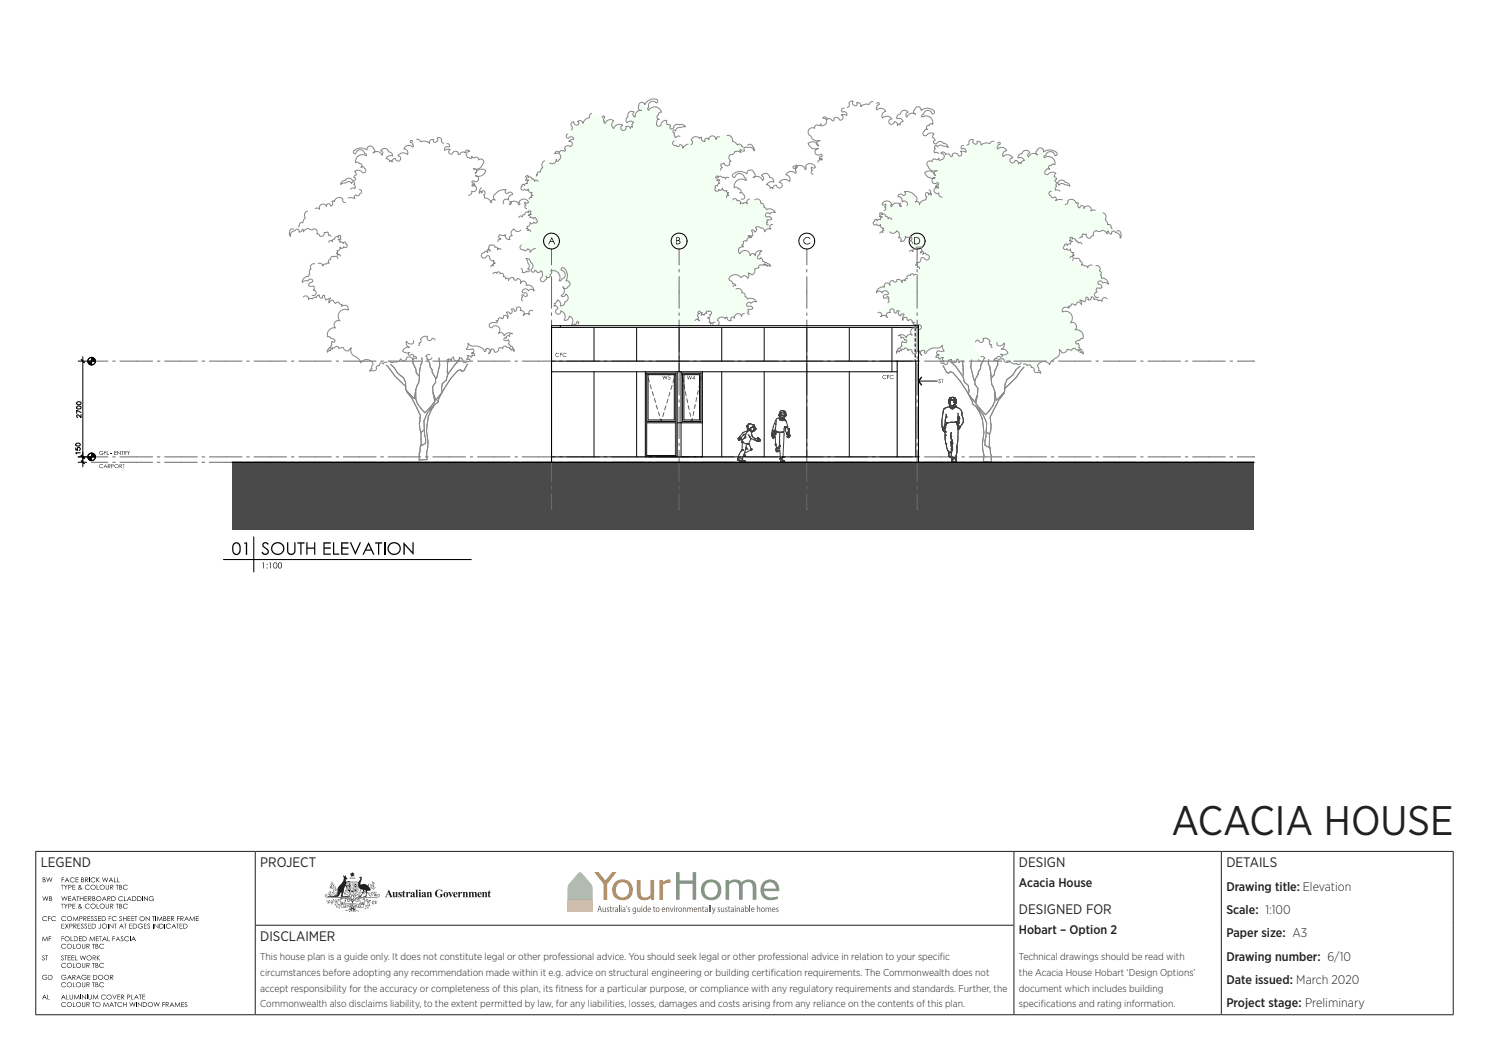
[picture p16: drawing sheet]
<svg xmlns="http://www.w3.org/2000/svg" width="420mm" height="297mm" viewBox="0 0 420 297" stroke-linecap="round" stroke-linejoin="round" font-family="sans-serif">
<defs><g id="words">
<text font-size="11.6" fill="#231f20" x="330.4" y="235.6">ACACIA HOUSE</text>
<g font-size="3.9" fill="#231f20">
<text x="11.5" y="244.7">LEGEND</text>
<text x="73.4" y="244.7">PROJECT</text>
<text x="287.4" y="244.7">DESIGN</text>
<text x="345.9" y="244.7">DETAILS</text>
<text x="287.4" y="257.9">DESIGNED FOR</text>
<text x="73.4" y="265.5">DISCLAIMER</text>
</g>
<g font-size="3.5" fill="#231f20">
<text x="287.4" y="250.2">Acacia House</text>
<text x="345.9" y="251.2">Drawing title: Elevation</text>
<text x="345.9" y="257.8">Scale: 1:100</text>
<text x="287.4" y="263.5">Hobart – Option 2</text>
<text x="345.9" y="264.4">Paper size: A3</text>
<text x="345.9" y="271">Drawing number: 6/10</text>
<text x="345.9" y="277.6">Date issued: March 2020</text>
<text x="345.9" y="284.1">Project stage: Preliminary</text>
</g>
<g font-size="2.8" fill="#231f20">
<text x="73.4" y="270.9">This house plan is a guide only. It does not constitute legal or other professional advice. You should seek legal or other professional advice in relation to your specif</text>
<text x="73.4" y="275.3">circumstances before adopting any recommendation made within it e.g. advice on structural engineering or building certif</text>
<text x="217.4" y="275.3">ication requirements. The Commonwealth does not</text>
<text x="265.1" y="270.9">ic</text>
<text x="287.4" y="270.9">Technical drawings should be read with</text>
<text x="287.4" y="275.3">the Acacia House Hobart ‘Design Options’</text>
<text x="73.4" y="279.7">accept responsibility for the accuracy or completeness of this plan, its f</text>
<text x="156.7" y="279.7">itness for a particular purpose, or compliance with any regulatory requirements and standards. Further, the</text>
<text x="287.4" y="279.7">document which includes building</text>
<text x="73.4" y="284.1">Commonwealth also disclaims liability, to the extent permitted by law, for any liabilities, losses, damages and costs arising from any reliance on the contents of this plan.</text>
<text x="287.4" y="284.1">specif</text>
<text x="293.6" y="284.1">ications and rating information.</text>
</g>
</g></defs>
<g fill="#000">
<path d="M12 252.8l.4 1 .4-1 .4 1 .4-1-.4 1.3-.4-1-.4 1z" fill-rule="evenodd"/>
<path d="M12 247.5h.6l.2 .3a.32 .32 0 0 0-.2 .4 .32 .32 0 0 0 .3 .2l-.2 .4h-.7zM12.2 247.6v.5h.3a.23 .23 0 0 0 .1-.4 .23 .23 0 0 0-.3-.1zM12.2 248.2v.5h.2a.3 .3 0 0 0 .3-.4 .3 .3 0 0 0-.5-.1z" fill-rule="evenodd"/>
<path d="M13.1 247.5l.4 1 .4-1 .4 1 .5-1-.4 1.3-.5-1-.4 1z" fill-rule="evenodd"/>
<path d="M12 258.7a.81 .81 0 0 1 1.3 0l-.6-.2a.6 .6 0 0 0-.6 .9 .6 .6 0 0 0 1.1 0l.1 .1a.75 .75 0 0 1-1 .2 .75 .75 0 0 1-.3-1z" fill-rule="evenodd"/>
<path d="M13.6 258.4h.7l-.6 .2v.4h.6l-.6 .1v.7z" fill-rule="evenodd"/>
<path d="M13.9 252.8l.7 .1-.2 .5a.38 .38 0 0 1 .3 .5 .38 .38 0 0 1-.4 .2h-.4zM14 252.9v.5a.24 .24 0 0 0 .4-.1 .24 .24 0 0 0-.2-.4zM14 253.5v.5l.5-.1a.35 .35 0 0 0-.1-.4 .35 .35 0 0 0-.4 0z" fill-rule="evenodd"/>
<path d="M14.6 258.7a.61 .61 0 0 1 .6-.3 .61 .61 0 0 1 .5 .4l-.4-.3a.61 .61 0 0 0-.7 .8 .61 .61 0 0 0 1.1 .1 .63 .63 0 0 1-.6 .5 .63 .63 0 0 1-.6-.4z" fill-rule="evenodd"/>
<path d="M17.2 249.6h.8l-.4 .1v1.2l-.1-1.2z" fill-rule="evenodd"/>
<path d="M17.2 254.9h.8l-.4 .2v1.2l-.1-1.2z" fill-rule="evenodd"/>
<path d="M17.3 252.8l.5 1 .3-1 .5 1 .4-1-.4 1.3-.4-1-.5 1z" fill-rule="evenodd"/>
<path d="M17.4 247.5h.7l-.6 .1v.5h.6l-.6 .1v.6z" fill-rule="evenodd"/>
<path d="M18 249.6l.6 .5 .5-.5-.5 .7v.6z" fill-rule="evenodd"/>
<path d="M18 254.9l.6 .6 .5-.6-.5 .7v.7z" fill-rule="evenodd"/>
<path d="M17.4 258.7a.61 .61 0 0 1 .6-.3 .61 .61 0 0 1 .6 .4l-.6-.3a.6 .6 0 0 0-.5 .9 .6 .6 0 0 0 1.1 0 .63 .63 0 0 1-.6 .5 .63 .63 0 0 1-.6-.4z" fill-rule="evenodd"/>
<path d="M18.9 247.5l.7 1.3-.4-.4h-.6l-.4 .4zM18.9 247.8l-.2 .5h.5z" fill-rule="evenodd"/>
<path d="M19.2 252.8h.8l-.6 .1v.5h.6l-.6 .1v.5l.6 .1h-.8z" fill-rule="evenodd"/>
<path d="M19.3 249.6h.4a.41 .41 0 0 1 .5 .4 .41 .41 0 0 1-.7 .3l-.2 .6zM19.4 249.7v.5h.3a.25 .25 0 0 0 .3-.2 .25 .25 0 0 0-.3-.3z" fill-rule="evenodd"/>
<path d="M19.3 254.9h.3a.43 .43 0 0 1 .6 .5 .43 .43 0 0 1-.8 .2l-.1 .7zM19.4 255.1v.4h.3a.25 .25 0 0 0 .3-.2 .25 .25 0 0 0-.3-.2z" fill-rule="evenodd"/>
<path d="M18.9 259.1a.72 .72 0 0 1 1.4 0 .72 .72 0 0 1-1.4 0zM19 259.1a.6 .6 0 0 0 1.2 0 .6 .6 0 0 0-1.2 0z" fill-rule="evenodd"/>
<path d="M20.4 249.6h.8l-.6 .1v.4h.6l-.6 .2v.5l.6 .1h-.8z" fill-rule="evenodd"/>
<path d="M20.4 254.9h.8l-.6 .2v.4h.6l-.6 .1v.5l.6 .2h-.8z" fill-rule="evenodd"/>
<path d="M20.8 258.4l.5 1.1 .6-1.1 .2 1.4-.3-1-.4 1-.6-1-.3 1z" fill-rule="evenodd"/>
<path d="M20.9 252.8l.6 1.3h-.1l-.2-.4h-.6l-.4 .4zM20.9 253.1l-.3 .4h.5z" fill-rule="evenodd"/>
<path d="M19.8 247.8a.63 .63 0 0 1 1.1 0l-.5-.2a.6 .6 0 0 0-.5 .9 .6 .6 0 0 0 1 0 .67 .67 0 0 1-.9 .3 .67 .67 0 0 1-.2-1z" fill-rule="evenodd"/>
<path d="M21.3 247.5h.8l-.6 .1v.5h.6l-.6 .1v.5l.6 .1h-.8z" fill-rule="evenodd"/>
<path d="M21.6 252.8h.7l-.3 .1v1.2l-.1-1.2z" fill-rule="evenodd"/>
<path d="M22.4 258.4h.3a.42 .42 0 0 1 .6 .4 .42 .42 0 0 1-.7 .4l-.2 .6zM22.5 258.6v.4h.3a.25 .25 0 0 0 .3-.3 .25 .25 0 0 0-.4-.1z" fill-rule="evenodd"/>
<path d="M22.5 252.8l.2 .6h.7l.1-.6v1.3l-.1-.6h-.7l-.2 .6z" fill-rule="evenodd"/>
<path d="M22.9 247.5l.7 .1v.6a.36 .36 0 0 1 .1 .4 .36 .36 0 0 1-.4 .2h-.4zM23 247.6l.2 .5a.22 .22 0 0 0 .3-.2 .22 .22 0 0 0-.3-.3zM23 248.2v.5h.2a.31 .31 0 0 0 .4-.3 .31 .31 0 0 0-.5-.2z" fill-rule="evenodd"/>
<path d="M22.3 249.7l.3-.1a.3 .3 0 0 1 .2 .3 .3 .3 0 0 1-.2 .3l.3 .3 .2-.1-.1 .2 .3 .3-.4-.2-.4 .2a.38 .38 0 0 1-.5-.3 .38 .38 0 0 1 .3-.4zM22.3 249.9a.2 .2 0 0 0 .4 0 .2 .2 0 0 0-.4 0zM22.4 250.3a.29 .29 0 0 0-.1 .5 .29 .29 0 0 0 .5-.2z" fill-rule="evenodd"/>
<path d="M22.3 255a.3 .3 0 0 1 .5 .1 .3 .3 0 0 1-.2 .4l.3 .4 .3-.1-.2 .2 .3 .3-.4-.2-.4 .2a.35 .35 0 0 1-.5-.2 .35 .35 0 0 1 .2-.5zM22.3 255.3a.2 .2 0 0 0 .4 0 .2 .2 0 0 0-.4 0zM22.4 255.7a.31 .31 0 0 0-.1 .5 .31 .31 0 0 0 .5-.2z" fill-rule="evenodd"/>
<path d="M23.5 258.4h.3a.4 .4 0 0 1 .6 .3 .4 .4 0 0 1-.5 .5l.5 .6-.7-.6-.2 .6zM23.7 258.6v.4l.5-.1v-.3z" fill-rule="evenodd"/>
<path d="M23.9 252.8h.7l-.6 .1v.5h.6l-.6 .1v.5l.6 .1h-.7z" fill-rule="evenodd"/>
<path d="M24 247.5l.9 .2-.1 .4-.4 .1 .5 .6-.7-.6-.2 .6zM24.2 247.6v.5h.2a.26 .26 0 0 0 .4-.2 .26 .26 0 0 0-.4-.3z" fill-rule="evenodd"/>
<path d="M24.7 258.4h.8l-.7 .2v.4h.7l-.7 .1v.5l.7 .2h-.8z" fill-rule="evenodd"/>
<path d="M24.9 252.8h.2a.4 .4 0 0 1 .6 .3 .4 .4 0 0 1-.4 .4l.5 .6-.7-.6-.2 .6zM25 252.9v.5h.3a.25 .25 0 0 0 .3-.2 .25 .25 0 0 0-.3-.3z" fill-rule="evenodd"/>
<path d="M24.1 249.8a.84 .84 0 0 1 1.2 0l-.6-.1a.6 .6 0 0 0-.5 .9 .6 .6 0 0 0 1 0 .66 .66 0 0 1-.9 .3 .66 .66 0 0 1-.3-.9z" fill-rule="evenodd"/>
<path d="M24.1 255.2a.6 .6 0 0 1 .6-.4 .6 .6 0 0 1 .5 .4l-.4-.2a.61 .61 0 0 0-.7 .8 .61 .61 0 0 0 1.1 .1 .63 .63 0 0 1-.7 .4 .63 .63 0 0 1-.5-.5z" fill-rule="evenodd"/>
<path d="M25.7 258.5l.4-.1 .2 .3a.27 .27 0 0 0-.3-.2 .27 .27 0 0 0-.2 .4 .27 .27 0 0 0 .4 .1v.1a.35 .35 0 0 1 0 .6 .35 .35 0 0 1-.5-.3 .31 .31 0 0 0 .4 .2 .31 .31 0 0 0 .2-.3 .31 .31 0 0 0-.4-.3l-.2-.2z" fill-rule="evenodd"/>
<path d="M26.1 252.8h.6v.6a.37 .37 0 0 1 .2 .5 .37 .37 0 0 1-.5 .2h-.3zM26.2 252.9v.5a.24 .24 0 0 0 .4-.1 .25 .25 0 0 0-.3-.4zM26.2 253.5l.1 .5a.32 .32 0 0 0 .5-.4 .32 .32 0 0 0-.6-.1z" fill-rule="evenodd"/>
<path d="M25.5 250.2a.75 .75 0 0 1 1.5 0 .75 .75 0 0 1-1.5 0zM25.7 250.2a.58 .58 0 0 0 1.1 0 .58 .58 0 0 0-1.1 0z" fill-rule="evenodd"/>
<path d="M25.5 255.6a.75 .75 0 0 1 1.5 0 .75 .75 0 0 1-1.5 0zM25.7 255.6a.58 .58 0 0 0 1.1 0 .58 .58 0 0 0-1.1 0z" fill-rule="evenodd"/>
<path d="M26.7 258.5l.4-.1 .2 .3a.27 .27 0 0 0-.4-.2 .27 .27 0 0 0-.1 .4 .27 .27 0 0 0 .3 .1l.1 .1a.4 .4 0 0 1-.1 .7 .4 .4 0 0 1-.6-.3l.2-.1a.31 .31 0 0 0 .4 .2 .31 .31 0 0 0 .2-.3 .31 .31 0 0 0-.4-.3l-.2-.2z" fill-rule="evenodd"/>
<path d="M25.7 247.8a.63 .63 0 0 1 1.1 0l-.5-.2a.6 .6 0 0 0-.5 .9 .6 .6 0 0 0 1 0 .67 .67 0 0 1-1 .3 .67 .67 0 0 1-.1-1z" fill-rule="evenodd"/>
<path d="M27.2 247.5l.1 .5 .8-.5-.7 .6 .7 .7-.8-.6-.1 .6z" fill-rule="evenodd"/>
<path d="M27.3 249.6l.1 1.2 .6 .1h-.7z" fill-rule="evenodd"/>
<path d="M27.3 254.9l.1 1.2 .6 .2h-.7z" fill-rule="evenodd"/>
<path d="M27.6 258.4h.9l-.7 .2v.4h.7l-.7 .1v.5l.7 .2h-.9z" fill-rule="evenodd"/>
<path d="M27.1 253.5a.75 .75 0 0 1 1.5 0 .75 .75 0 0 1-1.5 0zM27.3 253.5a.58 .58 0 0 0 1.1 0 .58 .58 0 0 0-1.1 0z" fill-rule="evenodd"/>
<path d="M28.7 258.4h.3a.68 .68 0 0 1 .9 .6 .68 .68 0 0 1-.8 .8h-.4zM28.8 258.6v1a.6 .6 0 0 0 .9-.5 .6 .6 0 0 0-.9-.5z" fill-rule="evenodd"/>
<path d="M28.8 247.5l.4 1 .4-1 .4 1 .5-1-.4 1.3-.5-1-.4 1z" fill-rule="evenodd"/>
<path d="M28.1 250.2a.72 .72 0 0 1 1.4 0 .72 .72 0 0 1-1.4 0zM28.2 250.2a.6 .6 0 0 0 1.2 0 .6 .6 0 0 0-1.2 0z" fill-rule="evenodd"/>
<path d="M28.1 255.6a.72 .72 0 0 1 1.4 0 .72 .72 0 0 1-1.4 0zM28.2 255.6a.6 .6 0 0 0 1.2 0 .6 .6 0 0 0-1.2 0z" fill-rule="evenodd"/>
<path d="M29.4 252.8l.7 1.3-.4-.4h-.6l-.4 .4zM29.4 253.1l-.2 .4h.5z" fill-rule="evenodd"/>
<path d="M29.9 249.6l.2 1.2 .5-.2v-1l.1 .8a.46 .46 0 0 1-.4 .6 .46 .46 0 0 1-.4-.6z" fill-rule="evenodd"/>
<path d="M29.9 254.9l.1 1.2 .6-.1v-1.1l.1 .8a.45 .45 0 0 1-.4 .6 .45 .45 0 0 1-.4-.6z" fill-rule="evenodd"/>
<path d="M30.3 252.8h.2a.4 .4 0 0 1 .6 .3 .4 .4 0 0 1-.5 .4l.5 .6-.6-.6-.2 .6zM30.4 252.9v.5l.5-.1a.23 .23 0 0 0 .1-.3 .23 .23 0 0 0-.4-.1z" fill-rule="evenodd"/>
<path d="M30.7 258.4h.7l-.6 .2v.4h.6l-.6 .1v.7z" fill-rule="evenodd"/>
<path d="M31.1 249.6h.3a.4 .4 0 0 1 .6 .3 .4 .4 0 0 1-.5 .4l.5 .6-.7-.6-.2 .6zM31.2 249.7v.5h.3a.26 .26 0 0 0 .3-.3 .26 .26 0 0 0-.3-.2z" fill-rule="evenodd"/>
<path d="M31.1 254.9h.3a.39 .39 0 0 1 .6 .3 .39 .39 0 0 1-.5 .4l.5 .7-.7-.7-.2 .7zM31.2 255.1v.4h.3a.26 .26 0 0 0 .3-.2 .26 .26 0 0 0-.3-.2z" fill-rule="evenodd"/>
<path d="M31.3 247.5l.7 1.3-.4-.4h-.6l-.4 .4zM31.3 247.8l-.2 .5h.5z" fill-rule="evenodd"/>
<path d="M31.4 252.8h.3a.68 .68 0 0 1 .9 .6 .68 .68 0 0 1-.7 .7h-.5zM31.6 252.9v1.1a.6 .6 0 0 0 .8-.5 .6 .6 0 0 0-.8-.6z" fill-rule="evenodd"/>
<path d="M32.2 247.5l.1 1.2 .6 .1h-.7z" fill-rule="evenodd"/>
<path d="M32.7 249.6h.7l-.3 .1v1.2l-.1-1.2z" fill-rule="evenodd"/>
<path d="M32.7 254.9h.7l-.3 .2v1.2l-.1-1.2z" fill-rule="evenodd"/>
<path d="M31.7 258.7a.61 .61 0 0 1 .6-.3 .61 .61 0 0 1 .5 .4l-.5-.3a.6 .6 0 0 0-.5 .9 .6 .6 0 0 0 1 0 .63 .63 0 0 1-.6 .5 .63 .63 0 0 1-.5-.4z" fill-rule="evenodd"/>
<path d="M33 247.5l.2 1.2 .5 .1h-.7z" fill-rule="evenodd"/>
<path d="M33.8 258.5l.3-.1 .2 .3a.25 .25 0 0 0-.3-.2 .25 .25 0 0 0-.2 .3 .25 .25 0 0 0 .3 .2l.1 .1a.35 .35 0 0 1 0 .6 .35 .35 0 0 1-.5-.3l.1 .2a.26 .26 0 0 0 .4 0 .26 .26 0 0 0-.1-.4l-.4-.4z" fill-rule="evenodd"/>
<path d="M33.6 249.6h.3a.33 .33 0 0 1 .4 .1 .33 .33 0 0 1-.1 .5 .37 .37 0 0 1 .3 .5 .37 .37 0 0 1-.5 .2h-.4zM33.8 249.7v.4a.24 .24 0 0 0 .4-.1 .24 .24 0 0 0-.3-.3zM33.8 250.3v.5h.3a.31 .31 0 0 0 .2-.5 .31 .31 0 0 0-.5 0z" fill-rule="evenodd"/>
<path d="M33.6 254.9l.6 .1 .1 .6a.37 .37 0 0 1 .1 .5 .37 .37 0 0 1-.4 .2h-.4zM33.8 255.1v.4a.24 .24 0 0 0 .4-.1 .24 .24 0 0 0-.3-.3zM33.8 255.6l.1 .5a.32 .32 0 0 0 .4-.4 .32 .32 0 0 0-.5-.1z" fill-rule="evenodd"/>
<path d="M34.7 258.4l.1 .6h.7l.2-.6v1.4l-.2-.7h-.7l-.1 .7z" fill-rule="evenodd"/>
<path d="M33.5 253a.61 .61 0 0 1 .6-.3 .61 .61 0 0 1 .5 .4l-.4-.2a.61 .61 0 0 0-.7 .8 .61 .61 0 0 0 1.1 .1 .63 .63 0 0 1-.6 .4 .63 .63 0 0 1-.5-.3z" fill-rule="evenodd"/>
<path d="M35 252.8l.1 1.2 .6 .1h-.7z" fill-rule="evenodd"/>
<path d="M36 258.4h.8l-.7 .2v.4h.7l-.7 .1v.5l.7 .2h-.8z" fill-rule="evenodd"/>
<path d="M34.8 249.8a.86 .86 0 0 1 1.2 0l-.6-.1a.58 .58 0 0 0-.5 .8 .58 .58 0 0 0 1 .1h.1a.73 .73 0 0 1-1 .2 .73 .73 0 0 1-.2-1z" fill-rule="evenodd"/>
<path d="M34.9 255.1l.7-.2 .4 .3-.6-.2a.58 .58 0 0 0-.5 .9 .58 .58 0 0 0 1 0l.1 .1a.74 .74 0 0 1-1 .2 .74 .74 0 0 1-.1-1.1z" fill-rule="evenodd"/>
<path d="M36.5 252.8l.6 1.3-.4-.4h-.6l-.2 .4h-.1zM36.5 253.1l-.3 .4h.5z" fill-rule="evenodd"/>
<path d="M37.1 258.4h.7l-.7 .2v.4h.7l-.7 .1v.5l.7 .2h-.7z" fill-rule="evenodd"/>
<path d="M37.3 252.8h.3a.68 .68 0 0 1 .8 .6 .68 .68 0 0 1-.7 .7h-.4zM37.4 252.9v1.1a.6 .6 0 0 0 .9-.5 .6 .6 0 0 0-.9-.6z" fill-rule="evenodd"/>
<path d="M37.9 258.4h.8l-.3 .2v1.2l-.1-1.2z" fill-rule="evenodd"/>
<path d="M38.7 252.8h.3a.68 .68 0 0 1 .9 .6 .68 .68 0 0 1-.7 .7h-.5zM38.9 252.9v1.1a.61 .61 0 0 0 .9-.5 .61 .61 0 0 0-.9-.6z" fill-rule="evenodd"/>
<path d="M39.4 259.1a.72 .72 0 0 1 1.4 0 .72 .72 0 0 1-1.4 0zM39.5 259.1a.6 .6 0 0 0 1.2 0 .6 .6 0 0 0-1.2 0z" fill-rule="evenodd"/>
<path d="M40.6 252.8l1 1 .1-1v1.3l-1-1-.1 1z" fill-rule="evenodd"/>
<path d="M41.1 258.4l1 1 .1-1v1.4l-.9-1-.2 1z" fill-rule="evenodd"/>
<path d="M42.9 258.4h.8l-.3 .2v1.2l-.2-1.2z" fill-rule="evenodd"/>
<path d="M42.1 253l.2-.1a.59 .59 0 0 1 .9 .2l-.5-.2a.59 .59 0 0 0-.6 .5 .59 .59 0 0 0 .5 .7 .59 .59 0 0 0 .7-.5l-.4-.1h.5a.72 .72 0 0 1-.9 .6 .72 .72 0 0 1-.4-1.1z" fill-rule="evenodd"/>
<path d="M44.4 258.4l.6 1.1 .6-1.1 .2 1.4-.3-1-.4 1-.6-1-.2 1z" fill-rule="evenodd"/>
<path d="M46.1 258.4l.6 .1v.6a.37 .37 0 0 1 .2 .4 .37 .37 0 0 1-.4 .3h-.4zM46.2 258.6v.4l.5-.1v-.3zM46.2 259.1v.5h.4a.31 .31 0 0 0 .1-.4 .31 .31 0 0 0-.5-.1z" fill-rule="evenodd"/>
<path d="M47.2 258.4h.8l-.7 .2v.4h.7l-.7 .1v.5l.7 .2h-.8z" fill-rule="evenodd"/>
<path d="M48.2 258.4h.3a.4 .4 0 0 1 .6 .3 .4 .4 0 0 1-.5 .5l.5 .6-.6-.6-.3 .6zM48.4 258.6v.4h.2a.25 .25 0 0 0 .4-.2 .25 .25 0 0 0-.4-.2z" fill-rule="evenodd"/>
<path d="M49.9 258.4h.8l-.6 .2v.4h.6l-.6 .1v.7z" fill-rule="evenodd"/>
<path d="M50.9 258.4h.3a.4 .4 0 0 1 .6 .3 .4 .4 0 0 1-.5 .5l.5 .6-.7-.6-.2 .6zM51 258.6v.4l.6-.1v-.3z" fill-rule="evenodd"/>
<path d="M52.6 258.4l.7 1.4-.4-.5h-.6l-.3 .5zM52.7 258.7l-.3 .5h.5z" fill-rule="evenodd"/>
<path d="M53.6 258.4l.6 1.1 .6-1.1 .2 1.4-.3-1-.5 1-.5-1-.3 1z" fill-rule="evenodd"/>
<path d="M55.2 258.4h.9l-.7 .2v.4h.7l-.7 .1v.5l.7 .2h-.9z" fill-rule="evenodd"/>
<path d="M12 269.6l.5-.1 .1 .2h-.1a.25 .25 0 0 0-.4 0 .25 .25 0 0 0 .2 .4 .41 .41 0 0 1 .2 .7 .41 .41 0 0 1-.7-.2l.2-.1a.28 .28 0 0 0 .3 .2 .28 .28 0 0 0 .2-.2 .28 .28 0 0 0-.3-.3l-.3-.4z" fill-rule="evenodd"/>
<path d="M12.1 264.1l.6 1.1 .6-1.1 .2 1.3-.3-.9-.5 .9-.5-.9-.3 .9z" fill-rule="evenodd"/>
<path d="M12.8 269.5h.8l-.4 .1v1.2l-.1-1.2z" fill-rule="evenodd"/>
<path d="M12.1 275.2v-.1a.84 .84 0 0 1 1.2 .1h-.9a.59 .59 0 0 0-.1 1 .59 .59 0 0 0 .9-.4l-.4-.1h.6a.72 .72 0 0 1-1 .6 .72 .72 0 0 1-.3-1.1z" fill-rule="evenodd"/>
<path d="M13.7 275h.2a.68 .68 0 0 1 .9 .6 .68 .68 0 0 1-.7 .7h-.4zM13.8 275.1v1.1a.63 .63 0 0 0 .9-.6 .63 .63 0 0 0-.9-.5z" fill-rule="evenodd"/>
<path d="M13.8 264.1h.6l-.5 .1v.5h.5l-.5 .1v.6z" fill-rule="evenodd"/>
<path d="M17.4 269.6l.4-.1 .1 .3a.27 .27 0 0 0-.4-.1 .27 .27 0 0 0-.1 .3 .27 .27 0 0 0 .4 .2 .36 .36 0 0 1 .1 .6 .36 .36 0 0 1-.6-.3 .29 .29 0 0 0 .3 .3 .29 .29 0 0 0 .3-.3 .29 .29 0 0 0-.3-.3l-.3-.3z" fill-rule="evenodd"/>
<path d="M17.4 260.6h.7h-.6v.5h.6l-.6 .1v.6l.6 .1h-.7z" fill-rule="evenodd"/>
<path d="M17.4 264.1h.6l-.6 .1v.5h.6l-.6 .1v.6z" fill-rule="evenodd"/>
<path d="M18.2 269.5h.7l-.3 .1v1.2l-.1-1.2z" fill-rule="evenodd"/>
<path d="M18.3 260.6l.5 .5 .5-.5-.4 .6 .4 .7-.5-.6-.5 .6 .4-.7z" fill-rule="evenodd"/>
<path d="M17.4 271.9a.6 .6 0 0 1 .6-.4 .6 .6 0 0 1 .5 .5l-.5-.3a.6 .6 0 0 0-.5 .9 .6 .6 0 0 0 1 0 .6 .6 0 0 1-.5 .4 .6 .6 0 0 1-.6-.3z" fill-rule="evenodd"/>
<path d="M17.4 266.6a.76 .76 0 0 1 1.2-.1l-.5-.2a.6 .6 0 0 0-.7 .9 .6 .6 0 0 0 1.1 0 .6 .6 0 0 1-.5 .4 .6 .6 0 0 1-.6-.3z" fill-rule="evenodd"/>
<path d="M17.4 277.4a.6 .6 0 0 1 .6-.4 .6 .6 0 0 1 .5 .4l-.5-.2a.59 .59 0 0 0-.5 .9 .59 .59 0 0 0 1 0 .62 .62 0 0 1-.7 .4 .62 .62 0 0 1-.5-.5z" fill-rule="evenodd"/>
<path d="M17.4 275.2l.2-.2a.57 .57 0 0 1 1 .3l-.4-.2-.5 .1a.59 .59 0 0 0 0 .9 .59 .59 0 0 0 .9-.3l-.4-.1h.5a.73 .73 0 0 1-.9 .6 .73 .73 0 0 1-.4-1.1z" fill-rule="evenodd"/>
<path d="M18.2 264.8a.7 .7 0 0 1 1.4 0 .7 .7 0 0 1-1.4 0zM18.4 264.8a.57 .57 0 0 0 1.1 0 .57 .57 0 0 0-1.1 0z" fill-rule="evenodd"/>
<path d="M19.1 269.5h.8l-.7 .1v.5h.7l-.7 .1v.5l.7 .1h-.8z" fill-rule="evenodd"/>
<path d="M19.6 260.6h.2a.43 .43 0 0 1 .6 .4 .43 .43 0 0 1-.7 .2l-.1 .7zM19.7 260.6v.5h.2a.26 .26 0 0 0 .4-.2 .26 .26 0 0 0-.4-.3z" fill-rule="evenodd"/>
<path d="M18.8 272.3a.75 .75 0 0 1 1.5 0 .75 .75 0 0 1-1.5 0zM19 272.3a.6 .6 0 0 0 1.2 0 .6 .6 0 0 0-1.2 0z" fill-rule="evenodd"/>
<path d="M18.8 266.9a.75 .75 0 0 1 1.5 0 .75 .75 0 0 1-1.5 0zM19 266.9a.6 .6 0 0 0 1.2 0 .6 .6 0 0 0-1.2 0z" fill-rule="evenodd"/>
<path d="M18.8 277.8a.75 .75 0 0 1 1.5 0 .75 .75 0 0 1-1.5 0zM19 277.8a.6 .6 0 0 0 1.2 0 .6 .6 0 0 0-1.2 0z" fill-rule="evenodd"/>
<path d="M19.6 275l.7 1.3h-.2l-.2-.4h-.6l-.4 .4zM19.6 275.3l-.3 .4h.5z" fill-rule="evenodd"/>
<path d="M19.9 264.1l.2 1.2 .5 .1h-.7z" fill-rule="evenodd"/>
<path d="M20.2 269.5h.8l-.7 .1v.5h.7l-.7 .1v.5l.7 .1h-.8z" fill-rule="evenodd"/>
<path d="M20.4 275h.5a.37 .37 0 0 1 .4 .4 .37 .37 0 0 1-.5 .3l.5 .6-.7-.6-.2 .6zM20.6 275.1v.5l.5-.1v-.4z" fill-rule="evenodd"/>
<path d="M20.6 271.6l.1 1.2 .6 .2h-.7z" fill-rule="evenodd"/>
<path d="M20.6 266.2l.1 1.2 .6 .2h-.7z" fill-rule="evenodd"/>
<path d="M20.6 277.1l.1 1.2 .6 .1h-.7z" fill-rule="evenodd"/>
<path d="M20.7 260.6l.8 .1a.36 .36 0 0 1 0 .5 .36 .36 0 0 1-.4 0l.5 .7-.7-.7-.2 .7zM20.9 260.6v.5h.2a.26 .26 0 0 0 .4-.2 .26 .26 0 0 0-.4-.3z" fill-rule="evenodd"/>
<path d="M20.9 264.1h.2a.68 .68 0 0 1 .9 .6 .68 .68 0 0 1-.7 .7h-.4zM21 264.2v1.1a.61 .61 0 0 0 .9-.5 .61 .61 0 0 0-.9-.6z" fill-rule="evenodd"/>
<path d="M21.2 269.5l.1 1.2 .6 .1h-.7z" fill-rule="evenodd"/>
<path d="M21.9 260.6h.8h-.7v.5h.7l-.7 .1v.6l.7 .1h-.8z" fill-rule="evenodd"/>
<path d="M21.4 272.3a.72 .72 0 0 1 1.4 0 .72 .72 0 0 1-1.4 0zM21.5 272.3a.6 .6 0 0 0 1.2 0 .6 .6 0 0 0-1.2 0z" fill-rule="evenodd"/>
<path d="M21.4 266.9a.72 .72 0 0 1 1.4 0 .72 .72 0 0 1-1.4 0zM21.5 266.9a.6 .6 0 0 0 1.2 0 .6 .6 0 0 0-1.2 0z" fill-rule="evenodd"/>
<path d="M21.4 277.8a.72 .72 0 0 1 1.4 0 .72 .72 0 0 1-1.4 0zM21.5 277.8a.6 .6 0 0 0 1.2 0 .6 .6 0 0 0-1.2 0z" fill-rule="evenodd"/>
<path d="M22.1 275l.7 1.3-.3-.4h-.6l-.4 .4zM22.2 275.3l-.3 .4h.5z" fill-rule="evenodd"/>
<path d="M22.3 264.1h.8l-.7 .1v.5h.7l-.7 .1v.5l.7 .1h-.8z" fill-rule="evenodd"/>
<path d="M22.5 269.5l.4 1 .4-1 .5 1 .4-1-.4 1.3-.5-1-.4 1z" fill-rule="evenodd"/>
<path d="M23 260.6a.25 .25 0 0 1 .3-.1 .25 .25 0 0 1 .1 .3 .25 .25 0 0 0-.3-.2 .25 .25 0 0 0-.1 .4 .25 .25 0 0 0 .3 .1 .39 .39 0 0 1 .4 .4 .39 .39 0 0 1-.4 .4 .39 .39 0 0 1-.4-.4l.1 .2a.3 .3 0 0 0 .5-.2 .3 .3 0 0 0-.4-.3l-.2-.3z" fill-rule="evenodd"/>
<path d="M23.2 271.6l.1 .8a.33 .33 0 0 0 .3 .5 .33 .33 0 0 0 .3-.5v-.8l.1 .8a.46 .46 0 0 1-.4 .6 .46 .46 0 0 1-.4-.6z" fill-rule="evenodd"/>
<path d="M23.2 266.2l.1 1.1 .2 .1a.3 .3 0 0 0 .4 0 .3 .3 0 0 0 0-.4l.1-.8v1.2l-.3 .2-.5-.2z" fill-rule="evenodd"/>
<path d="M23.2 277.1l.1 .9a.31 .31 0 0 0 .3 .3 .31 .31 0 0 0 .3-.4v-.8l.1 .8a.45 .45 0 0 1-.4 .6 .45 .45 0 0 1-.4-.6z" fill-rule="evenodd"/>
<path d="M23.3 264.1h.3a.68 .68 0 0 1 .9 .6 .68 .68 0 0 1-.7 .7h-.5zM23.4 264.2v1.1a.6 .6 0 0 0 .9-.5 .6 .6 0 0 0-.9-.6z" fill-rule="evenodd"/>
<path d="M23.9 260.6a.25 .25 0 0 1 .4-.1 .25 .25 0 0 1 .1 .3 .25 .25 0 0 0-.3-.2 .25 .25 0 0 0-.2 .3 .25 .25 0 0 0 .3 .2 .39 .39 0 0 1 .4 .4 .39 .39 0 0 1-.3 .4 .39 .39 0 0 1-.4-.4l.1 .2a.3 .3 0 0 0 .5-.2 .3 .3 0 0 0-.4-.3l-.2-.3z" fill-rule="evenodd"/>
<path d="M23.1 275.2l.2-.1a.84 .84 0 0 1 1.1 .1l-.9-.1a.59 .59 0 0 0-.1 1 .59 .59 0 0 0 .9-.3l-.4-.1h.6a.73 .73 0 0 1-1 .6 .73 .73 0 0 1-.4-1.1z" fill-rule="evenodd"/>
<path d="M24.4 271.6h.3a.4 .4 0 0 1 .6 .3 .4 .4 0 0 1-.5 .5l.5 .6-.7-.6-.2 .6zM24.5 271.8v.4h.3a.26 .26 0 0 0 .4-.2 .26 .26 0 0 0-.4-.2z" fill-rule="evenodd"/>
<path d="M24.4 266.2h.4a.38 .38 0 0 1 .5 .4 .38 .38 0 0 1-.5 .4l.5 .6-.7-.6-.2 .6zM24.5 266.4v.4h.3a.26 .26 0 0 0 .3-.2 .26 .26 0 0 0-.3-.2z" fill-rule="evenodd"/>
<path d="M24.4 277.1l.7 .1a.36 .36 0 0 1 .1 .5 .36 .36 0 0 1-.4 .1l.5 .6-.7-.6-.2 .6zM24.5 277.2v.5l.6-.2v-.2z" fill-rule="evenodd"/>
<path d="M24.7 275h.8l-.7 .1v.4h.7l-.7 .1v.6l.7 .1h-.8z" fill-rule="evenodd"/>
<path d="M24.9 260.6h.8h-.7v.5h.7l-.7 .1v.6l.7 .1h-.8z" fill-rule="evenodd"/>
<path d="M24.4 270.2a.72 .72 0 0 1 1.4 0 .72 .72 0 0 1-1.4 0zM24.5 270.2a.6 .6 0 0 0 1.2 0 .6 .6 0 0 0-1.2 0z" fill-rule="evenodd"/>
<path d="M25.4 264.1l.6 1.1 .6-1.1 .2 1.3-.3-.9-.5 .9-.5-.9-.3 .9z" fill-rule="evenodd"/>
<path d="M25.9 260.6h.3a.68 .68 0 0 1 .8 .5 .68 .68 0 0 1-.7 .8h-.4zM26 260.6v1.2a.61 .61 0 0 0 .9-.6 .61 .61 0 0 0-.9-.6z" fill-rule="evenodd"/>
<path d="M26 271.6h.7l-.3 .2v1.2l-.1-1.2z" fill-rule="evenodd"/>
<path d="M26 266.2h.7l-.3 .2v1.2l-.1-1.2z" fill-rule="evenodd"/>
<path d="M26 277.1h.7l-.3 .1v1.2l-.1-1.2z" fill-rule="evenodd"/>
<path d="M26.2 269.5h.2a.39 .39 0 0 1 .6 .3 .39 .39 0 0 1-.5 .4l.5 .6-.7-.6-.1 .6zM26.3 269.6v.5l.6-.1-.1-.3z" fill-rule="evenodd"/>
<path d="M26.3 275h.3a.68 .68 0 0 1 .8 .6 .68 .68 0 0 1-.7 .7h-.4zM26.4 275.1v1.1a.63 .63 0 0 0 .9-.6 .63 .63 0 0 0-.9-.5z" fill-rule="evenodd"/>
<path d="M26.9 271.6l.6 .1v.5a.39 .39 0 0 1 .3 .5 .39 .39 0 0 1-.5 .3h-.4zM27.1 271.8v.4a.25 .25 0 0 0 .4-.1 .25 .25 0 0 0-.3-.3zM27.1 272.3v.5h.4a.31 .31 0 0 0 0-.5 .31 .31 0 0 0-.4 0z" fill-rule="evenodd"/>
<path d="M26.9 266.2h.3a.33 .33 0 0 1 .4 .2 .33 .33 0 0 1-.1 .4 .38 .38 0 0 1 .3 .5 .38 .38 0 0 1-.5 .3h-.4zM27.1 266.4v.4a.24 .24 0 0 0 .4-.1 .24 .24 0 0 0-.3-.3zM27.1 266.9l.1 .5a.32 .32 0 0 0 .4-.4 .32 .32 0 0 0-.5-.1z" fill-rule="evenodd"/>
<path d="M26.9 277.1l.7 .2-.1 .4a.36 .36 0 0 1 .3 .5 .36 .36 0 0 1-.5 .2h-.4zM27.1 277.2v.5a.26 .26 0 0 0 .4-.2 .26 .26 0 0 0-.3-.3zM27.1 277.8l.1 .5a.33 .33 0 0 0 .4-.4 .33 .33 0 0 0-.5-.1z" fill-rule="evenodd"/>
<path d="M27 264.1h.8l-.6 .1v.5h.6l-.6 .1v.5l.6 .1h-.8z" fill-rule="evenodd"/>
<path d="M27.3 269.5l.2 .5 .7-.5-.7 .6 .7 .7-.7-.6-.2 .6z" fill-rule="evenodd"/>
<path d="M28 264.1h.7l-.3 .1v1.2l-.1-1.2z" fill-rule="evenodd"/>
<path d="M28.3 260.6l.2 .9a.31 .31 0 0 1-.3 .4 .31 .31 0 0 1-.3-.2 .26 .26 0 0 0 .3 .1 .26 .26 0 0 0 .1-.4z" fill-rule="evenodd"/>
<path d="M27.6 275.7a.75 .75 0 0 1 1.5 0 .75 .75 0 0 1-1.5 0zM27.8 275.7a.6 .6 0 0 0 1.2 0 .6 .6 0 0 0-1.2 0z" fill-rule="evenodd"/>
<path d="M28.1 271.9a.77 .77 0 0 1 1.2 0l-.6-.2a.58 .58 0 0 0-.5 .9 .58 .58 0 0 0 1 0l.1 .1a.73 .73 0 0 1-1 .2 .73 .73 0 0 1-.2-1z" fill-rule="evenodd"/>
<path d="M28.2 266.4l.6-.2 .5 .3-.5-.2a.59 .59 0 0 0-.6 .8 .59 .59 0 0 0 1 .1l.1 .1a.74 .74 0 0 1-1 .2 .74 .74 0 0 1-.1-1.1z" fill-rule="evenodd"/>
<path d="M28.2 277.3l.7-.2 .4 .3-.6-.2a.57 .57 0 0 0-.5 .9 .57 .57 0 0 0 1 0l.1 .1a.74 .74 0 0 1-1 .1 .74 .74 0 0 1-.1-1z" fill-rule="evenodd"/>
<path d="M28.7 261.2a.75 .75 0 0 1 1.5 0 .75 .75 0 0 1-1.5 0zM28.9 261.2a.58 .58 0 0 0 1.1 0 .58 .58 0 0 0-1.1 0z" fill-rule="evenodd"/>
<path d="M29.5 264.1l.6 1.3-.3-.4h-.6l-.4 .4zM29.5 264.4l-.2 .5h.4z" fill-rule="evenodd"/>
<path d="M29.3 275.7a.75 .75 0 0 1 1.5 0 .75 .75 0 0 1-1.5 0zM29.5 275.7a.58 .58 0 0 0 1.1 0 .58 .58 0 0 0-1.1 0z" fill-rule="evenodd"/>
<path d="M30.3 264.1l.2 1.2 .5 .1h-.7z" fill-rule="evenodd"/>
<path d="M30.9 260.6l.9 1 .2-1v1.3l-1-1.1-.1 1.1z" fill-rule="evenodd"/>
<path d="M31.1 275h.4a.36 .36 0 0 1 .4 .4 .36 .36 0 0 1-.4 .3l.5 .6-.7-.6-.2 .6zM31.2 275.1v.5h.3a.25 .25 0 0 0 .3-.3 .25 .25 0 0 0-.3-.2z" fill-rule="evenodd"/>
<path d="M31.7 264.1h.7l-.5 .1v.5h.5l-.5 .1v.6z" fill-rule="evenodd"/>
<path d="M32.2 260.6h.7h-.3v1.3l-.1-1.3z" fill-rule="evenodd"/>
<path d="M33.3 264.1l.6 1.3-.3-.4h-.7l-.3 .4zM33.3 264.4l-.3 .5h.5z" fill-rule="evenodd"/>
<path d="M34.1 264.2l.5-.1 .2 .2h-.2a.24 .24 0 0 0-.4 .1 .24 .24 0 0 0 .3 .3 .38 .38 0 0 1 .4 .4 .38 .38 0 0 1-.4 .4 .38 .38 0 0 1-.4-.4 .32 .32 0 0 0 .4 .3 .32 .32 0 0 0 .2-.4 .32 .32 0 0 0-.4-.2l-.2-.3z" fill-rule="evenodd"/>
<path d="M34.2 260.6l.7 1.3h-.2l-.1-.5h-.6l-.4 .5zM34.2 260.8l-.2 .5h.5z" fill-rule="evenodd"/>
<path d="M35 260.6h.7h-.3v1.3l-.1-1.3z" fill-rule="evenodd"/>
<path d="M35.2 264.4a.61 .61 0 0 1 .5-.3 .61 .61 0 0 1 .6 .3l-.5-.2a.59 .59 0 0 0-.6 .9 .59 .59 0 0 0 1.1 0 .67 .67 0 0 1-1 .3 .67 .67 0 0 1-.1-1z" fill-rule="evenodd"/>
<path d="M36.5 260.6h.7h-.6v.5h.6l-.6 .1v.6l.6 .1h-.7z" fill-rule="evenodd"/>
<path d="M37.5 260.6h.3a.68 .68 0 0 1 .9 .5 .68 .68 0 0 1-.8 .8h-.4zM37.6 260.6v1.2a.63 .63 0 0 0 .9-.6 .63 .63 0 0 0-.9-.6z" fill-rule="evenodd"/>
<path d="M37.7 264.1l.6 1.3-.3-.4h-.6l-.4 .4zM37.7 264.4l-.3 .5h.5z" fill-rule="evenodd"/>
<path d="M39 260.8l.2-.2a.59 .59 0 0 1 .9 .3l-.6-.2a.58 .58 0 0 0-.3 1 .58 .58 0 0 0 1-.3l-.4-.2h.5a.72 .72 0 0 1-.9 .6 .72 .72 0 0 1-.4-1z" fill-rule="evenodd"/>
<path d="M40.6 260.6h.8h-.7v.5h.7l-.7 .1v.6l.7 .1h-.8z" fill-rule="evenodd"/>
<path d="M41.7 260.6l.3-.1 .3 .2h-.2a.22 .22 0 0 0-.3 0 .22 .22 0 0 0 .1 .3v.1a.4 .4 0 0 1 .5 .3 .4 .4 0 0 1-.3 .5 .4 .4 0 0 1-.5-.4 .29 .29 0 0 0 .3 .3 .29 .29 0 0 0 .3-.3 .29 .29 0 0 0-.3-.3l-.3-.3z" fill-rule="evenodd"/>
<path d="M43.6 260.6l.9 1 .2-1v1.3l-1-1.1-.1 1.1z" fill-rule="evenodd"/>
<path d="M45 260.6h.3a.68 .68 0 0 1 .8 .5 .68 .68 0 0 1-.6 .8h-.5zM45.1 260.6v1.2a.61 .61 0 0 0 .9-.6 .61 .61 0 0 0-.9-.6z" fill-rule="evenodd"/>
<path d="M47 260.7l.7-.2 .5 .3-.6-.2a.59 .59 0 0 0-.6 .9 .59 .59 0 0 0 1 0l.2 .1a.74 .74 0 0 1-1.1 .1 .74 .74 0 0 1-.1-1z" fill-rule="evenodd"/>
<path d="M49 260.6l.7 1.3h-.2l-.2-.5h-.6l-.3 .5zM49 260.8l-.2 .5h.4z" fill-rule="evenodd"/>
<path d="M49.7 260.6h.8h-.3v1.3l-.2-1.3z" fill-rule="evenodd"/>
<path d="M50.7 260.6h.8h-.7v.5h.7l-.7 .1v.6l.7 .1h-.8z" fill-rule="evenodd"/>
<path d="M51.7 260.6h.3a.68 .68 0 0 1 .9 .5 .68 .68 0 0 1-.8 .8h-.4zM51.9 260.6v1.2a.61 .61 0 0 0 .8-.6 .61 .61 0 0 0-.8-.6z" fill-rule="evenodd"/>
<path d="M12.5 280.5l.7 1.4-.4-.4h-.6l-.3 .4zM12.6 280.8l-.3 .5h.5z" fill-rule="evenodd"/>
<path d="M13.4 280.5l.1 1.3 .6 .1h-.7z" fill-rule="evenodd"/>
<path d="M17.9 280.5l.7 1.4-.4-.4h-.6l-.4 .4zM17.9 280.8l-.2 .5h.4z" fill-rule="evenodd"/>
<path d="M17.4 282.9a.61 .61 0 0 1 .6-.3 .61 .61 0 0 1 .5 .4l-.3-.2a.59 .59 0 0 0-.7 .3 .59 .59 0 0 0 .2 .8 .59 .59 0 0 0 .8-.2 .62 .62 0 0 1-.7 .4 .62 .62 0 0 1-.5-.6z" fill-rule="evenodd"/>
<path d="M18.7 280.5l.2 1.3 .5 .1h-.7z" fill-rule="evenodd"/>
<path d="M18.8 283.4a.7 .7 0 0 1 1.4 0 .7 .7 0 0 1-1.4 0zM19 283.3a.6 .6 0 0 0 1.2 0 .6 .6 0 0 0-1.2 0z" fill-rule="evenodd"/>
<path d="M19.7 280.5l.2 1.2 .4 .1 .1-.2v-1.1l.1 .9a.45 .45 0 0 1-.4 .5 .45 .45 0 0 1-.4-.5z" fill-rule="evenodd"/>
<path d="M20.6 282.7l.1 1.2 .6 .1h-.7z" fill-rule="evenodd"/>
<path d="M21 280.5l.6 1.1 .6-1.1 .2 1.4-.3-1-.5 1-.5-1-.2 1z" fill-rule="evenodd"/>
<path d="M21.4 283.4a.7 .7 0 0 1 1.4 0 .7 .7 0 0 1-1.4 0zM21.5 283.3a.6 .6 0 0 0 1.2 0 .6 .6 0 0 0-1.2 0z" fill-rule="evenodd"/>
<path d="M23.1 280.5l1 1.1 .1-1.1v1.4l-.9-1-.2 1z" fill-rule="evenodd"/>
<path d="M23.2 282.7l.1 .7a.33 .33 0 0 0 .3 .5 .33 .33 0 0 0 .3-.5l.1-.7v.8a.45 .45 0 0 1-.4 .5 .45 .45 0 0 1-.4-.5z" fill-rule="evenodd"/>
<path d="M24.4 282.7h.4a.39 .39 0 0 1 .5 .3 .39 .39 0 0 1-.5 .4l.5 .6-.7-.6-.2 .6zM24.5 282.8v.5h.4a.25 .25 0 0 0 .2-.3 .25 .25 0 0 0-.3-.2z" fill-rule="evenodd"/>
<path d="M25 280.5l.2 1.2 .4 .1 .1-.2v-1.1l.2 .9a.47 .47 0 0 1-.5 .5 .47 .47 0 0 1-.4-.5z" fill-rule="evenodd"/>
<path d="M26 282.7h.7l-.3 .1v1.2l-.1-1.2z" fill-rule="evenodd"/>
<path d="M26.3 280.5l.6 1.1 .6-1.1 .2 1.4-.2-1-.5 1-.6-1-.2 1z" fill-rule="evenodd"/>
<path d="M26.9 283.3a.7 .7 0 0 1 1.4 0 .7 .7 0 0 1-1.4 0zM27 283.3a.6 .6 0 0 0 1.2 0 .6 .6 0 0 0-1.2 0z" fill-rule="evenodd"/>
<path d="M29.3 282.7l.6 1.1 .6-1.1 .2 1.3-.3-1-.5 1-.5-1-.3 1z" fill-rule="evenodd"/>
<path d="M28.6 280.8a.61 .61 0 0 1 .6-.3 .61 .61 0 0 1 .5 .4l-.4-.2a.6 .6 0 0 0-.7 .4 .6 .6 0 0 0 .4 .7 .6 .6 0 0 0 .7-.2 .67 .67 0 0 1-1 .2 .67 .67 0 0 1-.1-1z" fill-rule="evenodd"/>
<path d="M30 281.3a.75 .75 0 0 1 1.5 0 .75 .75 0 0 1-1.5 0zM30.2 281.3a.6 .6 0 0 0 1.2 0 .6 .6 0 0 0-1.2 0z" fill-rule="evenodd"/>
<path d="M31.5 282.7l.7 1.3-.4-.4h-.6l-.4 .4zM31.5 282.9l-.3 .5h.5z" fill-rule="evenodd"/>
<path d="M31.7 280.5l.6 1.1 .6-1.1-.6 1.4z" fill-rule="evenodd"/>
<path d="M32.2 282.7h.7l-.2 .1v1.2l-.2-1.2z" fill-rule="evenodd"/>
<path d="M33.1 280.5h.8l-.6 .2v.4h.6l-.6 .1v.6l.6 .1h-.8z" fill-rule="evenodd"/>
<path d="M34.2 280.5h.3a.4 .4 0 0 1 .6 .3 .4 .4 0 0 1-.5 .5l.5 .6-.7-.6-.2 .6zM34.3 280.7v.4l.6-.1-.1-.3z" fill-rule="evenodd"/>
<path d="M33.3 282.8l.8-.1 .4 .2-.6-.1a.58 .58 0 0 0-.6 .8 .58 .58 0 0 0 1 .1l.2 .1a.74 .74 0 0 1-1.1 .1 .74 .74 0 0 1-.1-1.1z" fill-rule="evenodd"/>
<path d="M34.7 282.7l.2 .5h.7l.1-.5v1.3l-.1-.6h-.7l-.2 .6z" fill-rule="evenodd"/>
<path d="M35.9 280.5h.3a.42 .42 0 0 1 .5 .6 .42 .42 0 0 1-.7 .2l-.1 .6zM36 280.7v.4h.3a.25 .25 0 0 0 .3-.2 .25 .25 0 0 0-.3-.2z" fill-rule="evenodd"/>
<path d="M36.5 282.7l.4 .9 .4-.9 .4 .9 .5-.9-.4 1.3-.5-1-.4 1z" fill-rule="evenodd"/>
<path d="M37 280.5l.1 1.3 .6 .1h-.7z" fill-rule="evenodd"/>
<path d="M38.5 280.5l.6 1.4-.3-.4h-.6l-.4 .4zM38.5 280.8l-.2 .5h.4z" fill-rule="evenodd"/>
<path d="M38.9 282.7l.9 1 .2-1v1.3l-1-1-.1 1z" fill-rule="evenodd"/>
<path d="M39.2 280.5h.8l-.4 .2v1.2l-.1-1.2z" fill-rule="evenodd"/>
<path d="M40.1 280.5h.8l-.6 .2v.4h.6l-.6 .1v.6l.6 .1h-.8z" fill-rule="evenodd"/>
<path d="M40.3 282.7h.3a.68 .68 0 0 1 .8 .5 .68 .68 0 0 1-.7 .8h-.4zM40.4 282.8v1.1a.61 .61 0 0 0 .9-.6 .61 .61 0 0 0-.9-.5z" fill-rule="evenodd"/>
<path d="M41.7 283.4a.7 .7 0 0 1 1.4 0 .7 .7 0 0 1-1.4 0zM41.8 283.3a.6 .6 0 0 0 1.2 0 .6 .6 0 0 0-1.2 0z" fill-rule="evenodd"/>
<path d="M43.3 282.7l.4 .9 .5-.9 .4 .9 .4-.9-.4 1.3-.4-1-.5 1z" fill-rule="evenodd"/>
<path d="M45.8 282.7h.7l-.5 .1v.4h.5l-.5 .2v.6z" fill-rule="evenodd"/>
<path d="M46.7 282.7h.4a.39 .39 0 0 1 .5 .3 .39 .39 0 0 1-.5 .4l.5 .6-.6-.6-.3 .6zM46.9 282.8v.5h.2a.25 .25 0 0 0 .4-.2 .25 .25 0 0 0-.3-.3z" fill-rule="evenodd"/>
<path d="M48.5 282.7l.6 1.3-.3-.4h-.6l-.4 .4zM48.5 282.9l-.2 .5h.4z" fill-rule="evenodd"/>
<path d="M49.5 282.7l.6 1.1 .6-1.1 .2 1.3-.3-1-.5 1-.5-1-.3 1z" fill-rule="evenodd"/>
<path d="M51.1 282.7h.8l-.6 .1v.4h.6l-.6 .2v.5l.6 .1h-.8z" fill-rule="evenodd"/>
<path d="M52.2 282.7h.5v.2a.25 .25 0 0 0-.3-.1 .25 .25 0 0 0-.2 .3 .25 .25 0 0 0 .3 .2 .41 .41 0 0 1 .2 .7 .41 .41 0 0 1-.7-.3h.1a.28 .28 0 0 0 .3 .2 .28 .28 0 0 0 .3-.3 .28 .28 0 0 0-.3-.2l-.3-.4z" fill-rule="evenodd"/>
</g>
<path d="M25.2 247.5l.1 1.3zM40.2 252.8l.1 1.3zM43.9 258.4l.1 1.4zM30.5 260.6l.1 1.3zM36.6 264.1l.2 1.3zM43.1 260.6l.2 1.3zM46.4 260.6l.2 1.3zM22.7 280.5l.1 1.4zM24.5 280.5l.1 1.4zM38.4 282.7l.2 1.3z" fill="#000"/>
<g fill="#231f20">
<path d="M109.7 250.9l1.1 2.2h-1l.2-.2-.1-.4h-.8l-.1 .4 .3 .2h-.7zM109.5 251.6l-.3 .7h.6z" fill-rule="evenodd"/>
<path d="M115.9 251.8a.59 .59 0 0 1 .6-.3 .59 .59 0 0 1 .4 .6l.1 .7 .1 .1a.33 .33 0 0 1-.3 .2 .33 .33 0 0 1-.3-.3l-.2 .2a.35 .35 0 0 1-.5-.1 .35 .35 0 0 1 .2-.5l.5-.3-.1-.4-.3 .1 .1 .3a.23 .23 0 0 1-.4 0 .23 .23 0 0 1 .1-.3zM116.3 252.4l-.1 .2 .1 .2 .2-.1v-.5z" fill-rule="evenodd"/>
<path d="M118.2 251.1a.25 .25 0 0 1 .5 0 .25 .25 0 0 1-.5 0zM118 251.6h.6l.1 1.3 .1 .2h-.8l.2-.3z" fill-rule="evenodd"/>
<path d="M119 251.8a.59 .59 0 0 1 .7-.3 .59 .59 0 0 1 .4 .6v.7l.2 .1a.33 .33 0 0 1-.3 .2 .33 .33 0 0 1-.3-.3l-.2 .2a.35 .35 0 0 1-.6-.1 .35 .35 0 0 1 .3-.5l.5-.3-.1-.4-.3 .1v.3a.23 .23 0 0 1-.3 0 .23 .23 0 0 1 0-.3zM119.5 252.4l-.2 .2 .2 .2 .2-.1v-.5z" fill-rule="evenodd"/>
<path d="M125 252.3a.75 .75 0 0 1 1.5 0 .75 .75 0 0 1-1.5 0zM125.6 251.7l-.1 .6a.41 .41 0 0 0 0 .4 .41 .41 0 0 0 .4 .3l.1-.3a.61 .61 0 0 0-.3-1z" fill-rule="evenodd"/>
<path d="M128 251.8a.58 .58 0 0 1 .7-.2 .58 .58 0 0 1 .3 .7h-.7a.41 .41 0 0 0 .2 .5 .41 .41 0 0 0 .5-.2 .66 .66 0 0 1-1 .4 .66 .66 0 0 1-.1-1.1zM128.4 251.7l-.2 .5h.5l-.1-.4z" fill-rule="evenodd"/>
<path d="M134.9 251.8a.58 .58 0 0 1 .7-.2 .58 .58 0 0 1 .3 .7h-.8a.41 .41 0 0 0 .2 .5 .41 .41 0 0 0 .5-.2 .66 .66 0 0 1-.9 .4 .66 .66 0 0 1-.1-1.1zM135.2 251.7l-.1 .5h.4l-.1-.4z" fill-rule="evenodd"/>
</g>
<g fill="#231f20">
<path d="M110.7 251.6h.6l.1 1.3 .2-.2-.1-1.1h.6l.1 1.5h-.6v-.2a.45 .45 0 0 1-.5 .2 .45 .45 0 0 1-.3-.6z"/>
<path d="M112.5 251.7l.7-.1 .1 .5-.4-.4-.2 .2a.63 .63 0 0 1 .6 .5 .63 .63 0 0 1-.3 .7h-.6v-.5l.4 .4 .2-.3a.71 .71 0 0 1-.5-1z"/>
<path d="M114 251.1v.5h.4l-.4 .2v1l.3-.1a.38 .38 0 0 1-.5 .4 .38 .38 0 0 1-.2-.6v-.7l-.2-.1z"/>
<path d="M114.5 251.6h.6v.3l.2-.3a.23 .23 0 0 1 .4 .1 .23 .23 0 0 1-.1 .3 .23 .23 0 0 1-.4-.1l-.1 .8 .2 .4h-.8l.1-.4z"/>
<path d="M117.2 251h.6v1.9l.1 .2h-.7l.1-.3v-1.7z"/>
<path d="M120.3 251.6h.6v.2a.45 .45 0 0 1 .6-.2 .45 .45 0 0 1 .2 .6l.2 .9h-.7v-1.3l-.3 .2 .2 1.1h-.8l.2-.4z"/>
<path d="M123 251.2a1.56 1.56 0 0 1 1.6-.1l.1-.2v.7a.8 .8 0 0 0-1-.5 .8 .8 0 0 0-.5 1.1 .69 .69 0 0 0 1 .7v-.6l-.2-.1h1l-.2 .1-.1 .6a1.21 1.21 0 0 1-1.6 0 1.21 1.21 0 0 1-.1-1.7z"/>
<path d="M126.4 251.6h.8l-.2 .2 .3 .7 .3-.7-.2-.2h.5l-.7 1.5z"/>
<path d="M129.1 251.6h.6v.3l.3-.3a.23 .23 0 0 1 .3 .1 .23 .23 0 0 1-.1 .3 .23 .23 0 0 1-.3-.1l-.2 .8 .2 .4h-.8l.2-.4z"/>
<path d="M130.5 251.6h.6v.2a.45 .45 0 0 1 .6-.2 .45 .45 0 0 1 .2 .6l.1 .9h-.7v-1.3l-.2 .2 .1 1.1h-.7l.1-.4z"/>
<path d="M132.2 251.6h.5v.2a.46 .46 0 0 1 .9 0 .47 .47 0 0 1 .6-.2 .47 .47 0 0 1 .2 .5l.2 1h-.7l.1-.4-.1-.9-.3 .2 .2 1.1h-.8l.2-.4-.2-.9-.3 .2 .2 1.1h-.7l.1-.4z"/>
<path d="M135.9 251.6h.6v.2a.45 .45 0 0 1 .6-.2 .45 .45 0 0 1 .3 .6l.1 .9h-.7v-1.3l-.3 .2 .2 1.1h-.8l.2-.4z"/>
<path d="M138.1 251.1v.5h.4l-.4 .2v1l.3-.1a.38 .38 0 0 1-.5 .4 .38 .38 0 0 1-.2-.6v-.7l-.2-.1z"/>
<path d="M98.1 250.7l.3 .4 .4-.4-.1 .8-.3 .1v-.3h-.2z"/>
<path d="M105.1 248.5l.1 .7z"/>
<path d="M93.6 248.6l.2 .6z"/>
<path d="M105.4 248.8l.1 .2z"/>
<path d="M105 249.2l.1 .1z"/>
<path d="M93.8 249.2l.1 .2z"/>
<path d="M93.5 249.3h.2z"/>
<path d="M103.9 249.2l.1 .7z"/>
<path d="M104.6 249.3l.1 .7z"/>
<path d="M105.2 249.3l.1 .2z"/>
<path d="M93.8 249.5l.1 .1z"/>
<path d="M105.2 249.7l.3-.2-.5 .5z"/>
<path d="M93.3 249.6l.5 .4z"/>
<path d="M105.5 249.8l-.1 .4-.3 .1z"/>
<path d="M104.4 249.9l.2 .1z"/>
<path d="M93 250l.6 .2z"/>
<path d="M92.9 250.5l1.2-.2 .1-1-.1 .9 1.1 .7 .5-1a2.25 2.25 0 0 0 1.1-3l.5 .3 .2-.3v.4l.5 .6a.5 .5 0 0 0-.4 .3 .5 .5 0 0 0 .1 .6l.5-.3 .7 .2-1.1 .1-.3 .7 .4 .6-.1 .5-.1-.4a.35 .35 0 0 0-.5-.1 .35 .35 0 0 0-.1 .4l-.4 2v.2h.5a.88 .88 0 0 1 1.2 .3l-2.2-.1 .1-1.2-.3 .1a1.4 1.4 0 0 1-1 1.2l-2.7-.1 1.6-.2a.8 .8 0 0 0 1.1-.4l.1 .1 .1-.5-.6 .6-.4 .1 1-.8-1.7 .3 1.2-.4a.52 .52 0 0 0 .6-.5 .52 .52 0 0 0-.7-.5 .52 .52 0 0 0-.3 .7l-.1 .2a.54 .54 0 0 1-.1-.6 .54 .54 0 0 1 .5-.3 1.73 1.73 0 0 0-1.7-.2z"/>
<path d="M98 249l.1 2.5 1.3 .8 1.2-.8 .1-2.5zM98.7 249h.2v.6h-.2zM98.8 249.7l.1 .1zM98.1 250h.3v.5h-.3zM98.1 249.7l.1 .2zM98.5 250.3l.1 .1zM98.3 249.7l.4 .2h-.3zM98.5 249.2l.1 .1zM98.1 249h.3v.6h-.3zM98.1 250.6h.8v1.4l-.8-.6zM98.7 250h.2v.5h-.2zM99 250.6h.8v1.4l-.4 .2-.4-.2zM99 249h.8v1.5h-.8zM99.8 250.6h.9l-.1 .8-.8 .6zM99.8 249h.9v1.5h-.9z"/>
<circle cx="97.2" cy="252.1" r=".08"/>
<circle cx="101.8" cy="251.6" r=".08"/>
<circle cx="101.4" cy="251.8" r=".08"/>
<circle cx="97.1" cy="252.3" r=".08"/>
<circle cx="97.4" cy="252.3" r=".09"/>
<circle cx="93.4" cy="249.1" r=".09"/>
<circle cx="105.7" cy="249.2" r=".09"/>
<circle cx="105.4" cy="249.2" r=".09"/>
<circle cx="93.4" cy="249.4" r=".09"/>
<circle cx="93.6" cy="249.6" r=".09"/>
</g>
<g fill="#231f20">
<path d="M94.6 250l.1 .1z"/>
<path d="M94.3 250.1l.1 .1z"/>
</g>
<g fill="#231f20">
<path d="M104.5 250.2l.2 .1z"/>
<path d="M104.8 250.2l.1 .1z"/>
<path d="M93.1 250.2h.1z"/>
<path d="M94.6 250.3h.2z"/>
<path d="M105.8 250.4h.2z"/>
<path d="M93.8 250.5h.2z"/>
<path d="M105.2 250.5h.2z"/>
<path d="M93.4 250.6l.2 .1z"/>
<path d="M104.9 250.7l.6 .1z"/>
<path d="M93.7 250.7l.1 .1z"/>
<path d="M94.1 250.7l.1 .1z"/>
<path d="M99.1 251.1l.5 .3-.1-.5 .1 .1a.46 .46 0 0 1 .1 .5 .46 .46 0 0 1-.5 .2z"/>
<path d="M97.5 250.9v.7z"/>
<path d="M101.6 250.9v.6z"/>
<path d="M94.6 251.1h.4l-.6 .2z"/>
<path d="M93 251.3l.4 .5-.3-.1z"/>
<path d="M101.3 251.4l.1 .1z"/>
<path d="M101.2 247.6l.6-.3a1.41 1.41 0 0 1-.1 1.7v.4a1.86 1.86 0 0 1 2.7 1.8l-.1 .1a.64 .64 0 0 0-.8 .1 .64 .64 0 0 0-.1 .7l-.1 .8h-.9a1.04 1.04 0 0 0 .8-.8 1.04 1.04 0 0 0-.4-1.1l-.7 1.3a.73 .73 0 0 1-.4 .7 .73 .73 0 0 1-.8-.1 1.58 1.58 0 0 0 1.3-2l-.8-.3-.4-.5v-1.2l.7-1.2z"/>
<path d="M105.5 251.6l.3-.1-.6 .5z"/>
<path d="M92.7 251.7l.1 .1z"/>
<path d="M93.6 251.7l.6 .1z"/>
<path d="M97.4 251.7l.1 .1z"/>
<path d="M102.5 251.9h.2z"/>
<path d="M93.3 251.9v.1z"/>
<path d="M92.8 251.9l.1 .2z"/>
<path d="M102.8 251.9l.2 .1z"/>
<path d="M105.6 252h.1z"/>
<path d="M106 252h.1z"/>
<path d="M103.7 252.1h.1z"/>
<path d="M102.4 252.1l.1 .1z"/>
<path d="M104.2 252.1l.1 .1z"/>
<path d="M105.5 252.2h.7z"/>
<path d="M92.6 252.3l.6-.1z"/>
<path d="M104.7 252.2l.1 .1z"/>
<path d="M93.9 252.2h.2z"/>
<path d="M93 252.5l.4-.2-.5 .4z"/>
<path d="M104.8 252.4l.1 .1z"/>
<path d="M105.5 252.4l.5 .1-.1 .3z"/>
<path d="M106.1 252.4l.2 .1z"/>
<path d="M104.1 252.4l.5 .5z"/>
<path d="M93.5 252.5h.1z"/>
<path d="M105 252.6h.1z"/>
<path d="M102.4 253.5l.6-.2z"/>
<path d="M95.9 253.5l.2 .1z"/>
<path d="M102.8 253.6h.1z"/>
<path d="M103.2 253.8l.7-.2z"/>
<path d="M94.6 253.7l.1 .1z"/>
<path d="M92.7 253.8l.5 .5z"/>
<path d="M104 254.1l.7-.2z"/>
<path d="M103.7 253.9l.2 .1z"/>
<path d="M93.4 253.9l.6 .4z"/>
<path d="M105.1 254.1l.3-.2-.5 .5z"/>
<path d="M105.8 254.1l.2-.1-.4 .5z"/>
<path d="M92.4 254.1l.1 .1z"/>
<path d="M92.6 254.2h.2z"/>
<path d="M106.3 254.2l.1 .1z"/>
<path d="M105.4 254.2l.2 .1z"/>
<path d="M106 254.2l.1 .2z"/>
<path d="M92.2 254.3l.2 .1z"/>
<path d="M105.2 254.4l.1 .1z"/>
<path d="M105.6 254.7l.4-.3 .2 .5z"/>
<path d="M103.9 254.5l.2 .1z"/>
<path d="M93.3 254.6l.1 .1z"/>
<path d="M93.6 254.8l.2-.2-.4 .5z"/>
<path d="M103.8 254.6l.2 .2z"/>
<path d="M104.1 254.7l.2 .1z"/>
<path d="M94.4 254.7l.2 .1z"/>
<path d="M94.8 254.7h.1z"/>
<path d="M104.9 254.7l.5 .4z"/>
<path d="M95.2 254.9l.1 .1z"/>
<path d="M104 255l.4 .6z"/>
<path d="M95.3 255.1l.7-.1z"/>
<path d="M94.4 255.2l.5-.2-.6 .4z"/>
<path d="M103 255.3h.6z"/>
<path d="M103.7 255.4l.2 .2z"/>
<path d="M104 255.5l.1 .1z"/>
<path d="M94.9 255.6v.2z"/>
<path d="M95 255.9l.3-.3-.4 .4z"/>
<path d="M95.5 255.7l.3 .6z"/>
<path d="M103.3 255.7l.1 .1z"/>
<path d="M103.7 255.8l.3 .4z"/>
<path d="M103.5 256l.1 .1z"/>
<path d="M103.1 256.1h.2l-.4 .4z"/>
<path d="M103.5 256.3h.2z"/>
<path d="M99.3 249.6l.2 .1z"/>
<path d="M99.1 249.9l.2 .1z"/>
<path d="M99.5 249.9l.1 .1z"/>
<path d="M99.2 250.2h.2v.2z"/>
<path d="M98.8 246.2l.4 .1 .2-.4 .1 .4 .5-.1-.2 .4 .3 .2-.4 .1v.5l-.3-.3-.4 .3 .1-.5-.5-.1 .4-.2z"/>
<path d="M97.2 255.3l.3-.1 .2 .5 .1-.2-.2-.3 .2-.1v.6l-.3 .1z"/>
<path d="M97.9 255.2l.4-.2v.2h-.3l.4 .4-.4 .1v-.2h.3z"/>
<path d="M98.4 255h.6v.1l-.2-.1 .1 .5-.3 .1v-.6l-.2 .2z"/>
<path d="M100.5 255.1h.3l-.1 .5h.3v.1l-.6-.1z"/>
<path d="M101.1 255.2l.3 .1-.1 .5-.3-.1z"/>
<path d="M99.9 250.9l.1 .1 .2-.2 .3 .3-.1-.2 .2-.1-.1 .1v.5l-.3 .1v-.2l-.3 .2 .1-.3z"/>
<path d="M91.7 252.4v.4l.5 .4h5.7l.5 .1 .2 .3-.6-.3-1.3 .1-.7-.2-.2 .1 .7 .2-.7 .3-.6-.2 .5 .2a1.14 1.14 0 0 1-1.7-.1h-.2l1.1 .5-1.9 .2-.7 .4h.3a.59 .59 0 0 1 1-.2l.9-.2 .1 .2v-.2l.7-.2-.1 1.1a1.07 1.07 0 0 1 .8-1.5l-.1 .8 .1-.5a1.43 1.43 0 0 1 1.4-.7l-.3 .6-.2 1.1 .3-.4 .5 .1a.71 .71 0 0 1-.6-.7 .71 .71 0 0 1 .5-.7l-.2 .5 .1 .5v-.6a.58 .58 0 0 1 .6-.3 .58 .58 0 0 1 .5 .5l-.6 .1v-.3l.4-.1-.5-.1a.47 .47 0 0 0 .3 .7 .47 .47 0 0 0 .6-.4l.7 .9 .6-.9a.46 .46 0 0 0 .5 .4 .46 .46 0 0 0 .3-.6l-.4 .2h.4a.34 .34 0 0 1-.4 .3 .34 .34 0 0 1-.1-.6 .59 .59 0 0 1 .8 .1 .59 .59 0 0 1 0 .7l.2-.3-.3-.6a.8 .8 0 0 1 .5 .7 .8 .8 0 0 1-.4 .7l.4-.2v.2l.1-.3 .3 .5-.7-1.6h.2a1.46 1.46 0 0 1 1.5 1l-.3-.7a1.17 1.17 0 0 1 .8 1.9l.3-.6-.1-.6 .2-.1-.4-.2 1.8 .4-1.7-.5a4.7 4.7 0 0 0-3.3-.6l.6-.3 5.8-.1a.42 .42 0 0 0 .4-.5 .42 .42 0 0 0-.5-.3l-.1 .4 .2-.4 .3 .3-.3 .4h-3.9a3.2 3.2 0 0 0-2.7 .5l-.4 .6a1.56 1.56 0 0 1 2-1.6l-.8-.1a2.79 2.79 0 0 1 2.8-.4l-.1-.2 1.7 .5-.6-.3 .5-.4h-.1a1.81 1.81 0 0 1-1.9 0h-.5l1.8-.8 .3-.4-.3 .3-3.3 1.3-1 .7v-.5l-.1 .7-.5 .9 .2-1.4-.3 1.1a.69 .69 0 0 1-.4-1l-.2 .4 .4 .9-.7-1.1v-.5l-.2 .4-1.5-.9 .4 .3a3.1 3.1 0 0 1 1.9 2.1l-.6-.8-.5-.3h-5.8l-.4-.1-.1-.3 .2-.2 .2 .3v-.4zM99.4 253.8v.5z"/>
<path d="M98.6 247.6l1.6 .1-1.5 .1zM98.9 247.6l.3 .1zM99.5 247.6l.2 .1zM100.1 247.6v.2z"/>
<path d="M100 249.2h.5v1.2h-.5zM100.1 249.7v.2h.3v-.2zM100.2 249.7l.2 .1z"/>
<path d="M99.1 255h.5l.2 .5-.4-.2v.2h-.3zM99.3 255l.2 .2z"/>
<path d="M100.1 255l.3 .6h-.3v-.2l-.4 .1zM100 255.2l-.1 .2h.2z"/>
<path d="M101.7 255.3l.3 .6-.5-.2-.2 .1zM101.6 255.5l-.1 .2h.2z"/>
<path d="M99.2 249.2v.3h.3v-.3zM99.2 249.3h.3z"/>
<path d="M97.7 248.7l.1 3 1.6 1 1.5-1 .1-3zM97.8 248.8h3.1l-.1 2.8-1.4 .9-1.4-.8-.2-.4z"/>
<path d="M96.9 255.4l.4 .5-.5-.1-.1 .1zM96.9 255.5l-.1 .2h.2z"/>
<path d="M96.2 254.5v1h-.7l.7 .1 .1 .4 .4 .1 2-.3-.2 .4 .2 .2-1.3 .4 .1 .2 1.3-.4-.4 .6 .2 .1 .7-1-.3 .4a.47 .47 0 0 0 .3 .5 .47 .47 0 0 0 .6-.2l.4 .2-.3-.6 1.1 .5 .2-.2-1.2-.5 .2-.4-.4-.2h.4a2.9 2.9 0 0 0 2.2 .1l.1-.2a.83 .83 0 0 0-.3-1.3l-.3 .3v.4a10.3 10.3 0 0 0-5.2 0v-.5zM97.6 256.8l.6-.1zM100.6 256.8l.6 .1zM96.3 254.5l.4 .1-.1 .2 .1-.2a.26 .26 0 0 0-.4 0 .26 .26 0 0 0 0 .4zM96.4 254.9l.2 .2zM96.4 254.6l.1 .2zM98.8 255.8h.2l-.3 .3 .2 .3-.3-.1zM98.4 256.6l.4-.1zM98.9 256.6l-.3 .5zM98.7 256h.4l-.1 .2zM99.2 256l-.1 .2zM99 255.8h.2zM99.3 255.7l.2 .2-.1 .2zM99.6 255.8h.2zM99.1 256.7a.3 .3 0 0 1 .6 0 .3 .3 0 0 1-.6 0zM99.3 256.4l-.2 .4zM99.1 256.9l.7 .1zM99.8 256.5l.3 .6zM100 256.5l.3 .1zM100.2 256v.3l-.3 .1zM99.7 256.1a.2 .2 0 0 1 .4 0 .2 .2 0 0 1-.4 0zM96.2 255.1l.3 .1a13.9 13.9 0 0 1 5.8 0l.3-.1-.2 .7a4.2 4.2 0 0 1-2.7-.2l-2.1 .3a.77 .77 0 0 1-.8 .2 .77 .77 0 0 1-.5-.7zM102.1 255h.3zM102.4 254.7l-.1 .2zM102.1 254.6a.31 .31 0 0 1 .5-.1 .31 .31 0 0 1-.1 .5l.1-.3-.3-.1-.1 .3z"/>
<circle cx="94.5" cy="250.3" r=".08"/>
<circle cx="105.6" cy="250.3" r=".09"/>
<circle cx="93.7" cy="250.5" r=".09"/>
<circle cx="105.7" cy="250.6" r=".1"/>
<circle cx="93" cy="251.8" r=".09"/>
<circle cx="105.9" cy="251.8" r=".09"/>
<circle cx="106.2" cy="251.8" r=".1"/>
<circle cx="92.5" cy="251.9" r=".09"/>
<circle cx="93.1" cy="252" r=".08"/>
<circle cx="102.7" cy="252.2" r=".08"/>
<circle cx="94.6" cy="252.2" r=".09"/>
<circle cx="104" cy="252.2" r=".09"/>
<circle cx="93.6" cy="252.3" r=".09"/>
<circle cx="105.1" cy="252.4" r=".08"/>
<circle cx="93.8" cy="252.4" r=".09"/>
<circle cx="106.2" cy="252.7" r=".1"/>
<circle cx="94.9" cy="253.8" r=".07"/>
<circle cx="94.8" cy="254" r=".09"/>
<circle cx="92.2" cy="254.2" r=".09"/>
<circle cx="93.5" cy="254.2" r=".08"/>
<circle cx="94.9" cy="254.5" r=".08"/>
<circle cx="106.3" cy="254.5" r=".09"/>
<circle cx="105.4" cy="254.8" r=".1"/>
<circle cx="103.9" cy="255.3" r=".09"/>
<circle cx="94.8" cy="255.4" r=".09"/>
<circle cx="95.1" cy="255.4" r=".09"/>
<circle cx="103.1" cy="255.7" r=".09"/>
<circle cx="101.2" cy="251.6" r=".08"/>
<circle cx="97.2" cy="251.7" r=".09"/>
<circle cx="92.6" cy="254.4" r=".09"/>
</g>
<g fill="#7a5b4b">
<path d="M170 256h.2v.9l.2 .2 .3-.2v-.9h.2v1.2l-.2-.2-.4 .3-.3-.3z"/>
<path d="M171.3 256h.5l-.4 .3a.48 .48 0 0 1 .4 .5 .48 .48 0 0 1-.5 .4l-.1-.2 .2 .1 .3-.2-.5-.4z"/>
<path d="M172.1 255.7l.2-.1v.4h.3v.1h-.3l.2 1.2-.4-.3v-.9h-.1z"/>
<path d="M172.8 256l.2 .2 .4-.3-.4 .6v.7h-.2z"/>
<path d="M174.6 255.4h.2v1.8h-.2z"/>
<path d="M176.7 255.5l.3-.1-.4 .7z"/>
<path d="M177.3 256h.4l-.4 .3a.48 .48 0 0 1 .4 .5 .48 .48 0 0 1-.5 .4l-.1-.2 .3 .1 .2-.2-.5-.4z"/>
<path d="M179.7 256h.2v.9l.3 .2 .2-.2v-.9h.2l.1 1.2-.2-.2-.4 .3-.3-.3z"/>
<path d="M184.4 255.7l.1-.1v.4h.3v.1h-.3l.3 1.2-.4-.3v-.9h-.2z"/>
<path d="M187.8 256l.2 .2 .4-.3 .3 .2 .1 1.1h-.2v-.9l-.3-.2-.2 .3-.1 .8h-.2z"/>
<path d="M189 256h.2l.3 1 .3-1h.2l-.4 1.2h-.2z"/>
<path d="M190.7 256l.2 .2 .3-.3-.3 .6v.7h-.2z"/>
<path d="M192.6 256l.2 .2 .4-.3 .3 .2 .1 1.1h-.2l-.1-.9-.2-.2-.3 .3v.8h-.2z"/>
<path d="M193.9 256l.1 .2a.35 .35 0 0 1 .4-.3 .35 .35 0 0 1 .3 .3l.4-.3 .3 .3v1h-.2v-.9l-.2-.2-.2 .2-.1 .9h-.1l-.1-.9-.2-.2-.2 .3v.8h-.2z"/>
<path d="M196.9 256l.1 .2 .4-.3 .3 .2 .1 1.1h-.2v-.9l-.3-.2-.2 .3v.8h-.2z"/>
<path d="M198.1 255.7l.2-.1v.4h.3v.1h-.3l.2 1.2-.3-.3-.1-.9h-.1z"/>
<path d="M199.9 255.4h.2v1.8h-.2z"/>
<path d="M200.4 255.4h.2v1.8h-.2z"/>
<path d="M200.8 256h.2l.3 1 .3-1h.3l-.6 1.5-.4 .3 .3-.6z"/>
<path d="M202.6 256h.5l-.5 .3a.48 .48 0 0 1 .5 .5 .48 .48 0 0 1-.6 .4l-.1-.2 .3 .1 .2-.2-.4-.4z"/>
<path d="M203.3 256h.2l.1 .9 .2 .2 .3-.2v-.9h.2v1.2l-.2-.2-.4 .3-.3-.3z"/>
<path d="M204.7 256h.5l-.5 .3a.48 .48 0 0 1 .5 .5 .48 .48 0 0 1-.6 .4v-.2l.2 .1 .2-.2-.4-.4z"/>
<path d="M205.5 255.7l.2-.1v.4h.3v.1h-.3l.2 1.2-.4-.3v-.9h-.2z"/>
<path d="M207.8 256l.2 .2 .4-.3 .3 .2v1.1h-.2v-.9l-.2-.2-.3 .3v.8h-.2z"/>
<path d="M211.4 255.4h.2v1.8h-.2z"/>
<path d="M213.5 255.4h.2v.8l.3-.3 .4 .2v1.1h-.2v-.9l-.2-.2-.3 .3v.8h-.2z"/>
<path d="M216 256l.1 .2a.35 .35 0 0 1 .4-.3 .35 .35 0 0 1 .3 .3l.4-.3 .3 .3v1h-.2v-.9l-.2-.2-.2 .2-.1 .9h-.1l-.1-.9-.2-.2-.2 .3v.8h-.2z"/>
<path d="M219.1 256h.5l-.5 .3a.48 .48 0 0 1 .5 .5 .48 .48 0 0 1-.6 .4l-.1-.2 .3 .1 .2-.2-.4-.4z"/>
<path d="M169.1 255.7l-.2 .8h.5zM169 255.5h.3l.5 1.7h-.2l-.2-.5h-.5l-.2 .5h-.2z"/>
<path d="M173.6 256.8a.3 .3 0 0 0 .6 0 .3 .3 0 0 0-.6 0zM173.5 256.1l.4-.2 .4 .3v1l-.2-.1a.38 .38 0 0 1-.6 0 .38 .38 0 0 1 .1-.6l.5-.2z"/>
<path d="M175.1 256h.2v1.2h-.2zM175.1 255.5l.2 .2z"/>
<path d="M175.7 256.8a.3 .3 0 0 0 .6 0 .3 .3 0 0 0-.6 0zM175.6 256.1l.4-.2 .4 .3v1l-.2-.1a.38 .38 0 0 1-.6 0 .38 .38 0 0 1 .1-.6l.5-.2z"/>
<path d="M178.7 256.2l-.1 .4 .1 .4a.41 .41 0 0 0 .5-.4 .41 .41 0 0 0-.5-.4zM178.5 256.1l.4-.2 .3 .3 .2-.2v1.1a.59 .59 0 0 1-.2 .6 .59 .59 0 0 1-.7 0v-.2l.5 .1 .2-.6-.3 .2a.67 .67 0 0 1-.4-1.1z"/>
<path d="M181 256h.2v1.2h-.2zM181 255.5l.1 .2z"/>
<path d="M181.7 256.2l-.1 .4 .1 .4a.42 .42 0 0 0 .5-.4 .42 .42 0 0 0-.5-.4zM182.2 255.4h.2v1.8l-.2-.2-.1 .1a.56 .56 0 0 1-.7-.5 .56 .56 0 0 1 .8-.5z"/>
<path d="M183 256.2l-.2 .3h.6l-.1-.3zM182.8 256.1l.4-.2 .2 .1 .2 .6h-.8l.2 .4h.5a.53 .53 0 0 1-.7 .1 .53 .53 0 0 1-.1-.7z"/>
<path d="M185.3 256.2l-.1 .4 .1 .4a.43 .43 0 0 0 .5-.4 .43 .43 0 0 0-.5-.4zM184.8 256.6a.6 .6 0 0 1 1.2 0 .6 .6 0 0 1-1.2 0z"/>
<path d="M187 256.2l-.2 .3h.6l-.1-.3zM186.8 256.1l.4-.2 .2 .1 .2 .6h-.8l.2 .4h.5a.53 .53 0 0 1-.7 .1 .53 .53 0 0 1-.1-.7z"/>
<path d="M190.2 256h.2v1.2h-.2zM190.2 255.5l.2 .2z"/>
<path d="M191.7 256.2l-.2 .4 .2 .4a.43 .43 0 0 0 .5-.4 .43 .43 0 0 0-.5-.4zM191.2 256.6a.6 .6 0 0 1 1.2 0 .6 .6 0 0 1-1.2 0z"/>
<path d="M196 256.2l-.1 .3h.5l-.1-.3zM195.8 256.1l.4-.2 .3 .1 .1 .6h-.7l.1 .4h.5a.53 .53 0 0 1-.7 .1 .53 .53 0 0 1-.1-.7z"/>
<path d="M198.9 256.8a.3 .3 0 0 0 .6 0 .3 .3 0 0 0-.6 0zM198.8 256.1l.4-.2 .4 .3v1l-.2-.1a.38 .38 0 0 1-.6 0 .38 .38 0 0 1 .1-.6l.5-.2z"/>
<path d="M206.3 256.8a.3 .3 0 0 0 .6 0 .3 .3 0 0 0-.6 0zM206.2 256.1l.4-.2 .4 .3v1l-.2-.1a.38 .38 0 0 1-.6 0 .38 .38 0 0 1 .1-.6l.5-.2z"/>
<path d="M207.3 256h.2v1.2h-.2zM207.3 255.5l.2 .2z"/>
<path d="M209.1 256.8a.3 .3 0 0 0 .6 0 .3 .3 0 0 0-.6 0zM209 256.1l.4-.2 .4 .3v1l-.2-.1a.38 .38 0 0 1-.6 0 .38 .38 0 0 1 .1-.6l.5-.2z"/>
<path d="M210.4 256.3l-.1 .1a.41 .41 0 0 0 .1 .5 .41 .41 0 0 0 .4 .1l.1-.6-.3-.3zM210.1 255.4h.2v.8l.1-.2a.58 .58 0 0 1 .8 .6 .58 .58 0 0 1-.8 .6l-.1-.2-.2 .2z"/>
<path d="M212.2 256.2l-.2 .3h.6l-.1-.3zM212 256.1l.4-.2 .2 .1 .2 .6h-.8l.2 .4h.5a.53 .53 0 0 1-.7 .1 .53 .53 0 0 1-.1-.7z"/>
<path d="M215 256.2l-.1 .4 .1 .4a.43 .43 0 0 0 .5-.4 .43 .43 0 0 0-.5-.4zM214.5 256.6a.6 .6 0 0 1 1.2 0 .6 .6 0 0 1-1.2 0z"/>
<path d="M218.1 256.2l-.1 .3h.5l-.1-.3zM217.9 256.1l.4-.2 .3 .1 .1 .6h-.7l.1 .4h.5a.53 .53 0 0 1-.7 .1 .53 .53 0 0 1-.1-.7z"/>
</g>
<path d="M160.1 253.8h7.1v3.5h-7.1z" fill="#e9bd84"/>
<path d="M163.1 246.2l.4-.2 .5 .2 3 3.5 .2 .9v3.2h-7.1v-3.2l.2-1z" fill="#a9bfa3"/>
<path d="M190.7 246v7.8h1v-4.5h3.7v4.5h1v-7.8h-1v2.3h-3.7v-2.3zM199.2 249.4a1.98 1.98 0 0 1 2.5-.2 1.98 1.98 0 0 1 .7 2.4 1.89 1.89 0 0 1-2.2 1.5 1.89 1.89 0 0 1-1.5-2.1zM198.4 248.9a2.96 2.96 0 0 0 .5 4.6 2.96 2.96 0 0 0 4.4-1.3 2.96 2.96 0 0 0-2.1-4.1h-.7a2.78 2.78 0 0 0-2.1 .8zM204.7 248.2v5.6h1v-4.3a1.55 1.55 0 0 1 1.9-.6 1.55 1.55 0 0 1 .9 1.8v3.1h1v-4.2a1.53 1.53 0 0 1 1.9-.8 1.53 1.53 0 0 1 .9 1.9v3.1h1.1v-3.1a2.37 2.37 0 0 0-1.5-2.5 2.37 2.37 0 0 0-2.7 .7 2.52 2.52 0 0 0-3.5-.3l-.1-.4zM216 249.4a1.66 1.66 0 0 1 1.9-.4 1.66 1.66 0 0 1 .9 1.6h-3.3zM215.1 249a2.98 2.98 0 0 0-.2 3.7 2.98 2.98 0 0 0 3.5 1.1l1-.2v-.8a2.85 2.85 0 0 1-3.8-.9l-.1-.6h4.3a2.67 2.67 0 0 0-1.4-3 2.67 2.67 0 0 0-3.3 .7z" fill="#7e967e"/>
<path d="M167.7 246l2.6 3.4v4.4h1v-4.5l2.6-3.3h-1.2l-1.9 2.4-2-2.4zM174.2 249.4a1.98 1.98 0 0 1 2.5-.2 1.98 1.98 0 0 1 .7 2.4 1.89 1.89 0 0 1-2.2 1.5 1.89 1.89 0 0 1-1.5-2.1zM173.4 248.9a2.96 2.96 0 0 0 .5 4.6 2.96 2.96 0 0 0 4.4-1.3 2.96 2.96 0 0 0-2.1-4.1h-.6a2.78 2.78 0 0 0-2.2 .8zM179.6 248.2a7.4 7.4 0 0 0 .5 5.1 2.7 2.7 0 0 0 3.5-.1l.1 .6h.8v-5.6h-1v4.3a1.57 1.57 0 0 1-2 .6 1.57 1.57 0 0 1-.8-1.9v-3zM186 248.2v5.6h1v-4.3l.9-.4 1.2-.1v-.9l-1.1 .1-1 .5v-.5z" fill="#e08f1f"/>
<path d="M10 240.1h400M10.1 240.2v45.9M72 240.2v20.7M286 240.2v20.7M344.5 240.2v45.9M409.9 240.2v45.9M71.9 261h214.2M72 261.1v25M286 261.1v25M10 286.2h400" fill="none" stroke="#231f20" stroke-width=".28"/>
<g fill="#000">
<path d="M24.8 101.9h1v1a1.08 1.08 0 0 1-1-1z" fill-rule="evenodd"/>
<path d="M24.8 101.9h1v1a1.08 1.08 0 0 1-1-1z" fill-rule="evenodd"/>
<path d="M25.8 100.8h.4a1.06 1.06 0 0 1 .7 1.1h-1.1z" fill-rule="evenodd"/>
<path d="M25.8 100.8h.4a1.06 1.06 0 0 1 .7 1.1h-1.1z" fill-rule="evenodd"/>
<path d="M24.8 128.9h1v1a1.08 1.08 0 0 1-1-1z" fill-rule="evenodd"/>
<path d="M24.8 128.9h1v1a1.08 1.08 0 0 1-1-1z" fill-rule="evenodd"/>
<path d="M25.8 127.8h.4a1.06 1.06 0 0 1 .7 1.1h-1.1z" fill-rule="evenodd"/>
</g>
<path d="M65.5 130.4h288.1v19.1h-288.1z" fill-rule="evenodd" fill="#4a4a4a"/>
<g fill="#f2fff2">
<path d="M248.7 57.4l1.1-.8 1.3 1.5 1.2-.5 .7 .5 2.4 .3 .6-1.2-1.5-.3-1-.9 .2-.8 1.6 .2-.3-1.3 2.1 .6 1.5 1.4-.2 1.1 .5 .2 .8-.2 1.1-.8 .6-1.6 .9 .4 3 .5-2.4-1.5 1.9-2.1-1.4-.3v-1.3l-1.7-.3-.5-1.3 1-.3 1.3 .5 1-.4-1.3-.3-1.5-1.2-.1-1.1 1.2-.6 3-.5-.2-1.4 .4-.4 1.2 .9 1.2-.7 1.1 1 3.5-1.1-1.5-1.4 .1-.6 3.1-1.3 1.9 .8 1-.1 1.9-.6h2.4v1.6l2.3 .6-1.1 1.6 1.2-.1 1.6 .7-1.3 1.6 1.1 .2 1.1-.7 1.4 .5 .6-.9-1.3-1.3 1-.8h1.6l.2 1.1 1.8-.6v-1.1l1.9-.6 1 .8 .9-.4 1.9 .6 .7 1-2.6-1.1-1.8 1.2 3 1.3 .4 1.3-1.1 .9-1.8 .8 .4 1.1 .7-.4 1.7-.2v1.9l.8 .4 2 .3 1.2 1.1-3.5-.6-.8 2.2-1.4 .3 .7 1.3 1 .7 2 .8 1.3-.4 2.2 .1 .8 1.4 3.3 .3 1.5 1.1 3 .3 .4 2 1.1 1.7 3 2-3.1-.3-1.5-.4-3.1-.1-.9 1.6-.9 .3-.7-1-.9 .8v2.6l-1.5-.6-1.7-1.7-.6 .3-.1 2.2-1.1 .2 .1 1.2 1.5-.1 .2 .3 .9 .4-.2 1.1-1 .7 .9 .1 .8 .7 .4-.3 .7-.1 .4 1.1 1.9 1.4 .9-.8 1 .3 1-.6 1.3 .4 .5 1.2 .1 1.4 1.8 2.1-2.6-.9-.2 1.2 1.1 .7-1.4 .4-.8 1.2 .6 1.4 1.9 .2-4.2 .3-.9-.6-.5 1.3-2.7 .3-4 1.4 2.6 2.5 .9 2.2 1.3 .9 1.5 .3-.1 2.7-2.4 .6 1.4 3-1.8-.2-1.3 .4-3.4-.8 .4 1.4-1.1 2.1-1.7 .9-1.1-1.2-1.7 .9 .2 2.6-2-1.6-2.7-.8-1.3-.1-2.5-.6h-1.4l-.5-.4h-2.2l-.2-.4 3.9-1.4-.2-.9-1.2-.8 .5-1.3-2.2-.6-1.2 1.8-.9-.2-.7-2.2-1.1 .7-2.6-.7v1.5l1.7 3.1 .2 1.1-2.5 .2-2.3 .8-.5-.6-1.3 .5-.8-.4-1.3 .1-.9 .7-1.3-.4 .3-.8-1.4-.5-.2-1.7 2.1-.3-.2-1.6-.6 .5-1.8 .4-2.1 .9-1.1-.1-1.6 .7-1.8-.5-1.1-1.1-3.2 1.1 1.1-2.2 1.5-.4-.3-.9-.9-.9 1.6 .3 .8-.6 .9-1.8 2.1 .5 .4-.9-4.3-2.4-.9-.8-.8-.1-1.2-1.3-1.6-.3-.4 1.4-1.9 .3-1.4-1 2.8-1.8v-1.7l-.3-.8-.7-.3 .9-.4 .1-.9-.9-.2-1.1 .3-1-.3 1.6-1.5 1.5-.6h1.9l.3-1.1 1.7 .5 1-.3 .8-1.3 1.1-.5 1.6 .5v-1.1l.5-.9-1.1-1 .9-1 2-.2 .7-1-.4-.5-1-.5-.2-2.1-1.5 .5-1.2 .9-1 .1 .7-2.1-.5-.9 .4-.9h-1.7l-1.2 1.5 .1-.8h-.3l-.4-1.6-.7-.9-1.5 .5-2.5-.5-.3-.8 .3-.7-2.2-.4-.5-.7 2.1-1-.4-1.4 1.1-.7 .9-.9z" fill-rule="evenodd"/>
<path d="M161.5 36l1.7-1 1.9-.6 1.9-1.7 1.7-.1 1.2 1.5 1.3-.4 1.4 1.3 1 .1 1.4 .9 1.5-.4 1.3-1.9-.3-1.6 2 .2 .5-2.3 1.9-1.3-.2 1.6h1.7l2.6 1.5-.8 1.5 .4 2.2 1.6-1.4 .8 .6 2.9 .5-1.3 1 1.3 1.9-.7 2.1-.1 1.2 2.6 .2 2.9-2.3 2.3 .2 4.2-1.1 4.1-.7 .5 2.3 3.5 1.7-1.5 .8-2.6 .6-.1 1.5-2 .7-.5 2.4-1.9 3.6 .2 2.1 2.7-.1 1.3 2.1 2.1 1.2 2.9-.1 .4-.5 3.7 .8 2 1.6 .6 2-.3 2.2 .3 1.8h-2l-2.2-.6v1.1l-2.9 .8-1.6 4.8 1.2 1 2.2 .4 2-.6-.7 2.1 2.8 1.2-1.8 .4-1.4 .9-1.4 1.8-2.8 .1-2.1-.2-1.5 .6 .7 1.9 2.1 1.4 2.1 2.4 2.5 .5v1.3l-1.5 1.3-.8 1.4-2.3-.1-1.4 2-3.3-1.1-1.2 1.4-1.5-.2-.2-2.7-2 .8-.3-.4-.9-.5-.4 1.7-.9 1.2-1.5 1.4h-30l-.6-.8-1.7 .3-.5-1.6-1.6-.1-2.4-2.2-.6-1.6 1.7 .1 1.3-1.1 .2-2.1-1.3-2.4 .7-4.5-.3 1.3-1.8 1.2-.8-2.2-1.9 2-2.2 1.4 .1-2.4-1.2-.4-1.5-.1-.9-3.8 .1-1.7-2-1.1-.6-1.5 1.4-.4 1.2-.8-.4-2.5 2.1-2.3-2.7-4.6 1.4-2.3 .2-1-1.7-2.1 .2-1.7 3.4-1.5 .8-2.3 1.7-1.7 2.6-.9 1.8-1.2-.2-.8 3-2.3-.8-2z" fill-rule="evenodd"/>
</g>
<g fill="#cfcfcf">
<path d="M192.1 104.9h6v14.4h-.7v-13.5h-5.3z" fill-rule="evenodd"/>
<path d="M182 104.9h9v24h-.7v-23.1h-8.3z" fill-rule="evenodd"/>
</g>
<g fill="none" stroke="#696969" stroke-width=".28">
<path d="M155.6 70.2v4.5M155.6 76v.7M155.6 78v9M191.6 70.2v4.5M191.6 76v.7M191.6 78v9M227.6 70.2v4.5M227.6 76v.7M227.6 78v9M258.7 70.2v4.5M258.7 76v.7M258.7 78v9"/>
<path d="M155.6 88.3v.7M155.6 90.3v8.9M191.6 88.3v.7M191.6 90.3v8.9M227.6 88.3v.7M227.6 90.3v8.9M258.7 88.3v.7M258.7 90.3v8.9M25.8 101.9h4.6M31.8 101.9h.7M33.8 101.9h9.2M44.4 101.9h.7"/>
<path d="M46.4 101.9h9.3M57 101.9h.7M59.1 101.9h9.2M69.6 101.9h.7M71.7 101.9h9.2M82.2 101.9h.7M84.3 101.9h9.2M94.8 101.9h.7M96.9 101.9h9.2M107.4 101.9h.8M109.5 101.9h9.2M120 101.9h.8"/>
<path d="M122.1 101.9h9.2M132.6 101.9h.7M134.7 101.9h9.2M145.2 101.9h.8M147.3 101.9h9.2M155.6 100.5v.7M155.6 102.5v9M155.6 112.7v.8M155.6 114.8v8.9M157.9 101.9h.7M159.9 101.9h9.2M170.4 101.9h.8"/>
<path d="M172.5 101.9h9.2M182.4 105.3l.2 .5M182.8 106.6l.4 1.1M183 101.9h.8M183.4 108.5l.3 1.1M184 110.4l.3 1.2M184.6 112.4l.3 1.1M185.1 101.9h9.2M185.1 114.3l.4 1.1M185.7 116.2l.4 1.1M186.3 118.1l.2 .8 .2-.6M187.3 116.4l-.4 1.1"/>
<path d="M187.8 114.5l-.3 1.1M188.4 112.6l-.3 1.1M189 110.7l-.4 1.1M189.6 108.7l-.4 1.2M190.2 106.8l-.4 1.2M190.6 105.3l-.2 .7M191.6 100.5v.7M191.6 102.5v9M191.6 112.7v.8M191.6 114.8v8.9M192.1 104.9l.2 .8M192.5 106.6l.2 1.1"/>
<path d="M192.9 108.5l.2 1.2M193.3 110.5l.2 1.1M193.7 112.4l.3 1.2M194.1 114.4l.3 1.1M194.6 116.3l.2 1.2M195.3 118l-.2 .9-.1-.6M195.7 101.9h.7M195.7 116l-.2 1.2M196.1 114.1l-.2 1.1M196.5 112.1l-.2 1.2M197 110.2l-.3 1.1M197.4 108.2l-.3 1.1"/>
<path d="M197.7 101.9h9.2M197.8 106.3l-.2 1.1M198.1 104.9l-.1 .6M208.3 101.9h.7M210.3 101.9h9.2M220.9 101.9h.7M222.9 101.9h9.3M227.6 100.5v.7M227.6 102.5v9M227.6 112.7v.8M227.6 114.8v8.9M233.5 101.9h.7"/>
<path d="M235.5 101.9h9.3M246.1 101.9h.7M248.2 101.9h9.2M258.7 100.5v.7M258.7 102.5v9M258.7 112.7v.8M258.7 114.8v8.9M258.7 101.9h.7M260.8 101.9h9.2M271.3 101.9h.7M273.4 101.9h9.2M283.9 101.9h.7"/>
<path d="M286 101.9h9.2M296.5 101.9h.8M298.6 101.9h9.2M309.1 101.9h.8M311.2 101.9h9.2M321.7 101.9h.7M323.8 101.9h9.2M334.3 101.9h.8M336.4 101.9h9.2M347 101.9h.7M349 101.9h4.6M353.6 101.9h.1"/>
<path d="M25.8 128.9h4.6M25.8 130.4h4.6M31.8 128.9h.7M31.8 130.4h.7M33.8 128.9h9.2M33.8 130.4h9.2M44.4 128.9h.7M44.4 130.4h.7M46.4 128.9h9.3M46.4 130.4h9.3M57 128.9h.7M57 130.4h.7"/>
<path d="M59.1 128.9h9.2M59.1 130.4h9.2M69.6 128.9h.7M69.6 130.4h.7M71.7 128.9h9.2M71.7 130.4h9.2M82.2 128.9h.7M82.2 130.4h.7M84.3 128.9h9.2M84.3 130.4h9.2M94.8 128.9h.7M94.8 130.4h.7"/>
<path d="M96.9 128.9h9.2M96.9 130.4h9.2M107.4 128.9h.8M107.4 130.4h.8M109.5 128.9h9.2M109.5 130.4h9.2M120 128.9h.8M120 130.4h.8M122.1 128.9h9.2M122.1 130.4h9.2M132.6 128.9h.7M132.6 130.4h.7"/>
<path d="M134.7 128.9h9.2M134.7 130.4h9.2M145.2 128.9h.8M145.2 130.4h.8M147.3 128.9h9.2M147.3 130.4h9.2M155.6 125v.7M155.6 127v9M155.6 137.2v.8M155.6 139.3v4.4M157.9 128.9h.7M157.9 130.4h.7"/>
<path d="M159.9 128.9h9.2M159.9 130.4h9.2M170.4 128.9h.8M170.4 130.4h.8M172.5 128.9h9.2M172.5 130.4h9.2M183 128.9h.8M183 130.4h.8M185.1 128.9h9.2M185.1 130.4h9.2M191.6 125v.7M191.6 127v9"/>
<path d="M191.6 137.2v.8M191.6 139.3v4.4M195.7 128.9h.7M195.7 130.4h.7M197.7 128.9h9.2M197.7 130.4h9.2M208.3 128.9h.7M208.3 130.4h.7M210.3 128.9h9.2M210.3 130.4h9.2M220.9 128.9h.7M220.9 130.4h.7"/>
<path d="M222.9 128.9h9.3M222.9 130.4h9.3M227.6 125v.7M227.6 127v9M227.6 137.2v.8M227.6 139.3v4.4M233.5 128.9h.7M233.5 130.4h.7M235.5 128.9h9.3M235.5 130.4h9.3M246.1 128.9h.7M246.1 130.4h.7"/>
<path d="M248.2 128.9h9.2M248.2 130.4h9.2M258.7 125v.7M258.7 127v9M258.7 137.2v.8M258.7 139.3v4.4M258.7 128.9h.7M258.7 130.4h.7M260.8 128.9h9.2M260.8 130.4h9.2M271.3 128.9h.7M271.3 130.4h.7"/>
<path d="M273.4 128.9h9.2M273.4 130.4h9.2M283.9 128.9h.7M283.9 130.4h.7M286 128.9h9.2M286 130.4h9.2M296.5 128.9h.8M296.5 130.4h.8M298.6 128.9h9.2M298.6 130.4h9.2M309.1 128.9h.8M309.1 130.4h.8"/>
<path d="M311.2 128.9h9.2M311.2 130.4h9.2M321.7 128.9h.7M321.7 130.4h.7M323.8 128.9h9.2M323.8 130.4h9.2M334.3 128.9h.8M334.3 130.4h.8M336.4 128.9h9.2M336.4 130.4h9.2M347 128.9h.7M347 130.4h.7"/>
<path d="M349 128.9h4.6M349 130.4h4.6M353.6 128.9h.1M353.6 130.4h.1M155.6 143.7h.1M191.6 143.7h.1M227.6 143.7h.1M258.7 143.7h.1"/>
</g>
<g fill="none" stroke="#404040" stroke-width=".28">
<path d="M211.1 119.6l-.4 .4 .1 .5M211.1 119.6h.1M211.2 119.6h.1M211.3 119.5h.1M211.4 119.5l1 .3M211.4 119.5l-.3 .1M212.4 119.8h.1M212.4 119.8v.6M212.5 119.9h.1M218.8 119.8l-.1-.5 .2 .5M219 118.6l-.4 2.8 .3 .1M219.7 117.1h.1"/>
<path d="M219.7 117h.1M219.7 117.9l.3 .7 .3-.3M219.7 117.3l.3 .5M219.7 117.3h.1M219.7 117.2h.1M219.7 117v.3M219.8 117h.1M219.8 116.9v.1M219.8 116.9l.1 .1M219.8 117h-.1M219.8 117.3h.1M219.8 116.9h.1"/>
<path d="M219.9 116.9h.1M219.9 116.9l.1 .1M219.9 118l.4 .3M219.9 117.4h.1M219.9 117h.1M219.9 117.9h.1M219.9 117.9l-.7 .2-.5 .6-1.1 3.8M220 117.9h.1M220 118h.1M220 117.8h.1M220 117.9l-.1 .1M220 117.7h.1"/>
<path d="M220 116.5h.1M220 116.5v.5M220 117.7v.2M220 118.1v.1M220.1 116.4l-.1 .1M220.1 118.2h.1M220.1 117.9h.1M220.1 116.4h.1M220.1 117.9v.1M220.1 118l.2 .2M220.1 117.1h.3M220.1 117l.3 .1"/>
<path d="M220.1 117.1h.1M220.2 118.1h.1M220.2 117.1h.1M220.2 118.2h.1M220.2 117.2h.1M220.2 116.3h.1M220.2 117.1v.1M220.3 116.3l.9 .2M220.3 118.4l.3 .1M220.3 118.2h.1M220.3 117.2h.1M220.3 117.1h.1"/>
<path d="M220.3 118.4h.1M220.3 116.3l-.2 .1M220.3 117.1v.1M220.3 118.2h.3M220.3 118.3l.1 .1M220.3 115.8v.1M220.4 117.2h.1M220.4 117.1v.1M220.4 118.4h.1M220.4 118.4l.1 .1M220.4 118.2h.1M220.5 117.6h.1"/>
<path d="M220.5 117.2v.1M220.5 117.9h.1M220.5 117.9l-.2-.1 .5 .1h-.2M220.5 118.4h-.1M220.6 118.2h.1M220.6 117.9h.1M220.6 118.2v.1M220.7 118.2h.1M220.7 115.8v.1M220.8 117.1h.4M220.8 117.2h.3M220.8 118.3h.1"/>
<path d="M220.8 117.2h.1M220.8 118.3l-.4 .1M220.9 118.2h.1M220.9 117.3h.1M220.9 115.9h.1M220.9 117.2h.1M220.9 117.2v.1M221 117.2h.1M221 117.3h.1M221 118.1l-.4 .1M221 115.9v.1M221 118.1l.1 .1"/>
<path d="M221 118.1h.1M221 118v.1M221 117.2v.1M221 118.2l-.1 .1M221.1 118h.1M221.1 116h.1M221.1 117.2h.1M221.1 118.2h.1M221.1 118.2v.1M221.1 118.3h.1M221.1 117.2v.1M221.1 117.9l-.1 .2"/>
<path d="M221.1 118.2l-.2 .1M221.1 116l.2 .1M221.1 116l-.9-.1-.3 1M221.1 118.3l.1 .1M221.2 118.4l-.4 .3-.3-.3M221.2 116.5h.1M221.2 116.5l.1 .1M221.2 117.6l-.1 .3M221.2 118.4h.1M221.2 116h.1M221.2 117.6h.1M221.3 118.4l.5 .4 .5 2.1"/>
<path d="M221.3 117.5h.1M221.3 118.4h.1M221.3 116.6h.1M221.3 116.5v.6h.1M221.3 116.1h.1M221.3 117.5l-.1 .1M221.3 116.7h.1M221.3 116.1l.2 .2-.1 1.1M221.4 117.4h.1M221.4 117.4l-.1 .1M221.4 116.2h.1M221.4 117.3h.1"/>
<path d="M221.4 117h.1M221.4 117.1h.1M221.4 117v.1M221.4 117.3v.1M221.5 116.8h.1M221.5 117h.1M221.5 117.1h.1M221.5 117.2h.1M221.5 116.4v.1M221.5 116.5h.1M221.5 116.7v.1M266.2 115.4l-.5 3.1 .1 2.2"/>
<path d="M266.2 115.4h.1M266.3 115.3h.1M266.4 119.9h.1M266.6 115.1l-.4 .3M266.7 119.1v.1M266.7 115.1h-.1M266.7 119.1h.1M266.7 119.2h.1M266.8 117.7h.1M266.9 117.6h.1M266.9 119.2h.1M266.9 117.6l-.5 2.5"/>
<path d="M266.9 116.8v.8M266.9 119.3h.1M266.9 119.3l-.3 2.1v2.4l.2 1.3M267.7 112.8h.1M267.7 112.9h.1M267.7 113h.1M267.7 113.1h.1M267.7 113.7h.1M267.7 113.8h.1M267.7 113.7v.1M267.7 113.1v.6M267.7 113.8l.1 .1"/>
<path d="M267.8 112.6h.1M267.8 112.7h.1M267.8 113.2h.1M267.8 113.3h.1M267.8 113.4h.1M267.8 113.5h.1M267.8 113.6h.1M267.8 113.9h.1M267.8 114h.1M267.8 113.1h.1M267.8 112.8l-.1 .3M267.8 114v.1"/>
<path d="M267.8 112.6v.2M267.8 113.9v.1M267.8 112.5h.1M267.8 113h.1M267.8 112.5v.1M267.8 114l.1 .2M267.8 113v.1M267.8 112.4h.1M267.8 114.7h.1M267.8 114.1h.1M267.8 112.9h.1M267.8 114.8h.1"/>
<path d="M267.8 112.4v.1M267.8 112.8v.2M267.9 114.8h.1M267.9 112.3h.1M267.9 114.2h.1M267.9 112.8h.1M267.9 112.7h.1M267.9 112.3v.1M267.9 114.2v.1M267.9 114.8l.1 .1M267.9 112.8h-.1M267.9 114.9h.1"/>
<path d="M267.9 114.3h.1M267.9 114.6h.1M267.9 112.6h.1M267.9 114.6l-1.2 .5M267.9 112.6v.2M267.9 114.3l.1 .1M268 114.9h.1M268 112.2h.1M268 114.4h.1M268 114.5h.1M268 114.6h.1M268 112.7h.1"/>
<path d="M268 114.4v.2M268 112.2l-.1 .1M268 114.6h-.1M268 114.5v.2M268 112.7l.9 .1M268 114.7h.1M268.1 114.9h.1M268.1 115h.1M268.1 114.7h.1M268.1 114.7l.2 .1M268.1 115l.2 .1M268.1 114.9v.1"/>
<path d="M268.1 112.2h.1M268.1 112.8h.1M268.2 115h.1M268.2 114.8h.1M268.2 112.2h.1M268.2 112.8h.1M268.2 112.2h-.2M268.2 115.1h.1M268.2 112.1l-.2 .1M268.2 112.1h.8M268.3 112.1h.1M268.3 115.1h.1"/>
<path d="M268.3 114.8h.1M268.3 114.8v.1M268.3 112.7v.1M268.3 114.9h.1M268.3 112.7h.1M268.3 114.9h.2M268.3 115.1l.1 .1M268.4 115.2h.1M268.4 114.9h.1M268.4 112.1h.1M268.4 112.7v.1M268.4 115.2l.2 .1"/>
<path d="M268.5 114.9h.1M268.5 112.1h.1M268.5 115.3h.1M268.6 112.1h.1M268.6 115.3h.1M268.6 114.9h.1M268.6 114.9h-.1M268.7 115.2h.1M268.7 112.1h.1M268.7 112.8h.1M268.7 114.9h.1M268.7 115.1v.1"/>
<path d="M268.8 114.9h-.2M268.8 115.1h.1M268.8 114.5h.1M268.8 112.1h.1M268.8 114.8h.1M268.8 112.8h.1M268.8 114.8l-.1 .1M268.9 115.1h.1M268.9 114.8h.1M268.9 114.4h.1M268.9 112.8h.1M268.9 114.4l-.2 .2"/>
<path d="M268.9 115.1l-.3 .2M268.9 115h.1M268.9 114.3h.1M268.9 112.1h.1M268.9 114.3v.1M268.9 115v.1M268.9 112.8l.1 .1M268.9 112.8l.1 .6M269 112.1v.1M269 114.3h.1M269 112.1h.1M269 112.9h.1"/>
<path d="M269 113h.1M269 113.2h.1M269 113.3h.1M269 113.4h.1M269 114.3h-.1M269 112.2h.1M269 114.9h.1M269 114.7h.1M269 114.2h.1M269 113.5h.1M269 114.9l-.1 .1M269 113.4v.1"/>
<path d="M269 114.7l-.1 .1M269.1 114.9h.1M269.1 114.6h.1M269.1 114.2h.1M269.1 113.5h.1M269.1 112.2l.1 .1M269.1 114.6l-.1 .1M269.1 114h.1M269.1 114.1h.1M269.1 112.2h.1M269.1 114l-.1 .3M269.2 114.9h.1"/>
<path d="M269.2 112.3h.1M269.2 112.3v.1M269.2 112.4h.1M269.2 114.9h-.1M269.2 114.8h.1M269.2 114.4h.1M269.2 114.3h.1M269.2 114.2h.1M269.2 114.1h.1M269.2 114h.1M269.2 113.4h.1M269.2 113.5h.1"/>
<path d="M269.2 113.4v.1M269.2 114.8v.1M269.3 114.8h.1M269.3 114.5h.1M269.3 112.5h.1M269.3 112.4h.1M269.3 112.4v.2M269.3 114.4v.2M269.3 113.9h.1M269.3 112.6l.1 .3M269.3 114.6h.1M269.3 113.8h.1"/>
<path d="M269.3 113.4h.1M269.3 113.8v.6M269.3 119.1h.1M269.4 112.6h.1M269.4 114.7h.1M269.4 113.8h.1M269.4 114.6v.1M269.4 114.7l-.2 .1M269.4 114.6h.1M269.4 113.7h.1M269.4 113.4h.1M269.4 113.7v.1"/>
<path d="M269.4 113.4l.1 .1M269.4 112.9h.1M269.4 113.3h.1M269.4 112.8h.1M269.4 114.6l.3 .2M269.4 113.3v.1M269.4 113.4h-.2M269.5 113.6h.1M269.5 113.5h.1M269.5 113.2h.1M269.5 113.1h.1M269.5 112.9h.1"/>
<path d="M269.5 112.9v.3M269.5 113.5v.1M269.5 113.6l-.1 .1M269.5 113.2l-.1 .1M269.5 119h.1M269.5 113h.1M269.6 119h.1M269.7 114.8h.1M269.7 119h.1M269.7 119l-2.9 .2M269.7 114.8l.1 .1M269.8 119h.1"/>
<path d="M269.8 114.9h.1M269.8 119v.2M269.8 119.1h.1M269.8 119.2h.1M269.8 114.9a1.85 1.85 0 0 1 1.6 1.9l.3 1.7-.1 .7M269.9 119.2h.1M269.9 119.3h.1M269.9 119.1h.1M269.9 119.3l.1 .7M269.9 119.4h.1M270 119.8v.1M270 120l.2 .1"/>
<path d="M270.1 119h.1M270.1 119.8l.1 .4M270.1 119l-.3 .1M270.1 119.9h-.1M270.2 118.9h.1M270.2 118.9l-.1 .1M270.2 117.9h.1M270.2 118h.1M270.2 116.5l.1 1.3M270.3 117.6h.1M270.3 117.7h.1M270.3 118.2h.1"/>
<path d="M270.3 117.6l-.1 1.3M270.3 118.6l-.1 .1M270.3 117.8l.3 .3M270.3 117.8h.1M270.3 117.9h.1M270.4 118.8l.1 .1M270.4 117.9h.1M270.4 119.6l-.3 .2M270.5 118h.1M270.5 119.4l-.1 .2M270.5 118.4v.1M270.5 118.5l-.1 1"/>
<path d="M270.6 118.1v.1M270.6 118.2l-.1 .2M270.6 118.3h-.1M271.6 119.3v.1M271.6 119.3l-.9 1.2M271.6 119.2v.1M208.1 129.7h.1M208.1 129.8h.1M208.2 129.2l-.1 .1M208.2 129.8l.4 .2M208.2 123.7h.1M208.2 123.6h.1"/>
<path d="M208.2 123.6l.1 .4M208.3 124h.1M208.3 123.6h.1M208.3 129.1h.1M208.3 123.6h-.1M208.3 129.1l-.1 .7M208.4 124v.1M208.4 124h.1M208.4 124.1h.1M208.5 124h.1M208.5 123.9h.1M208.5 123.9h.2"/>
<path d="M208.5 123.9v.1M208.5 124h-.1M208.6 130h.1M208.6 123.9h.1M208.7 123.9h.1M208.7 130h.1M208.7 123.2l-.4 .4M208.7 124h.1M208.7 129.9h.1M208.7 123.9v.1M208.7 129.9v.1M208.7 124h.2"/>
<path d="M208.8 129.9h.1M208.8 129.9l1 .2M208.8 124h.1M208.8 123.6h.1M208.8 123.6l.1 .3M208.8 129.9h-.1M208.9 123.9h.1M208.9 124h.1M208.9 123.8h.1M208.9 123.5h.1M208.9 123.4v.2M208.9 123.9v.1"/>
<path d="M208.9 123.6h-.1M208.9 123.4h.1M209 127.3l-.8 1.7 1.1 .3 .7-1.4M209.2 124.6h.1M209.2 124.5h.1M209.2 124.5v.2M209.2 124.7h.1M209.2 129.3h.1M209.2 129.3l.1 .2M209.3 127l-.3 .3M209.3 124.7h.1M209.3 127h.1"/>
<path d="M209.3 124.7l1.6 .5M209.3 129.5l.5 .6M209.3 126.8h.1M209.3 126.9h.1M209.3 129.5h.1M209.3 126.9v.1M209.4 124.8l-.1 2.1M209.6 127l-.6 .3M209.7 122.7h.1M209.7 128.4l.1 .1M209.7 130.1h.1M209.7 128.4h.1"/>
<path d="M209.7 122l-1.1 1.1 .4 .3 .6-.7M209.8 128.5h.1M209.8 122.6h.1M209.8 130h.1M209.8 130.1h.1M209.8 128.5h.2M209.8 128.1l.2 .4M209.8 128.1h.1M209.9 128.5h.1M209.9 128.2v.1M209.9 122.6h.1M209.9 122.6l-.3 .1"/>
<path d="M210 122.5h.1M210 123.5h.1M210 128.4h.1M210 128.5h.1M210 122.5l-.1 .1M210 123.5l-.8 1M210.1 123.3h.1M210.1 123.4l-.1 .1M210.2 123.2h.1M210.2 123.2l-.1 .2M210.3 122.5l-.1 .7M210.3 122.5h-.3"/>
<path d="M210.4 126.2h.1M210.4 126.2l.6 .6M210.6 125.1l-.6 2.8M210.7 120.3h.1M210.7 120.2h.1M210.7 120.1h.1M210.7 126.6h.1M210.7 126.6l-.4 .1M210.7 120.4h.1M210.8 121.6h.1M210.8 121.1h.1M210.8 121h.1"/>
<path d="M210.8 120.9h.1M210.8 120.5h.1M210.8 120.6h.1M210.8 120.5l.1 .7h.5M210.9 121.2h.1M210.9 120.7h.1M210.9 120.8h.1M210.9 120.8l-.1 .1M210.9 121.5l-.1 .1M210.9 121.6l-.6 .9M210.9 121.5h.1M210.9 121.5l-1.3 .5"/>
<path d="M210.9 125.2h.1M211 121.2h.1M211 125.2h.1M211 125.2h-.1M211 122.6l.4 .5M211.1 121.4h.1M211.1 125.2h.1M211.1 125.1h.1M211.1 121.3l.8 .5M211.1 121.3v.1M211.2 121.3h.1M211.2 125.1h.1"/>
<path d="M211.2 125.1l-.1 .1M211.2 125.1l-.2 .1M211.2 125.1l.6 1.5M211.2 121.2h.1M211.3 121.2l-.4 .4M211.4 123.1l.3 .4 1.3 .7v-.5M211.4 121.2h.1M211.4 123.1h.1M211.5 123.2v.1M211.5 121.1h.1M211.5 121.1l-.1 .1M211.5 121.5h.1"/>
<path d="M211.5 121.1v.1M211.5 121h.1M211.5 121v.1M211.6 120.9l-.1 .1M211.6 120.8h.1M211.7 120.7l-.2 .2M211.7 126.9h.1M211.7 127l-1.7 .9M211.7 120.7h.1M211.8 126.8h.1M211.8 126.8l-.1 .1M211.8 126.6h.1"/>
<path d="M211.8 126.7h.1M211.8 126.6l-.1 .3M211.9 123.7h.1M211.9 120.6h.1M211.9 123.7l-.7 1.4M211.9 121.8h.1M211.9 121.8l.2 1M211.9 120.6l-.1 .1M212 121.7l-.1 .1M212 121.7h.1M212 121.6v.1M212 121.6h.1"/>
<path d="M212.1 122.9l.5 .5M212.1 121.6h.1M212.1 122.8v.1M212.2 121.5l-.1 .1M212.2 120.5h-.1M212.2 121.5h.1M212.2 120.5h.1M212.3 120.5h.1M212.3 121.6h.1M212.3 120.5l-.4 .1M212.4 120.4h.1M212.4 120.4l-.1 .1"/>
<path d="M212.4 121.6h.1M212.5 120.4h.1M212.5 121.5h.1M212.5 121.5l-.1 .1M212.5 120.3h.1M212.6 120h.1M212.6 120.1h.1M212.6 120.2h.1M212.6 121.5h.1M212.6 121.5l-.6 .1M212.6 123.4v.1M212.6 120.1v.6"/>
<path d="M212.6 120.2v.1M212.6 120.3h.1M212.6 120.4h.1M212.6 121.4h.1M212.6 120.7h.1M212.6 120.6h.1M212.6 120.5h.1M212.6 121.4v.1M212.6 123.5l.4 .2M212.7 120.7l.2 .2M212.7 121.3h.1M212.7 120.7h.1"/>
<path d="M212.7 121.3l-.1 .2M212.7 121.1h.1M212.7 121h.1M212.7 121.2h.1M212.8 121l-.1 .3M212.8 121h.1M212.9 120.9h.1M212.9 121h.1M212.9 121h-.2M212.9 120.9v.1M213 124.1l.4 .2M213.5 124.3h.1"/>
<path d="M213.5 124.3v.1M213.5 124.4h.2M213.5 124.4h.1M213.6 124.4h.1M213.7 124.4h.1M213.7 123.6h.1M213.7 123.6l-.7 .1M213.7 123.6l.1 .1M213.8 123.8v.1M213.8 123.7h.1M213.8 123.8h.1M213.8 123.7l.1 .3"/>
<path d="M213.8 123.9h.1M213.9 124l.1 .1M213.9 124h.1M214 124.1h.2M214 124.1h.1M214.1 124.3h.1M214.1 124.1h.1M214.2 124.1h.1M214.2 124.3h.1M214.2 124.2h.1M214.2 124.3l-.5 .1M214.2 124.1v.2"/>
<path d="M217.6 122.5h.1M217.6 122.4h.1M217.6 122.4v.1M217.7 122.4h.1M217.7 122.4l.1 .7M217.8 123.1h.1M217.8 122.4h.1M217.8 123.1l.1 .3M217.9 122.4h.1M217.9 122.4l.1 .1M217.9 122.4h-.3M217.9 123.4h.1"/>
<path d="M217.9 123.1l.3 .2M217.9 121.3v1.8zM217.9 123.2l.2 .1M218 121.5l.7 .1M218 123.4h.1M218 121.5l.5 .1M218 121.5h.1M218.2 123.4h-.2M218.3 123.4h.1M218.3 123.3v.1M218.3 121.5v.1M218.3 121.8l-.1 1.3"/>
<path d="M218.4 121.8v1.3M218.6 121.8l-.1 1.3M218.6 122.4h.1M218.6 122.4l.1 2.9M218.6 121.5l.1 .2M218.6 123.2l-.4 .1M218.7 125.3h.1M218.7 125.4h.1M218.7 125.3v.1M218.7 121.7h.1M218.7 125.5l.5 .8M218.7 121.5v.1"/>
<path d="M218.8 121.7h.1M218.8 121.7l.4 .2M218.8 120.4l-.2 1.1M218.8 121.6v.1M218.8 121.8l-.2 .6M218.9 126.7h.1M218.9 126.7v.5M218.9 127.2h.1M218.9 121.7v.1M218.9 127.2l.1 .1M219 127.3h.1M219 121.7l.4 .1"/>
<path d="M219 121.8h.1M219.1 126.1l-.2 .6M219.1 127.3h.3M219.1 127.4h.1M219.2 122h.2M219.2 122h.1M219.2 121.9h.1M219.2 121.8v.2M219.2 127.4h.1M219.2 126.3h.1M219.2 126.3v.1M219.2 126.4h.1"/>
<path d="M219.2 126.4h.3M219.3 126.4h.1M219.3 121.8v.1M219.4 121.8h.1M219.4 126.4h.1M219.4 127.3h.1M219.4 121.9v.1M219.5 127.3h.1M219.5 126.4h.1M219.5 127.2h.1M219.5 126.3h.1M219.5 127.3h-.1"/>
<path d="M219.5 121.9v.1M219.5 126.3v1M219.5 126.3v.1M219.7 121.9v.1M219.8 125.9h.1M219.8 125.9l-.3 .4M219.8 125.8h.1M219.8 125.8v.1M219.9 123.8l-.1 2M219.9 122.1l.1 7.3M220 129.5h.1M220 129.4h.1"/>
<path d="M220 129.4v.1M220.1 129.5h.1M220.1 129.5v.1M220.2 129.7h.1M220.2 129.6h.1M220.2 129.6l.1 .5M220.3 130.2h.1M220.3 130.1h.1M220.3 130.1v.1M220.3 129.1h.1M220.3 129.1h.2M220.3 130.2h.3"/>
<path d="M220.4 129.1h.1M220.5 129.1h.1M220.6 130.2h.1M220.6 129.1h.1M220.6 129.1h-.1M220.6 129.1l.3 .8M220.7 129l-.1 .1M220.7 129h.1M220.8 129h.1M220.8 129h-.1M220.8 128.9h.1M220.8 130.1h.1"/>
<path d="M220.8 128.9v.1M220.8 130.1l-.2 .1M220.9 129.9h.1M220.9 130h.1M220.9 130l-.1 .1M220.9 130.1h-.1M220.9 129.9v.1M221 121.8l.2 .5-.4 6.6M221.1 121.6l-1.1 .3-.5-.1M221.2 121.5l-.4 .4-1.4 .1M221.2 121.5l.1-1.2 .6 2.1M221.5 120.5h.1"/>
<path d="M221.5 120.4h.1M221.5 120.4v.1M221.5 120.5v.4M221.6 120.4h.1M221.6 120.3h.1M221.6 120.3l.2 .1M221.6 120.3l-.1 .1M221.7 120.3h.1M221.8 120.4h.1M221.8 120.4l.1 .1M221.9 120.4h.1M221.9 120.5h.1"/>
<path d="M221.9 120.5l-.4 .7M221.9 122.3h.1M221.9 122.4h.1M221.9 122.2h.1M221.9 122.2v.1M222 122.6l.1 .1M222 122.3h.1M222 122.6h.1M222 122.5h.1M222 122.4h.1M222 122.2h.1M222 122.3v.3"/>
<path d="M222 122.1v.1M222 122.3h.4M222 122.1h.3M222 122.2h-.1M222.1 122.7v.1M222.1 122.7h.1M222.1 123.2h.1M222.1 122.1h.1M222.1 123.2l.1 .1M222.1 122.3h-.1M222.1 122.3h.1M222.1 123.1h.1"/>
<path d="M222.1 123v.1M222.1 123.1v.1M222.2 122.8h.1M222.2 122.8v.1M222.2 122.8v.2M222.2 122.3h.1M222.2 123.3h.1M222.2 122.1h.1M222.2 123.3v.1M222.2 122.9h.1M222.2 123.4h.1M222.2 122.9l-.1 .1"/>
<path d="M222.2 122.9l.1 .2M222.3 123h.1M222.3 122.1v.1M222.3 121.8l.1 .5M222.3 121.2l.1 .2M222.3 122.3h.1M222.3 121.2h.1M222.3 120.9h.1M222.3 121.8h.1M222.3 122.2h.1M222.3 120.9v.3M222.4 122.2l.1 .5"/>
<path d="M222.4 123.1l-.2 .2M222.4 122.3h.1M222.4 121.5h.1M222.4 122.2h.1M222.4 121.4v.1M222.4 121.5l-.1 .3M222.5 122.6h.1M222.5 122.7h.1M222.6 122.8h.1M222.6 122.7v.1M222.6 123.1h.1M222.6 123.1l-.4 .3"/>
<path d="M222.6 122.9h.1M222.6 122.8v.1M222.6 123v.1M265.8 120.6v.1M265.8 120.7h.1M265.8 120.7l.2 .1M265.9 120.8h.1M265.9 120.9h.1M265.9 120.8l.1 .6M265.9 121h.1M265.9 121.1h.1M266 120.8h.1"/>
<path d="M266 121.2h.1M266 121.3h.1M266 121.4h.1M266.1 120.7h.1M266.1 121.4h.1M266.1 121.4v.1M266.1 121.5l.1 .1M266.1 121.5h.1M266.2 121.6h.1M266.2 121.6v.1M266.2 121.6l.1 .1M266.2 120.7h.1"/>
<path d="M266.3 121.7h.1M266.3 120.7h.1M266.3 121.7l.1 .1M266.3 120.7l-.3 .1M266.4 120.3h.1M266.4 120.2h.1M266.4 121.8h.1M266.4 120.1v.3M266.4 120.4h.1M266.4 120.1h.1M266.4 120.4v.3M266.4 120.4v.1"/>
<path d="M266.4 120.7h-.1M266.4 120.6h.1M266.4 120.7h.1M266.4 120.5h.1M266.5 120.6h.1M266.5 121.8h.1M266.6 122.7h.1M266.6 122.8h.1M266.7 125h.1M266.8 120.1h-.1M266.8 125.1h.1M266.8 125.1l.3 1.4 .5 .9 .1 1.4"/>
<path d="M266.8 125.2h.1M267.4 127.1v.1M267.6 127.4h.1M267.6 127.7h.1M267.6 127.5h.1M267.7 127.5h.1M267.7 127.5l.1 .1M267.7 128.7l.4 .3M267.7 127.6h.1M267.7 128.8h.1M267.8 127.6h.1M267.8 128.8v.1"/>
<path d="M267.8 128.9h.1M267.8 127.7h.1M267.8 127.6v.1M267.9 127.7h.1M268 128.9v.1M268.1 127.6l-.3 .1M268.1 127.6h.1M268.1 129h.1M268.1 129h.2M268.2 124.6h.1M268.2 123.1h.1M268.2 129h.1"/>
<path d="M268.2 124.6l.1 .2M268.2 127.5h.1M268.2 124.7h.1M268.2 123.3h.1M268.3 124.5l-.1 .1M268.3 122.5h-.1M268.3 124.8h.1M268.3 125h.1M268.3 124.5h.1M268.3 124.9v1.1M268.3 126.7h.1M268.3 125.9h.1"/>
<path d="M268.3 125.3h.1M268.3 123.8v.1M268.3 126.6h.1M268.3 125.5h.1M268.3 125.2h.1M268.3 125.1h.1M268.3 124.9h.1M268.3 129h.1M268.3 128.9h.1M268.3 128.8h.1M268.3 124.8v.1M268.3 122v2"/>
<path d="M268.3 126v3.2M268.3 124l.1 .1M268.3 129.2h.1M268.3 126.5h.1M268.3 126h.1M268.3 125.4h.1M268.3 129.1h.1M268.3 124h.1M268.3 127.3l-.2 .3M268.4 124.1l.2 .9M268.4 127.1h.1M268.4 126.4h.1"/>
<path d="M268.4 124.5h.1M268.4 129.2h.1M268.4 124.1h.1M268.4 130h.1M268.4 130.1h.1M268.4 124.5h-.1M268.4 130l.1 .4M268.4 126.5l-.1 .9M268.4 124.3l.1 .1M268.4 126.3h.1M268.4 126.2h.1M268.4 124.4h.1"/>
<path d="M268.4 124.3h.1M268.4 130.3h.1M268.4 126.3v.2M268.5 126.9h.1M268.5 126.8h.1M268.5 126.7h.1M268.5 129.6h.1M268.5 129.7h.1M268.5 129.8h.1M268.5 129.6l-.1 .4M268.5 129.8l-.1 .1M268.5 129.2h.1"/>
<path d="M268.5 129.5h.1M268.5 130.4h.1M268.5 124.8h.1M268.6 125h.1M268.6 129.3h.1M268.6 129.4h.1M268.6 129.5h.1M268.6 129.3l-.1 .3M268.6 125.1h.1M268.6 129.2h.1M268.6 130.4h.1M268.6 125l-.1 1.4"/>
<path d="M268.6 129.2v.1M268.7 130.4h.1M268.7 130.4h.5M268.7 130.4h-.2M268.8 129.2h.1M268.9 130.4h.1M268.9 129.2h.1M268.9 129.2h-.4M268.9 129.2l.5 .1M269 129.2h.1M269.1 130.4h.1M269.1 129.2h.1"/>
<path d="M269.2 129.2h.1M269.2 130.4h.1M269.3 130.3h.1M269.3 130.3l-.1 .1M269.3 129.2h.1M269.4 130.3h.1M269.4 129.4h.1M269.4 129.3h.1M269.4 130.2l-.1 .1M269.4 129.3v.1M269.4 130.2h.1M269.4 130.2v.1"/>
<path d="M269.5 129.7v.1M269.5 130.2h.1M269.5 130.1h.1M269.5 129.7h.1M269.5 129.6h.1M269.5 129.4h.1M269.5 129.4v.8M269.5 129.5h.1M269.5 130.2h-.1M269.5 129.3h.1M269.5 130h.1M269.5 129.9h.1"/>
<path d="M269.5 129.8h.1M269.6 129.3h.1M269.6 129.3h-.1M269.6 129.2h.1M269.7 128.4h.1M269.8 128v.1M270.1 120.1h.1M270.2 120.1l.3 .1M270.2 120.2l.1 .2M270.2 120.2v3.8l-.3 1.8 .1 1.5-.4 2M270.3 121h.1M270.3 120.9h.1"/>
<path d="M270.3 120.9v.1M270.3 120.1l.3 .2M270.4 120.8h.1M270.4 120.8l-.1 .1M270.5 120.7h.1M270.5 120.7l-.2 .1M270.5 120.6h.1M270.5 120.6v.1M270.5 120.2h.1M270.6 120.5h.1M270.6 120.6h.1M270.6 120.5v.1"/>
<path d="M270.6 120.4h.1M270.6 120.3h.1M270.6 120.3v.2"/>
</g>
<g fill="none" stroke="#0d0d0d" stroke-width=".28">
<path d="M155.6 92.4h103.5M158.1 91.9v.5M167.6 92.4v9.5M179.6 92.4v9.5M191.6 92.4v12.5M203.6 92.4v9.5M215.6 92.4v9.5M227.6 92.4v36.5M239.6 92.4v9.5M251.6 92.4v12.5M258.1 91.9v1.4M258.1 93.9v.9"/>
<path d="M258.1 95.4v.9M258.1 96.9v.9M258.1 98.4v.9M258.1 99.9v.9M167.6 104.9v24M179.6 104.9v24M182.4 105.3h8.2v13.6h-8.2zM182.4 119.3h8.2v9.2h-8.2zM182.8 105.7h7.4v12.7h-7.4zM191 119.3h1.1v9.6M192.5 105.3h5.2v13.6h-5.2zM192.9 105.7h4.4v12.7h-4.4z"/>
<path d="M198.1 119.3v9.6M203.6 104.9v24M215.6 104.9v24M239.6 104.9v24M258.1 101.4v.5M259.1 107.5h5.3"/>
</g>
<g fill="none" stroke="#000" stroke-width=".28">
<path d="M22.1 101.9h2.3M23.4 100.6v31.1M155.6 101.9h97.5M155.6 104.9h97.5M182 104.9v24M191 104.9v24M192.1 104.9v14.4h6v-14.4M22.1 128.9h2.3M22.1 130.4h2.3M155.6 128.9h103.5v1.5"/>
<circle cx="155.6" cy="68" r="2.24"/>
<circle cx="191.6" cy="68" r="2.23"/>
<circle cx="227.6" cy="68" r="2.23"/>
<circle cx="258.7" cy="68" r="2.24"/>
<circle cx="25.8" cy="101.9" r="1.07"/>
<circle cx="25.8" cy="128.9" r="1.07"/>
</g>
<g fill="none" stroke="#878787" stroke-width=".28">
<path d="M116.4 39.9a.36 .36 0 0 0-.4-.3 .36 .36 0 0 0-.3 .4 .36 .36 0 0 0 .5 .3l.4 .8-.2 .4a1.48 1.48 0 0 0-2.5 .5h.3a1.16 1.16 0 0 1 .8 1.6 1.79 1.79 0 0 0-2.8 .4 .71 .71 0 0 1 .8 .6 .71 .71 0 0 1-.7 .8 .71 .71 0 0 1-.7-.7h-.2a.88 .88 0 0 0-.8 1l-.2-.4-.5 .3-.3-.6-.7-.3a1.31 1.31 0 0 1 1.8-.7v-.5l-.5-.5a.74 .74 0 0 1-.9-.8l-.2-.2a1.14 1.14 0 0 0-1.7 .5l.6 .6-.3 .6a1.57 1.57 0 0 0-2.5-.6l.4-.2a.81 .81 0 0 0-.3-1.1 .91 .91 0 0 0-1.1-.6 .91 .91 0 0 0-.7 1.1 2.72 2.72 0 0 0-3.9 .6l.1 .2a.45 .45 0 0 0 .6 .3 .45 .45 0 0 0 .2-.6 1.37 1.37 0 0 1 1.4-.5 1.37 1.37 0 0 1 1.1 1l.4 .3-.2 .3a1.98 1.98 0 0 0-2.1 .1 1.98 1.98 0 0 0-.8 2l.3-.3 .5 .1a.58 .58 0 0 0 .8 .4l.2 .5-.3 .5 .3-.1a.93 .93 0 0 1 .9 .5 .93 .93 0 0 1-.3 1.1l-.7-.3a1.55 1.55 0 0 0-2-.1l.2 .3a.55 .55 0 0 1 .4 .6 .55 .55 0 0 1-.6 .4l-.2 .5a.46 .46 0 0 1 .5 .5 .46 .46 0 0 1-.7 .3l-.4-.3a1.24 1.24 0 0 0-1.9 .3 1.16 1.16 0 0 0-1.2 1.1l1.7-.6a.96 .96 0 0 1 1.4 .3 .41 .41 0 0 1 .3-.5 .41 .41 0 0 1 .5 .3 .41 .41 0 0 1-.2 .5l.4 .7-.1 .5a.85 .85 0 0 0-1.2 .2M117.5 39.3a.96 .96 0 0 1 1.2 .7 2.19 2.19 0 0 1 2.5 .4v-.4a.78 .78 0 0 1 1.1-.5 .56 .56 0 0 0 .3 .7 .56 .56 0 0 0 .8-.4l.1-.3a.49 .49 0 0 1 .1-.8 .49 .49 0 0 1 .7 .3l.3 .5-.1 .5 .7 .4M160.1 37.8a.57 .57 0 0 0-.4 .7 .57 .57 0 0 0 .7 .4l.8-.3 .5 .2 .1 .4-.6 .2-.8 .5a.71 .71 0 0 1 1 .5 .71 .71 0 0 1-.7 .9l-.1-.1a.88 .88 0 0 0-1.3 .8 .39 .39 0 0 1 .1 .6 .39 .39 0 0 1-.7-.1h-.1a.74 .74 0 0 0-.8 .6l-.7-.4-.4 .2-.2 .5a1.08 1.08 0 0 1 1.5 .4 1.08 1.08 0 0 1-.4 1.5l-.3 .2-.3-.2-.1-.3v.1a1.2 1.2 0 0 1-1.8 .9M166.9 32a.98 .98 0 0 0-.6 1.2 2.03 2.03 0 0 0-1.8 1.6l-.2-.4a.89 .89 0 0 0-1.4-.1 .56 .56 0 0 1 .2 .8 .56 .56 0 0 1-.8 .1l-.3-.1a.55 .55 0 0 0-.6-.7 .55 .55 0 0 0-.4 .8l.5 .8-.4 .7M169.9 33.2a.35 .35 0 0 1 .2-.4 .35 .35 0 0 1 .5 .2 .35 .35 0 0 1-.3 .4l.1 1.2 .3 .2 .2-.4a1.38 1.38 0 0 1 2.2-.3 1.16 1.16 0 0 0 .1 2.1 1.67 1.67 0 0 1 2.4-.9 .76 .76 0 0 0-.5 1 .76 .76 0 0 0 1 .4 .76 .76 0 0 0 .4-1h.9l.5 .5 .1-.4h.4a.96 .96 0 0 1 .4-1.3l-.3-.2a1.48 1.48 0 0 0-1.7 .3 1.11 1.11 0 0 1 .4-1.7 1.12 1.12 0 0 1 .3-1.3 1.12 1.12 0 0 1 1.3 0l-.2 .2a.77 .77 0 0 0 .6 1.2 1.5 1.5 0 0 1 1.8-1.8l-.5-.1a1.47 1.47 0 0 1 0-2l.3-.2 .6 .1 .5 .5a2.48 2.48 0 0 1 3.6-1.2v.4a.38 .38 0 0 1-.4 .4 .38 .38 0 0 1-.4-.4 1.31 1.31 0 0 0-1.4 .2 1.31 1.31 0 0 0-.4 1.4l-.2 .5 .3 .3a1.95 1.95 0 0 1 1.9-.9 1.95 1.95 0 0 1 1.7 1.5l-.6 .1-.2 .6a.64 .64 0 0 0-.5 .7 .64 .64 0 0 0 .7 .6h-.3a1.65 1.65 0 0 0-.4 1.6l.6 .3 .4-.2 .2-.4a1.41 1.41 0 0 1 1.6-1l-.1 .3a.67 .67 0 0 0 .1 .8 .67 .67 0 0 0 .7 .1l.4 .4a.52 .52 0 0 0 .1 .9 .52 .52 0 0 0 .7-.6l.4-.6a1.24 1.24 0 0 1 1.4-.1 1.13 1.13 0 0 1 1.5 .6l-1.6 .2a1.02 1.02 0 0 0-1.1 1 .4 .4 0 0 0-.5-.2 .4 .4 0 0 0-.3 .5 .4 .4 0 0 0 .5 .2l-.1 .7 .3 .5 .8-.3 .5 .1M190.1 39.8a.68 .68 0 0 0-.3 .9 .68 .68 0 0 0 .9 .3l.2 .3h.6a.61 .61 0 0 1 .8-.4 .61 .61 0 0 1 .3 .9l.5-.7 1-.5M202.9 38.6l-.6 .1-.3 .6a1.04 1.04 0 0 0-1.1-1 1.04 1.04 0 0 0-1 1.1 .54 .54 0 0 0-.8-.4 .54 .54 0 0 0-.2 .8l-.1 .1a.95 .95 0 0 1-1-1.2l-.5 .4a1.24 1.24 0 0 0-1.3-.5 1.24 1.24 0 0 0-.9 1 .71 .71 0 0 1-.2 1.3M205.1 38.2a1.37 1.37 0 0 1 1.5 1.6l.7 .3 .7 .8 .4-.3 .5 .1 .6 .8M238.1 30.5a.56 .56 0 0 0-.7 .4 .56 .56 0 0 0 .4 .7l.8 .1 .3 .4-.1 .5-.8-.3-.7 .1a.69 .69 0 0 1 .5 .9 .69 .69 0 0 1-1 .4 .82 .82 0 0 0-1-.7 .82 .82 0 0 0-.6 1l-.3 .1a1.17 1.17 0 0 0-1.6-.4v-.1a.66 .66 0 0 0-.5-.6 .66 .66 0 0 0-.7 .3 1.06 1.06 0 0 1 1 1.4 1.06 1.06 0 0 1-1.6 .6l.1-.4-.5 .5a.83 .83 0 0 0-.9-.1 .83 .83 0 0 0-.4 .9 1.22 1.22 0 0 0-1.7 .5 1.22 1.22 0 0 0 .7 1.7 1.93 1.93 0 0 0 2.5 1.2 .84 .84 0 0 0-.9 .6 .84 .84 0 0 0 .5 1 1.84 1.84 0 0 0-3-.7 2.28 2.28 0 0 0 3 1.4 .96 .96 0 0 0-.9 1.4 .96 .96 0 0 0 1.6 .2l.3 .2a.37 .37 0 0 1-.1 .4 .37 .37 0 0 1-.5 .1l-.2 .3 .2 .5a.34 .34 0 0 1 .4-.4 .34 .34 0 0 1 .2 .6 .76 .76 0 0 0-1.2 .6M246.2 28.7a1.04 1.04 0 0 0-1.1 .8 2.02 2.02 0 0 0-2.3 .6v-.3a.92 .92 0 0 0-1.2-.8 .57 .57 0 0 1-.1 .8 .57 .57 0 0 1-.8-.2l-.2-.3 .2-.7a.82 .82 0 0 0-1 .2 .82 .82 0 0 0-.1 1l-.3 .4-.4 .1M247.3 29.3a.36 .36 0 0 1 .4-.4 .36 .36 0 0 1 .3 .4 .36 .36 0 0 1-.4 .3l-.4 .9a.26 .26 0 0 0 0 .4 .26 .26 0 0 0 .4 0 1.5 1.5 0 0 1 2.2 .5l-.3 .1a1.26 1.26 0 0 0-.6 1.8 1.66 1.66 0 0 1 2.7 .3 .77 .77 0 0 0-.9 .6 .77 .77 0 0 0 .7 .9 .77 .77 0 0 0 .8-.8h.2a.9 .9 0 0 1 .8 1.1l.3-.4 .4 .2 .2-.6 .7-.4-.2-.3a1.33 1.33 0 0 0-1.6-.4v-.6a1.03 1.03 0 0 1 1-.8 1.14 1.14 0 0 1 .9-1 1.14 1.14 0 0 1 1.2 .6l-.6 .6 .3 .8 .1-.2a1.59 1.59 0 0 1 2.4-.7l-.5-.2a1.48 1.48 0 0 1 .9-1.9l.7 .1 .4 .5v.5a2.72 2.72 0 0 1 3.8 .3l-.1 .4a.43 .43 0 0 1-.5 .2 .43 .43 0 0 1-.3-.4 1.35 1.35 0 0 0-1.4-.5 1.35 1.35 0 0 0-1 1.1l-.3 .3v.3h.2a1.99 1.99 0 0 1 2.1 .2 1.99 1.99 0 0 1 .8 2l-.6-.2-.4 .5a.61 .61 0 0 0-.8 .4 .61 .61 0 0 0 .4 .7h-.7l-.2 .4a.73 .73 0 0 0-.3 1.2 .73 .73 0 0 0 1.2-.3 1.54 1.54 0 0 1 1.8 0 .72 .72 0 0 0-.5 .7 .72 .72 0 0 0 .6 .7l.1 .5a.52 .52 0 0 0-.2 .8 .52 .52 0 0 0 .9-.2 1.19 1.19 0 0 1 1.9 .2 1.16 1.16 0 0 1 1.1 1.1l-1.9-.7h-.5l-.6 .5a.41 .41 0 0 0-.4-.3 .41 .41 0 0 0-.4 .3 .41 .41 0 0 0 .3 .5l-.4 .5 .1 .7a.79 .79 0 0 1 1.2 .2M280.4 39.8l-.8 .2-.4 .6a2.09 2.09 0 0 0-2.5 .3v-.1a.79 .79 0 0 0-.3-.8 .79 .79 0 0 0-.8 0 .59 .59 0 0 1-.4 .7 .59 .59 0 0 1-.8-.5v-.2a.4 .4 0 0 0 .1-.6 .4 .4 0 0 0-.6-.1l-.5 .5-.2 .9-.5 .2"/>
<path d="M86.8 59.5a1.35 1.35 0 0 0-.7 2l-.5 .6a.61 .61 0 0 1-.2 .7 .61 .61 0 0 1-.7 .1l-.4 1.1M97.4 57.1l-.6-.2a1.21 1.21 0 0 0-1.1-1.3 1.21 1.21 0 0 0-1.3 1l-.1 .3-.2-.2a.24 .24 0 0 0-.3-.1 .24 .24 0 0 0 0 .4l.1 .5a.5 .5 0 0 1-.6 .5 .59 .59 0 0 0-.7-.5 .59 .59 0 0 0-.5 .7 1.07 1.07 0 0 0-1.4-.6 1.07 1.07 0 0 0-.6 1.4 .8 .8 0 0 0-1.2-.1M101.3 53.4a.64 .64 0 0 1 .7 .6 .64 .64 0 0 1-.6 .7l-.1 .4-.4 .1a.56 .56 0 0 0-.9 0 .56 .56 0 0 0 .1 .9l-.8-.3h-1.1M126.1 40.5h.2a.47 .47 0 0 1 .5 .6 .47 .47 0 0 1-.7 .3h-.2a.74 .74 0 0 0-.5 1l.9-.3 .7 .1a.66 .66 0 0 0-.2 1.1 .66 .66 0 0 0 1-.4 .85 .85 0 0 1 1-.2 .85 .85 0 0 1 .5 .9h.2a1.18 1.18 0 0 1 1.7-.5v-.3a.69 .69 0 0 1 .6-.5 .69 .69 0 0 1 .7 .4 .98 .98 0 0 0-1 1 .98 .98 0 0 0 1.1 .9h.4v-.5l.3 .4h.6a.65 .65 0 0 1 .8-.1 .65 .65 0 0 1 .3 .7 .84 .84 0 0 1 1.2 0 .84 .84 0 0 1-.1 1.3 1.93 1.93 0 0 1-2.6 1.2 .76 .76 0 0 1 .9 .4 .76 .76 0 0 1-.3 1 1.84 1.84 0 0 1 3-.8 2.24 2.24 0 0 1-3 1.4 .84 .84 0 0 1 .8 1.1 .84 .84 0 0 1-1.3 .3l-.5 .3a.32 .32 0 0 0 .1 .4 .32 .32 0 0 0 .4-.1l.3 .4-.1 .4a.34 .34 0 0 0-.4-.4 .34 .34 0 0 0-.2 .5 .84 .84 0 0 1 1.2 .9 .84 .84 0 0 1-1.4 .5l-.1 .9-.8 .3M135.8 53l-.4 .4v.4l-.2 .3 .1 .4a.34 .34 0 0 1 .3-.4 .34 .34 0 0 1 .3 .4 .51 .51 0 0 1 .5-.7 .51 .51 0 0 1 .4 .8v.1a.42 .42 0 0 0-.3 .4 .42 .42 0 0 0 .1 .4l.1 .3a1.93 1.93 0 0 1 1.9 1.4v-.4l.3-.5 .8 .1-.3-.2a.98 .98 0 0 1 .3-1.5 3.1 3.1 0 0 1 3.1-1.2 .58 .58 0 0 0-.1 1 .58 .58 0 0 0 .9-.3l.6 .1a.39 .39 0 0 1 .4 .4 .39 .39 0 0 1-.5 .3l-.6 .7-.1 .7a.86 .86 0 0 0-1.1-.1 .86 .86 0 0 0-.2 1.2M143.8 56.8l.3 .1 .1 .5-.6 .3a1.41 1.41 0 0 1 1.4-1 1.41 1.41 0 0 1 1.3 1.1l.3-.2-.1-.5a.84 .84 0 0 1 .8-.9 1.27 1.27 0 0 1 1.7 .9l-.5 .2-.4-.3-.1 .2 .1 .5 .3 .2-.3 .1v.5l.4 .3M151.8 51.2l-.4-.4h-.4l-.3 .4 .1-.3-.4-.4a.37 .37 0 0 1-.4 0 .37 .37 0 0 1-.1-.4l-.4-.2-.6 .1a.33 .33 0 0 0-.1-.4 .33 .33 0 0 0-.5 .1 .33 .33 0 0 0 .2 .5l-.2 .6 .6-.1 .2 .2-.4 .4 .1 .5h-.6l-.2 .5a.37 .37 0 0 0-.6-.3 .37 .37 0 0 0-.1 .6 .54 .54 0 0 0-.2 .9 .54 .54 0 0 0 .9-.2l.4 .4 .4-.1 .2-.3 .2 .8 .8 .2-.1 .5 .4 .3-.4 .1 .1 .6-.5-.1-.2 .5M153.7 45.4h-.1a1.33 1.33 0 0 0-.6 1.8l-.5 .9a.53 .53 0 0 1-.7 .5l-.5 1.1M205.6 50.2l-.6-.2-.4 .5-.4-.5a.37 .37 0 0 1-.5 .2 .37 .37 0 0 1-.2-.4l-.5-.1-.5 .4a.34 .34 0 0 0-.3-.4 .34 .34 0 0 0-.4 .3 .34 .34 0 0 0 .4 .3v.7l.8-.2-.3 .3 .3 .6-.6 .3v.5a.37 .37 0 0 0-.6-.1 .37 .37 0 0 0 .1 .6 .54 .54 0 0 0 .1 .9 .54 .54 0 0 0 .8-.5l.6 .2 .3-.4a.87 .87 0 0 0 1.3 .5v.4l.6 .3-.4 .3 .3 .3-.5 .2v.5M210.9 41v-.1a.9 .9 0 0 1 1.5 .5l.4 .6-.1 .5a1.68 1.68 0 0 0-2.1-1l-.6 .1-.2 .6 .3 .3h-.9l-.3-.4-.2 .5 .3 .5a1.39 1.39 0 0 0-1.8-.1l-.4 .5a1.02 1.02 0 0 0-1.2 .7 1.02 1.02 0 0 0 .6 1.2l-.4 .4a.8 .8 0 0 1-.7 1 .8 .8 0 0 1-.9-.9l-.4 .3a.55 .55 0 0 0-.6 .5 .55 .55 0 0 0 .5 .6l-.3 .2-.2 .5M211.5 56.1l-.8 .5 .1 .9-.4-.3-1.6 .3 .1-.3-.2-.5-.4-.2-.4 .2-.1-.4-.5-.3-.6 .4M212.9 56.3a1.03 1.03 0 0 1 1.2 0 1.03 1.03 0 0 1 .5 1.1l.7 .1 .2 .5-.1 .4 .8 .7a1.74 1.74 0 0 1 2.5 .8 1.23 1.23 0 0 0-1.5 .5 .64 .64 0 0 0-1.1-.2 .64 .64 0 0 0 .2 1 .95 .95 0 0 1 1.4 .6l-1.1 .2a.37 .37 0 0 0-.3 .4 .37 .37 0 0 0 .3 .3 .36 .36 0 0 0-.4 .5 .36 .36 0 0 0 .5 .2"/>
<path d="M224.4 46.5a.54 .54 0 0 1 .4 .6 .54 .54 0 0 1-.6 .5 1.58 1.58 0 0 1 1.6-.9 1.58 1.58 0 0 1 1.4 1.1l.2-.4a.56 .56 0 0 1-.1-.6 .56 .56 0 0 1 .4-.4 1.43 1.43 0 0 1 2.2 .8l-.5 .2-.5-.3-.1 .3 .4 .6-.4 .6 .6 .5M224.4 47.2a.38 .38 0 0 0-.4-.4 .38 .38 0 0 0-.3 .5 .38 .38 0 0 0 .5 .2l.1 .7 .3 .3-.2 .4a1.72 1.72 0 0 0-2.7 .4 1.29 1.29 0 0 1 1 1.9 1.85 1.85 0 0 0-2.9 .3 .78 .78 0 0 1 .8 .7 .78 .78 0 0 1-.7 .8 .78 .78 0 0 1-.8-.8h-.1a1.01 1.01 0 0 0-1 1.1l-.3-.4-.5 .2v-.2a.96 .96 0 0 0-1-.8h.1a1.47 1.47 0 0 1 1.9-.7v-.1a1.09 1.09 0 0 0-1.1-1.3 1.2 1.2 0 0 0-1-1.1 1.2 1.2 0 0 0-1.3 .7l.6 .6-.1 .4-.3 .3a1.67 1.67 0 0 0-2.6-.8l.5-.3a.98 .98 0 0 0-.3-1.2 .97 .97 0 0 0-1.2-.6 .97 .97 0 0 0-.7 1.1 2.92 2.92 0 0 0-4.1 .3l.2 .5 .4 .1a1.45 1.45 0 0 1 1.4-1.1 1.45 1.45 0 0 1 1.4 1.3l.4 .1v.6a2.12 2.12 0 0 0-2.3-.1 2.12 2.12 0 0 0-1 2.2l.4-.3 .5 .2a.43 .43 0 0 0 .2 .4 .43 .43 0 0 0 .4 0l.4 .5-.3 .6h.1a1.37 1.37 0 0 1 1.3 1.2l-.5 .6-.6-.1M254.1 57.3l-.4 .2v.4l.5 .4a1.44 1.44 0 0 0-1.4-1 1.44 1.44 0 0 0-1.3 1l-.3-.4a.5 .5 0 0 0 .3-.6 .5 .5 0 0 0-.5-.4 1.32 1.32 0 0 0-2.1 .8l.5 .1 .4-.3v.7a.31 .31 0 0 0-.2 .3 .31 .31 0 0 0 .2 .3l-.1 .4-.4 .2M262 53.6l.5 .5 .1 1a.35 .35 0 0 0-.3-.5 .35 .35 0 0 0-.4 .4 .49 .49 0 0 0-.5-.7 .49 .49 0 0 0-.3 .8v.2a.39 .39 0 0 1 .3 .3 .39 .39 0 0 1-.2 .4v.3a2.09 2.09 0 0 0-1.9 1.4l-.1-.5-.3-.3-.7 .1a1.15 1.15 0 0 0-.3-2 3.1 3.1 0 0 0-2.8-.9 .56 .56 0 0 1 .1 .9 .56 .56 0 0 1-.9-.2 .75 .75 0 0 0-1 .6 1.26 1.26 0 0 1 1.2 1.6 .86 .86 0 0 1 1.1-.1 .86 .86 0 0 1 .2 1.1M271.8 41.1l-.2-.1a.48 .48 0 0 0-.5 .6 .48 .48 0 0 0 .7 .3l.7 .5v.6l-.9-.4-.8 .1a.65 .65 0 0 1 .3 1.1 .65 .65 0 0 1-1.1-.4 .84 .84 0 0 0-.9-.2 .84 .84 0 0 0-.5 .9l-.2 .1a1.67 1.67 0 0 0-1.6-.7l-.1 .1-.1-.4-.5-.3h-.4l-.3 .3a.93 .93 0 0 1 1 1 .93 .93 0 0 1-1.1 .9l-.4 .1v-.6l-.6 .4-.9-.2-.4 .3-.1 .5a.91 .91 0 0 0-1.4 .2 .91 .91 0 0 0 .4 1.3 1.95 1.95 0 0 0 2.5 1 .76 .76 0 0 0-.9 .5 .76 .76 0 0 0 .3 .9 1.88 1.88 0 0 0-3-.8 2.3 2.3 0 0 0 3 1.4 .86 .86 0 0 0-.9 1.2 .86 .86 0 0 0 1.5 .2l.3 .3a.32 .32 0 0 1-.1 .4 .32 .32 0 0 1-.4 0l-.3 .3 .1 .5a.35 .35 0 0 1 .4-.5 .35 .35 0 0 1 .3 .6 .85 .85 0 0 0-1.1 .2 .85 .85 0 0 0 .1 1.2 .85 .85 0 0 0 1.1-.1l.2 .9 .7 .3M281.5 40.4a.36 .36 0 0 1 .4-.3 .36 .36 0 0 1 .3 .5 .36 .36 0 0 1-.5 .2l-.4 .8 .1 .4 .2-.1a1.5 1.5 0 0 1 2.4 .6h-.3a1.23 1.23 0 0 0-.8 1.7 1.73 1.73 0 0 1 2.8 .3 .72 .72 0 0 0-.8 .7 .72 .72 0 0 0 .7 .8 .72 .72 0 0 0 .7-.8l.3 .1a.89 .89 0 0 1 .7 .9l.3-.4 .4 .3 .2-.5 .8-.3-.1-.2a1.36 1.36 0 0 0-1.8-.6l.1-.5a.98 .98 0 0 1 1.1-.6 1.12 1.12 0 0 1 .9-1 1.12 1.12 0 0 1 1.2 .7l-.5 .5 .2 .7a1.61 1.61 0 0 1 2.6-.6l-.4-.3a1.56 1.56 0 0 1 1.1-1.7 .97 .97 0 0 1 .9 1.1 2.63 2.63 0 0 1 3.9 .6l-.1 .2a.33 .33 0 0 1-.3 .3 .33 .33 0 0 1-.3-.2 1.37 1.37 0 0 0-1.4-.9 1.37 1.37 0 0 0-1.2 1.1l-.4 .2 .1 .4a1.92 1.92 0 0 1 2.2 0 1.92 1.92 0 0 1 .8 2l-.7-.2-.4 .4-.5 .1-.3 .4 .2 .5a1.08 1.08 0 0 0-1.2 .9l.1 .5a.72 .72 0 0 0 1.2-.3 1.55 1.55 0 0 1 1.9 .1 .62 .62 0 0 0-.6 .6 .62 .62 0 0 0 .6 .6l.1 .5a.47 .47 0 0 0-.4 .6 .47 .47 0 0 0 .6 .3l.3-.1a1.22 1.22 0 0 1 2.1 0l.3 .1a1.13 1.13 0 0 1 .8 1l-1.6-.6a1.04 1.04 0 0 0-1.4 .3 .42 .42 0 0 0-.4-.4 .42 .42 0 0 0-.5 .3 .42 .42 0 0 0 .3 .5l-.2 .1a.72 .72 0 0 0-.1 1l.6-.1 .6 .3M296.5 54a.64 .64 0 0 0-.6 .5 .64 .64 0 0 0 .5 .7l.3 .5 .3 .1a.57 .57 0 0 1 .9-.1 .57 .57 0 0 1-.1 .9 2.37 2.37 0 0 1 1.9-.2M300.5 57.7l.7-.4a1.09 1.09 0 0 1 .7-1.2 1.09 1.09 0 0 1 1.3 .5l.4 .8 .1-.2 .5 .1-.2 .7a.5 .5 0 0 0 .6 .5 .59 .59 0 0 1 .7-.5 .59 .59 0 0 1 .5 .8 1.05 1.05 0 0 1 1.3-.7 1.05 1.05 0 0 1 .6 1.4l.1-.1a.82 .82 0 0 1 1.1 0M82.8 64.6h-.2a1.25 1.25 0 0 0-1 .8 1.25 1.25 0 0 0 .3 1.3 1.52 1.52 0 0 1 1.4-1.7 .58 .58 0 0 1 .7-.3 .58 .58 0 0 1 .3 .7l.7-.2a.38 .38 0 0 1 .1-.4 .38 .38 0 0 1 .4 0l.1 .6a1.45 1.45 0 0 1 2.2-.6h.2a.89 .89 0 0 1 1.2 0 .89 .89 0 0 1 .2 1.2h.5a.81 .81 0 0 0 1.1 .6 .81 .81 0 0 0 .4-1.1l.2 .1a.68 .68 0 0 1 1.1 .3l-.1 .4h.4l.4 .4M88.8 74.4l-.8 .1a.95 .95 0 0 0-.2 1.4l-.6 .5 .3 .7-.4 .8a1.76 1.76 0 0 0-1.8 1.7 1.78 1.78 0 0 1 1.6-.4 .62 .62 0 0 1 .8-.5 .62 .62 0 0 1 .3 .9h-.2a.89 .89 0 0 0-.7 1l.7 .2a.62 .62 0 0 1 .8 .2 .62 .62 0 0 1-.2 .8 .77 .77 0 0 1 .8 1 .77 .77 0 0 1-1.2 .5M92.7 68.3l.5-.4 .6 .3-.1-.4 .3-.3a.37 .37 0 0 0 .4 0 .37 .37 0 0 0 .1-.4l.4-.3h.6a.38 .38 0 0 1 .2-.5 .38 .38 0 0 1 .5 .3l-.2 .4 .2 .4-.8 .2 .5 .3-.1 .5 .5-.2 .6 .5a.37 .37 0 0 1 .4-.4 .37 .37 0 0 1 .2 .5 .51 .51 0 0 1 .3 .8 .51 .51 0 0 1-.8 0l-.6 .5-.5-.4-.1 .7-.8 .3 .2 .5-.3 .3h.4l-.1 .5 .5-.2 .3 .4M95.2 73l-.1-.6h-.7a.71 .71 0 0 0-.9 0 .71 .71 0 0 0-.2 .8l-.6 .3-.1 .4 .3 .3-1.5 .3-.3 .6a.91 .91 0 0 0-1.4-.8"/>
<path d="M139 77.3l.1-.1a.62 .62 0 0 1 1-.1l.6-.4 .3 .5 .7-.1 .4 .5-.1 .5h.5v.6l.4-.3 .4 .1 .1 .7a1.16 1.16 0 0 1 1.5-.9 .55 .55 0 0 0 .4 .7 .55 .55 0 0 0 .7-.4h.1a.94 .94 0 0 1 .7 1.3 .83 .83 0 0 1 1.1-.6 .83 .83 0 0 1 .5 1.1 1.82 1.82 0 0 1 2.3 1.7l-.7-.5-.6 .1-.3 .4a.85 .85 0 0 0-1.1-.6 .85 .85 0 0 0-.6 1l.3 .1a.61 .61 0 0 1 .8 .1 .61 .61 0 0 1-.1 .9l-.5-.1a.34 .34 0 0 0-.3-.4 .34 .34 0 0 0-.4 .3v.1a.36 .36 0 0 1 .2 .3 .36 .36 0 0 1-.3 .4l.3 .7M141.3 70.4l-.5-.3-.4 .4-.1-.6-.4-.2-.3 .1-.2-.5a.53 .53 0 0 0-.8 0l-.3-.2-.4 .3 .1 .4-.2 .6 .4 .4a.44 .44 0 0 0-.4-.4 .44 .44 0 0 0-.5 .3 .44 .44 0 0 0 .3 .5l-.5-.3-.5 .3a.79 .79 0 0 0-.8 1 .79 .79 0 0 0 1.2 .4 .63 .63 0 0 1 .8-.5 .63 .63 0 0 1 .4 .9l.4 .4 .8 .1-.2 .4 .5 .3-.5 .1v.7l-.4-.2-.3 .5M146.3 61.4l.5-.5 .6 .3 .2-.6a.36 .36 0 0 0 .4-.1 .36 .36 0 0 0 .1-.4l.4-.3 .6 .2a.34 .34 0 0 1 .1-.5 .34 .34 0 0 1 .5 .1 .34 .34 0 0 1-.1 .5l.3 .4-.9 .2 .5 .3v.4l.6-.1 .4 .5a.37 .37 0 0 1 .4-.5 .37 .37 0 0 1 .3 .6 .52 .52 0 0 1 .2 .8 .52 .52 0 0 1-.8 0l-.4 .4-.7-.3v.4a.67 .67 0 0 1-.8 .6l.1 .5-.3 .3 .3-.1 .2 .3-.1 .2 .4-.1 .4 .4M146.9 64.9a1.11 1.11 0 0 1-1.9-.3 1.27 1.27 0 0 0-.6 1.9l-.6 .2-.1 .4 .2 .4-.2 .1a1.14 1.14 0 0 1-1.2-1.4l-.1 .1a.98 .98 0 0 1-1.3-.1l-.4 .3v.3l.6 .6-.7 .2-.1 .6M147 75.7l.4 .7a.43 .43 0 0 0 .2 .6 .43 .43 0 0 0 .6-.2l.3-.4a.41 .41 0 0 0 .6 .3 .41 .41 0 0 0 .2-.5 .41 .41 0 0 0-.5-.3 .95 .95 0 0 0 .1-1.6l-.1-.8-.4-.6h.3a1.11 1.11 0 0 1 .9 1.1 1.2 1.2 0 0 1 .2 2.1 .54 .54 0 0 0 .4 .7 .54 .54 0 0 0 .7-.5l.4 .2a.68 .68 0 0 0 .7 .4 .68 .68 0 0 0 .6-.5 1.59 1.59 0 0 1-.2 2.3 .71 .71 0 0 0 .6 .8 .71 .71 0 0 0 .8-.6l.4-.4-.2-.5a.7 .7 0 0 0 .9 .2 .7 .7 0 0 0 .4-.8l.3-.4-.2-.6h.2a2.02 2.02 0 0 1 2 .7 2.02 2.02 0 0 1 .2 2.1h.4l.2-.5a1.29 1.29 0 0 0 1-1.4 1.29 1.29 0 0 0-1.1-1.2l.1-.4 .3-.2a2.59 2.59 0 0 1 .9 3.7 .94 .94 0 0 1 1.2 .7 .94 .94 0 0 1-.7 1.1l-.4 .4-.5-.1-.5-.4 .2 .1a1.57 1.57 0 0 1-.7 2.4l.5 .3a.72 .72 0 0 0 .8-.8 1.12 1.12 0 0 1 .8 1.2 1.12 1.12 0 0 1-1 1 1.1 1.1 0 0 1-1.2 1.2 1.37 1.37 0 0 0-.9-1.7l-.3 .7-.6 .3 .2 .4-.3 .3a.69 .69 0 0 1 1 .3 .69 .69 0 0 1-.4 .9 .76 .76 0 0 0 .6 1.1 .76 .76 0 0 0 .8-.9 1.72 1.72 0 0 1 .9 2.6 1.1 1.1 0 0 0 1.5-1.1 1.54 1.54 0 0 1 .7 2.4l.4 .1 .3-.3 .6-.1a.38 .38 0 0 1 0-.5 .38 .38 0 0 1 .5 0 .38 .38 0 0 1 0 .5l-.1 .1M147.1 69.1a.7 .7 0 0 0-.3 .9 .7 .7 0 0 0 .9 .4l.4 .3h.3a.63 .63 0 0 1 .8-.4 .63 .63 0 0 1 .3 .9l.5-.7 1-.4M218 63.3l-.5 .1-.3 .3v.5l.3 .4h-.2a1.28 1.28 0 0 0-1.6 .8l-.1-.5a.93 .93 0 0 0-1.1-.6l-.1-.2a.8 .8 0 0 0-1.3 .2l.3 .6-.3 .4a.26 .26 0 0 1-.4 .1 .26 .26 0 0 1 0-.4l-.3-.1-.4 .1 .4 1.5-1.5 .1h.6l.6 .4h-.2a1 1 0 0 0-1.3 1l-.2-.1a.57 .57 0 0 0-.7 .1 .57 .57 0 0 0 0 .8l-.5 .3 .5 .4-.2 .1a1.08 1.08 0 0 0-1.2 .7 1.08 1.08 0 0 0 .4 1.3 1.52 1.52 0 0 1 1.7-.9 1.52 1.52 0 0 1 1.2 1.4 .73 .73 0 0 1 .7-.6 .73 .73 0 0 1 .8 .6v-.2a1.27 1.27 0 0 1 1.8-1.1l-.4 .2v.6l-.8 .8a.43 .43 0 0 0 .2 .6 .43 .43 0 0 0 .6-.3l.5 .4 .2 .6 .4 .1 .2 .4 .4-.1 .3 .3 .5 .1 .3 .6-.3-.2-.7 .2-.2-.5-.3 .1-.1 .3-.2-.5-.5 .3-.6-.1-.3 .3v.6l-1.3 .3 .1 .3a1 1 0 0 1-.9 1.2l-1-.4 .2 .3a.95 .95 0 0 1-.3 1.2l-.3-.4-.5-.3-.6 .1-.5 .4-.1-.1a1.86 1.86 0 0 0-1.8-.7 1.86 1.86 0 0 0-1.4 1.3l.6 .5 .4 .8h.5l.3 .2 .1 .3h-.7l-.2 .3M251 65.4a1.12 1.12 0 0 0 1.9-.3 1.25 1.25 0 0 1 .5 2l.7 .2 .1 .3-.2 .5h.2a1.1 1.1 0 0 0 1.1-1.4 1.33 1.33 0 0 0 1.6 .1l.3 .6-.6 .5 .5 .2 .3 .6M251.5 61.9l-.4-.4-.6 .3v-.4l-.2-.3a.37 .37 0 0 1-.5 0 .37 .37 0 0 1 0-.5l-.1-.1a.66 .66 0 0 0-1 0 .36 .36 0 0 0 0-.6 .36 .36 0 0 0-.5 .3l.1 .4-.3 .4 .9 .3-.5 .1v.6l-.5-.2-.5 .5a.37 .37 0 0 0-.5-.4 .37 .37 0 0 0-.2 .5 .51 .51 0 0 0-.3 .8 .51 .51 0 0 0 .9 0l.4 .4 .7-.3v.7l.8 .3-.2 .5 .4 .3-.5 .1 .1 .4-.5-.2-.3 .4M256.6 71l.5-.4 .4 .4 .1-.6 .2-.2a.36 .36 0 0 0 .5 .1 .36 .36 0 0 0 .1-.4l.8-.2a.45 .45 0 0 1 .6 0 .45 .45 0 0 1 0 .6l.3 .6-.5 .5a.45 .45 0 0 1 .7-.4 .45 .45 0 0 1 0 .8l.4-.4 .6 .3a.85 .85 0 0 1 .7 .5 .85 .85 0 0 1-.1 1l-.4 .1-.5-.1a.66 .66 0 0 0-.8-.5 .66 .66 0 0 0-.5 .8l-.5 .5h-.7l.2 .5-.5 .3h.4l.2 .3-.1 .4 .5-.2 .2 .5M258.9 77.8l-.2-.2a.6 .6 0 0 0-1 0l-.1-.3-.4-.1-.4 .5h-.7l-.3 .4 .1 .5-.5 .1-.1 .5-.4-.2-.3 .1-.1 .6-.2-.4a.94 .94 0 0 0-1.3-.3 .55 .55 0 0 1-.5 .6 .55 .55 0 0 1-.6-.5l-.6 .2-.3 .4v.7a.84 .84 0 0 0-1.1-.6 .84 .84 0 0 0-.4 1.2 1.81 1.81 0 0 0-2.3 1.6 .83 .83 0 0 1 .8-.5 .83 .83 0 0 1 .8 .5 .87 .87 0 0 1 1-.6 .87 .87 0 0 1 .7 1l-.2 .1a.65 .65 0 0 0-.9 .1 .65 .65 0 0 0 .1 .9l.6-.2a.31 .31 0 0 1 .3-.2 .31 .31 0 0 1 .3 .3 .31 .31 0 0 1-.3 .3l.3 .4v.3l-.3 .4M302.6 73.5l.3-.6 .3-.1 .4 .2a.62 .62 0 0 1 .8 0 .62 .62 0 0 1 .2 .7l.4 .1 .3 .4-.3 .6 .5-.1a.47 .47 0 0 0 .8 .3l.3 .1 .2 .5 .1-.4a.87 .87 0 0 1 1.2-.4"/>
<path d="M305.2 68.8l-.5-.4-.6 .3-.2-.7a.35 .35 0 0 1-.4 0 .35 .35 0 0 1-.1-.4l-.4-.3-.7 .1a.35 .35 0 0 0 0-.5 .35 .35 0 0 0-.5 .1 .35 .35 0 0 0 .1 .5l-.2 .5 .8 .2-.5 .1v.6l-.7-.1-.3 .4a.38 .38 0 0 0-.4-.4 .38 .38 0 0 0-.3 .5 .52 .52 0 0 0-.3 .9 .52 .52 0 0 0 .9-.1l.4 .5 .7-.4v.2a.81 .81 0 0 0 .8 .9l-.1 .5 .3 .2-.3-.1-.2 .2 .1 .4-.5-.2-.3 .5M309.1 74.9h.1a.96 .96 0 0 1 1 .5 .96 .96 0 0 1-.1 1.1l.5 .3v.4a.46 .46 0 0 0-.2 .4 .46 .46 0 0 0 .3 .4v.5a1.7 1.7 0 0 1 1.9 1.7 1.48 1.48 0 0 0-1.6-.4 .63 .63 0 0 0-.8-.6 .63 .63 0 0 0-.4 .9h.1a.88 .88 0 0 1 .9 1.1l-.7 .1a.65 .65 0 0 0-.8 .2 .65 .65 0 0 0 .2 .9 .77 .77 0 0 0-.8 .9 .77 .77 0 0 0 1.1 .5M311.1 60l.3 .2a1.24 1.24 0 0 1 .3 1.8l.6 .7a.58 .58 0 0 0 .1 .6 .58 .58 0 0 0 .7 .1l.5 1.1M315 65.2a1 1 0 0 1 1.3 1.2l-.3 .8a1.45 1.45 0 0 0-1.4-1.7 .58 .58 0 0 0-.7-.3 .58 .58 0 0 0-.3 .8l-.7-.2-.2-.6-.5 .2 .1 .6a1.43 1.43 0 0 0-2.3-.7h-.1a.92 .92 0 0 0-1.3 0 .92 .92 0 0 0-.1 1.2l-.6 .1a.81 .81 0 0 1-1 .5 .81 .81 0 0 1-.5-1.1l-.5 .1a.5 .5 0 0 0-.7 .1 .5 .5 0 0 0 .1 .7h-.5l-.3 .3M85.6 83.8a.79 .79 0 0 1 1-.3 .79 .79 0 0 1 .4 1l.8-.3a.44 .44 0 0 0 .4 .1 .44 .44 0 0 0 .3-.4l.8 .1 .1-.5 .6-.3v.4a.51 .51 0 0 0 .6 .5 .51 .51 0 0 0 .4-.7l.5-.1 .4 1.3 1.4-.5a1.26 1.26 0 0 0-.5 1.3l.6-.6 .5-.2 .2 .4a.59 .59 0 0 0 .5 .5 .59 .59 0 0 0 .6-.3l.4 .1 .4 .5h.5l-.2 .6 .2-.1a1.06 1.06 0 0 1 1.3-.1 1.06 1.06 0 0 1 .4 1.3 1.96 1.96 0 0 0-2.4 .5 1.96 1.96 0 0 0 .1 2.5 1.2 1.2 0 0 0-1.5 .5 1.2 1.2 0 0 0 .2 1.5 1.89 1.89 0 0 0-2.1 2.5h.5l.3 .5h.4a.57 .57 0 0 1 .7 .3 .57 .57 0 0 1-.1 .7l-.6-.2-.2 .6a.47 .47 0 0 1-.2 .8v.3h-.4l-.2 .5-.4 .3v.6l.4-.4 .5-.1v-.5l.4-.1 .2 .2-.1-.5 .6 .1 .6-.4 .5 .2 .1 .4 1.4-.2a1.08 1.08 0 0 0 1.5 .7l.7-.7a2.07 2.07 0 0 0 1.5 2.7l.8 .6 .4 .9v-.1a1.8 1.8 0 0 1 2-.8 1.8 1.8 0 0 1 1.4 1.5l-.4 .7 .1 .5h-.4l-.2 .5 .6-.1 .4 .1M116.5 96.1l.2 .4a1.08 1.08 0 0 1-1.1 .6 1.08 1.08 0 0 1-1-.9 1.42 1.42 0 0 0 .8 1.8 1.64 1.64 0 0 0-1.8 1 1.86 1.86 0 0 0 2 .4 .45 .45 0 0 0-.3 .7 .45 .45 0 0 0 .8-.1l.5 .2 .1 .5 .6-.1a.24 .24 0 0 1 .2 .4 .24 .24 0 0 1-.4 .1h-.1a.45 .45 0 0 1-.5 .2 .45 .45 0 0 1-.3-.4l-.2-.1a.87 .87 0 0 0-1.5 .6l-.8 .3-.7-.5a1.66 1.66 0 0 1-2 .9 .71 .71 0 0 1-1.1-.3M122.7 95.9l-.2-.4-.5-.1a.74 .74 0 0 1-1 .7 .74 .74 0 0 1-.4-1.1 1.34 1.34 0 0 0-1.9 .9l.1 .5-.7 .3 .3 .4-.4 .4M150.2 87.7a.68 .68 0 0 0-.9 .1 .68 .68 0 0 0 .1 1l-.6-.3a1.15 1.15 0 0 0-1.2 .5 .82 .82 0 0 0 .2-1 .82 .82 0 0 0-1.1-.4 .62 .62 0 0 0-.3-1 .62 .62 0 0 0-.7 .8l-.1 .2a.33 .33 0 0 1-.4 .2 .33 .33 0 0 1-.2-.5l-.3-.2-.5 .1 .3 .7-.4 .6-.3 .1-.1-.5-.4-.1-.5 .2a1.46 1.46 0 0 1 .4 1.6v-.3a.66 .66 0 0 0-.8-.6 .66 .66 0 0 0-.5 .8l-.3 .3a.62 .62 0 0 0-.8-.3 .62 .62 0 0 0-.3 .7h-.6l.4 .2-.3 .5-.9-.1a.8 .8 0 0 0-1 .4 .8 .8 0 0 0 .4 1l.2 .1a1.23 1.23 0 0 1 1.9-.4 1.23 1.23 0 0 1 0 1.9 .98 .98 0 0 1 1-.1 .98 .98 0 0 1 .6 .8 1.56 1.56 0 0 1 2.3-.5h-.6l-.2 .2 .1 .5-.4-.2-.4 .1-.2 .6a.45 .45 0 0 0-.6 .1 .45 .45 0 0 0 0 .6 .45 .45 0 0 0 .7 0 .41 .41 0 0 1 .5-.3 .41 .41 0 0 1 .2 .6l-.2 .6 .5 .4 .1 .4h.5l.1 .4 .3 .3 .1 .6-.3-.4-.6 .1v-.4h-.5l.2-.3-.2-.2-.6 .1a.61 .61 0 0 0-.8-.3 .61 .61 0 0 0-.4 .7l-.2-.2a.64 .64 0 0 0-.8-.1 .64 .64 0 0 0-.2 .7l-.2 .3a.6 .6 0 0 1-.7 .3 .6 .6 0 0 1-.4-.7l-.2-.2a.44 .44 0 0 0-.5 0 .44 .44 0 0 0-.2 .5l-.6 .7a.73 .73 0 0 0 .3-1.1 .73 .73 0 0 0-1.2 0 .32 .32 0 0 1 .2 .4 .32 .32 0 0 1-.5 .1 .32 .32 0 0 1-.1-.4 3.7 3.7 0 0 0-3.4-1.1l-.6-.3-.5-.5-.1 1-.4 .7h1.5a.57 .57 0 0 1 .7 .6 .57 .57 0 0 1-.7 .5h.6l.3 .7-.7-.1-.1 .4-.3 .2-.3-.4-.8-.1 .4 .5-.5 .5h.9v.3l-.3 .4-.5-.2a.59 .59 0 0 1-.8 .5 .59 .59 0 0 1-.4-.8l-.3-.4-.7-.3a.79 .79 0 0 1-.9 1 .79 .79 0 0 1-.6-1.1l-.6 .4-.1 .6-.6-.4-.7 .3M196 90.5l.5-.5 .4 .1 .4 .4-.4-.5a.36 .36 0 0 0 .2-.4 .36 .36 0 0 0-.3-.3l.1-.6 .4-.3a.34 .34 0 0 1-.4-.4 .34 .34 0 0 1 .4-.3 .34 .34 0 0 1 .3 .4h.5l-.3 .8 .4-.3 .4 .3 .3-.5h.5a.4 .4 0 0 1 0-.7 .4 .4 0 0 1 .6 .1 .48 .48 0 0 1 .7 .4 .48 .48 0 0 1-.6 .5l.1 .7-.6 .3 .3 .1a.71 .71 0 0 1 .1 1.1l.4 .1v.4l.4-.3 .2 .3 .2-.5h.5M207.6 81.5l.6-.1a1.04 1.04 0 0 1 1 1.2h.4a.78 .78 0 0 1 .5 1.1l.5 .2 .3 .5a1.74 1.74 0 0 1 2.5 .8 1.68 1.68 0 0 0-1.7 .3 .62 .62 0 0 0-.8-.2 .62 .62 0 0 0-.2 .9 .62 .62 0 0 0 .9 .1 .6 .6 0 0 1 .6 .8l-.9 .1a.36 .36 0 0 0-.3 .4 .36 .36 0 0 0 .3 .4 .33 .33 0 0 0-.4 .3 .33 .33 0 0 0 .5 .3M210 88.4l-.6 .3-.2 .5a1.03 1.03 0 0 0-1.2-.7 1.03 1.03 0 0 0-.8 1.2 .57 .57 0 0 0-.8-.2 .57 .57 0 0 0-.1 .9l-.6 .1-.3-.2-.3-.8h-.3l-.2 .4a1.17 1.17 0 0 0-1.2-.4 1.17 1.17 0 0 0-.9 .9l.4 .6-.3 .7M247.6 88.2a.7 .7 0 0 1 1 .2 .7 .7 0 0 1-.2 .9 1.17 1.17 0 0 1 1.9 .3 .81 .81 0 0 1-.2-1.1 .81 .81 0 0 1 1-.3 .63 .63 0 0 1 .4-1.1 .63 .63 0 0 1 .7 .9l.1 .1a.36 .36 0 0 0 .5 .2 .36 .36 0 0 0 .1-.5l.4-.2 .4 .2-.3 .7a.45 .45 0 0 0 .6 .4l.4-.4 .7 .2-.5 .7 .1 .9v-.3a.64 .64 0 0 1 .7-.5 .64 .64 0 0 1 .5 .8l.3 .1a.71 .71 0 0 1 .8-.2 .71 .71 0 0 1 .4 .7h.6l-.4 .3 .2 .4h1.4a.66 .66 0 0 1 .6 1.1 .66 .66 0 0 1-1.2-.2 1.22 1.22 0 0 0-1.5 .4 1.22 1.22 0 0 0 .2 1.6 1.04 1.04 0 0 0-1.7 .8 1.48 1.48 0 0 0-2.2-.6h.6l.1 .7 .2-.2 .5 .1 .3 .7a.42 .42 0 0 1 .5-.1 .42 .42 0 0 1 .1 .6 .42 .42 0 0 1-.6 .1l-.3-.1a.41 .41 0 0 0-.5 .1 .41 .41 0 0 0 0 .5 .54 .54 0 0 1-.3 .8l-.1 .4-.6 .1v.3l-.4 .4v.6l.2-.4h.6l.3-.5 .2 .1v-.4h.6a.65 .65 0 0 1 .8-.3 .65 .65 0 0 1 .5 .7l.4-.3a.58 .58 0 0 1 .7 .1 .58 .58 0 0 1 .1 .7l.2 .2a.6 .6 0 0 0 .7 .3 .6 .6 0 0 0 .4-.7l.1-.1a.45 .45 0 0 1 .6-.1 .45 .45 0 0 1 .2 .6l.5 .6a.74 .74 0 0 1-.2-1.1 .74 .74 0 0 1 1.1 0 .33 .33 0 0 0-.1 .4 .33 .33 0 0 0 .4 .2 .33 .33 0 0 0 .2-.5 3.6 3.6 0 0 1 3.4-1.1l1-.8v.8l.5 .9h-1.4a.59 .59 0 0 0-.7 .6 .59 .59 0 0 0 .7 .6h-.7l-.2 .7 .6-.2 .2 .1v.4l.3 .1 .5-.4 .5-.1-.3 .5 .5 .5-1 .1v.3l.5 .3 .4-.2a.6 .6 0 0 0 .8 .6 .6 .6 0 0 0 .4-.9l.4-.5 .6-.1a.8 .8 0 0 0 .8 .9 .8 .8 0 0 0 .7-1l.6 .4v.5l.3-.3a.76 .76 0 0 1 1.1 .3"/>
<path d="M275.2 96.5l.3-.5h.4a.74 .74 0 0 0 1 .6 .74 .74 0 0 0 .4-1.1 1.4 1.4 0 0 1 1.9 .9l-.1 .6 .6 .2-.2 .5 .4 .3M281.3 96.6a.7 .7 0 0 0 .2 .9 .7 .7 0 0 0 .9 0l.8-.8a1.44 1.44 0 0 1-.8 1.8 1.56 1.56 0 0 1 1.9 1 1.73 1.73 0 0 1-2.1 .4 .46 .46 0 0 1 .4 .8 .46 .46 0 0 1-.8-.2l-.6 .2v.5l-.5-.1-.2 .2-.1 .4 .4-.1a.47 .47 0 0 0 .5 .2 .47 .47 0 0 0 .4-.3 .98 .98 0 0 1 1-.3 .98 .98 0 0 1 .7 .8l.9 .2 .6-.5a1.35 1.35 0 0 0 1.9 .8l.6 .3 .6-.5M312.3 84.3a.79 .79 0 0 0-1-.3 .79 .79 0 0 0-.4 1l-.1-.1a.72 .72 0 0 0-1.1 0v-.2a.7 .7 0 0 0-1.1-.2l-.1-.4a.36 .36 0 0 0-.3-.4 .36 .36 0 0 0-.4 .2l-.1 .4a.57 .57 0 0 1-.9 .2l.1-.5-.5-.2-.4 1.3-1.4-.5 .4 .6v.8v-.2a.8 .8 0 0 0-.8-.6 .8 .8 0 0 0-.8 .8l-.2 .1-.2-.2a.54 .54 0 0 0-.6-.2 .54 .54 0 0 0-.4 .5l-.6 .2 .1 .6a1.06 1.06 0 0 0-1.3-.3 1.06 1.06 0 0 0-.5 1.3 1.95 1.95 0 0 1 2.4 .6 1.95 1.95 0 0 1-.1 2.4 1.2 1.2 0 0 1 1.5 .5 1.2 1.2 0 0 1-.3 1.5 1.88 1.88 0 0 1 2.2 2.5h-.4l-.4 .5h-.4a.56 .56 0 0 0-.8 .3 .56 .56 0 0 0 .3 .7l.5-.2 .2 .5-.2 .6 .3 .2 .1 .5h.4l.5 .6v.7l-.3-.4-.6-.1 .2-.3-.2-.2-.5 .2 .1-.5-.6 .1-.5-.4h-.5l-.3 .5-1.3-.3-.1 .4a.92 .92 0 0 1-.9 .6 .92 .92 0 0 1-.8-.6l-.4-.3a2.01 2.01 0 0 1-1.5 2.7v.1a1.98 1.98 0 0 0-1.2 1.4 1.79 1.79 0 0 0-1.9-.9 1.79 1.79 0 0 0-1.5 1.5l.3 .5-.1 .7 .5 .2 .1 .5-.4-.3-.5 .1M109 103l2.3 3 3.2 3.1M109.2 102.2h-.2a.73 .73 0 0 0-.9 .5l-.4-.3-.6 .2a.44 .44 0 0 1-.1 .5 .44 .44 0 0 1-.5 .1l-.4 .4a.7 .7 0 0 1 0 .7 .7 .7 0 0 1-.7 .3M116.4 101.1l.1 1.3 .8 1.6 .1 1.2 .9 .9M117.3 109.9l-.4 2.5-2.3-2.3M117.3 109.9a6.6 6.6 0 0 0 2.5 6.5l1.3-1.2 1.5-2-.4-2.3M119 100.9l.1 1.2-.4 .8-.3 1.2-.3 3.9-.8 1.9M120.5 101.2l.7 1.1 .2 1.3 .5 .7v.7l.9 1.6 .1 1.2-.9 1.3 .2 1.8M121.2 100h-.1a.76 .76 0 0 0-1 .6h.2a.75 .75 0 0 0 .7 .9 .75 .75 0 0 0 .8-.6M122.6 114l-2.1 2.5-.9 2.2 .5 6.3-1.5 .8"/>
<path d="M123.8 101l.2 1.9-.8 3.7-.3 .3M126.5 101.3l-.3 1.3-.1 2.2 .2 .8M127.2 101.6h.1M127.3 101.6v.1M129.7 101.6a8.3 8.3 0 0 0-3.8 5.7l-1.1 .9-.3 1.5 .2 .9-1.8 2.3-.7-2M130.2 101.1l.1 .1M131.9 102.7l-1.1 1.9-.5 .1-.4-.4-.8 .2a32.9 32.9 0 0 0-5.5 8.4v.5l-1 .6a11.4 11.4 0 0 0-2.3 7.5l.4 3.1-.4 3.2 .2 1.8-2.3 .2v-1.9l.3-.7 .1-1.3 .2-.7v-3.1l-.4-1.2-.1-1.6 .3-2.1-1-2.1a15.4 15.4 0 0 0-2.9-4.7l-.2-.6-.1-2-.6-1.3-1.7-1.3-.9-1.4-1-1M266 103.2l1 1.9 .6 .1 .4-.3 .8 .2a31 31 0 0 1 5.5 8.4v.4l.9 .7 1.9 3.5 .4 3.9-.4 3.1 .4 3.2-.1 1.9 2.2 .1v-1.9a12.6 12.6 0 0 1-.1-7.6l-.2-3.1 1-2.1a16.5 16.5 0 0 1 2.9-4.6l.3-2.7 .6-1.3 1.6-1.3 .9-1.4 1.1-1M267.7 101.6l-.1 .1M268.2 102.1a8.5 8.5 0 0 1 3.8 5.7l1.1 .9 .2 1.5-.1 1 1.8 2.2 .7-2M270.5 102.2h.1M270.5 102.1v.1"/>
<path d="M270.6 102.1l-.1 .1M271.4 101.9l.2 1.2 .1 2.3-.1 .7M274.1 101.5l-.3 1.9 .9 3.7 .3 .3M275.2 114.5l2.2 2.6 .9 2.1-.5 6.4 1.5 .8M276.7 100.6h.6l.4 .4-.2 .1a.76 .76 0 0 1-.6 .9 .76 .76 0 0 1-.8-.6M277.4 101.7l-.7 1.1-.2 1.3-.5 .7-.1 .7-.9 1.6v1.3l.8 1.2-.1 1.8M278.9 101.4l-.1 1.2 .4 .9 .6 5 .8 1.9M280.6 110.4l.4 2.5 2.3-2.3M280.6 110.4a6.7 6.7 0 0 1-2.6 6.6l-2.8-3.2 .5-2.4M281.4 101.6v1.3l-.8 1.7-.1 1.1-.9 .9M288.7 102.7h.5l.6 .5 .4-.3 .6 .2a.44 .44 0 0 0 .1 .5 .44 .44 0 0 0 .4 .1l.5 .7a.61 .61 0 0 0 .7 .7M288.8 103.5l-2.2 3-3.2 3.1"/>
<path d="M119.7 121.2l-1 .8M278.2 121.8l.9 .7"/>
</g>
<g fill="#000">
<path d="M155.6 66.9l1 2h-.2l-.3-.7h-.9l-.3 .7h-.3zM155.6 67.3l-.3 .7h.7z" fill-rule="evenodd"/>
<path d="M190.7 66.9h.4a.49 .49 0 0 1 .6 .3 .49 .49 0 0 1-.2 .6l.2 .1a.56 .56 0 0 1 .2 .7 .56 .56 0 0 1-.6 .3h-.6zM190.9 67.1v.6a.39 .39 0 0 0 .6-.1 .39 .39 0 0 0-.4-.5zM190.9 67.9v.8l.7-.1a.51 .51 0 0 0-.1-.6 .51 .51 0 0 0-.6-.1z" fill-rule="evenodd"/>
<path d="M227.1 67.1l1-.2 .5 .4-.1 .1a.89 .89 0 0 0-1.4-.2 .89 .89 0 0 0 0 1.4 .89 .89 0 0 0 1.4-.2l.1 .1a1.08 1.08 0 0 1-1.6 .2 1.08 1.08 0 0 1 .1-1.6z" fill-rule="evenodd"/>
<path d="M257.8 66.9h.4a1.02 1.02 0 0 1 1.3 .9 1.02 1.02 0 0 1-1 1.1h-.7zM258 67.1v1.6a.9 .9 0 0 0 1.3-.8 .9 .9 0 0 0-1.3-.8z" fill-rule="evenodd"/>
<path d="M156.9 99.6l.5-.1 .3 .2h-.6a.53 .53 0 0 0-.2 .8 .53 .53 0 0 0 .8-.1 .59 .59 0 0 1-.9 .1 .59 .59 0 0 1 .1-.9z" fill-rule="evenodd"/>
<path d="M158 99.5h.5l-.4 .2v.3h.4l-.4 .1v.5z" fill-rule="evenodd"/>
<path d="M159 99.6l.5-.1 .3 .2h-.7a.53 .53 0 0 0-.1 .8 .53 .53 0 0 0 .8-.1 .59 .59 0 0 1-.9 .1 .59 .59 0 0 1 .1-.9z" fill-rule="evenodd"/>
<path d="M186.9 106l.3 .7 .3-.7 .4 .7 .4-.7-.4 1.1-.4-.9-.3 .9z" fill-rule="evenodd"/>
<path d="M188.6 106h.5h-.4v.3a.36 .36 0 0 1 .4 .4 .36 .36 0 0 1-.3 .4 .36 .36 0 0 1-.4-.3h.1a.28 .28 0 0 0 .4 .1 .28 .28 0 0 0 0-.4 .28 .28 0 0 0-.4 0z" fill-rule="evenodd"/>
<path d="M193.8 106l.3 .7 .4-.7 .3 .7 .4-.7-.3 1.1-.4-.9-.4 .9z" fill-rule="evenodd"/>
<path d="M195.9 105.9v.8l.2 .1-.3 .3v-.3h-.5zM195.8 106.3l-.3 .4h.3z" fill-rule="evenodd"/>
<path d="M249.2 105.9l.5-.1 .3 .2h-.8a.54 .54 0 0 0 0 .8 .54 .54 0 0 0 .8-.1 .59 .59 0 0 1-.9 .1 .59 .59 0 0 1 .1-.9z" fill-rule="evenodd"/>
<path d="M250.2 105.8h.6l-.4 .1v.4h.4l-.4 .1v.5z" fill-rule="evenodd"/>
<path d="M251.1 106a.69 .69 0 0 1 1 0h-.8a.48 .48 0 0 0-.1 .7 .48 .48 0 0 0 .8-.1l.1 .1a.61 .61 0 0 1-.8 .1 .61 .61 0 0 1-.2-.8z" fill-rule="evenodd"/>
<path d="M264.8 107l.5 .1h-.2a.22 .22 0 0 0-.3 .2 .22 .22 0 0 0 .3 .2 .3 .3 0 0 1 .3 .3 .3 .3 0 0 1-.4 .3 .3 .3 0 0 1-.3-.3 .26 .26 0 0 0 .4 .2 .26 .26 0 0 0 .1-.3 .26 .26 0 0 0-.3-.2z" fill-rule="evenodd"/>
<path d="M265.5 107h.6l-.3 .1v1l-.1-1z" fill-rule="evenodd"/>
<path d="M28.1 131.1l.6-.2 .3 .2h-.7a.48 .48 0 0 0-.1 .7 .48 .48 0 0 0 .8-.1 .55 .55 0 0 1-.9 .2 .55 .55 0 0 1 0-.8z" fill-rule="evenodd"/>
<path d="M28.1 127.3l.6-.1 .4 .2h-.9l-.1 .2 .1 .5a.54 .54 0 0 0 .8-.2l-.3-.1h.5a.6 .6 0 0 1-.9 .5 .6 .6 0 0 1-.2-1z" fill-rule="evenodd"/>
<path d="M29.4 127.2h.5l-.4 .1v.3h.4l-.4 .2v.5z" fill-rule="evenodd"/>
<path d="M29.8 130.9l.5 1.1-.3-.3h-.5l-.3 .3zM29.8 131.1l-.3 .4h.4z" fill-rule="evenodd"/>
<path d="M30.1 127.2l.2 1 .4 .1h-.6z" fill-rule="evenodd"/>
<path d="M30.4 130.9l.7 .1 .1 .4-.4 .1 .4 .5-.6-.5-.2 .5zM30.6 131v.4l.5-.1-.2-.3z" fill-rule="evenodd"/>
<path d="M31.4 130.9h.2a.36 .36 0 0 1 .5 .4 .36 .36 0 0 1-.6 .2l-.1 .5zM31.5 131v.4l.5-.1v-.2z" fill-rule="evenodd"/>
<path d="M32.3 127.2h.6l-.5 .1v.3h.5l-.5 .2v.4l.5 .1h-.6z" fill-rule="evenodd"/>
<path d="M32.3 131.5a.6 .6 0 0 1 1.2 0 .6 .6 0 0 1-1.2 0zM32.4 131.5a.5 .5 0 0 0 1 0 .5 .5 0 0 0-1 0z" fill-rule="evenodd"/>
<path d="M33.1 127.2l.8 .9 .1-.9v1.1l-.8-.8-.1 .8z" fill-rule="evenodd"/>
<path d="M33.7 130.9l.7 .1v.4l-.4 .1 .5 .5-.6-.5-.2 .5zM33.8 131v.4l.5-.1-.1-.3z" fill-rule="evenodd"/>
<path d="M34.2 127.2h.6l-.3 .1v1l-.1-1z" fill-rule="evenodd"/>
<path d="M34.6 130.9h.6l-.3 .1v1l-.1-1z" fill-rule="evenodd"/>
<path d="M35 127.2h.2a.33 .33 0 0 1 .5 .2 .33 .33 0 0 1-.4 .4l.4 .5-.6-.5-.1 .5zM35 127.3v.4l.6-.1-.1-.3z" fill-rule="evenodd"/>
<path d="M35.9 127.2l.4 .4 .4-.4-.4 .6v.5z" fill-rule="evenodd"/>
<path d="M66 153.2a1.28 1.28 0 0 1 1.5 0 1.28 1.28 0 0 1 .4 1.5 1.27 1.27 0 0 1-.5 1.6 1.27 1.27 0 0 1-1.6-.2 2.83 2.83 0 0 1 .2-2.9zM66.2 153.5a1.76 1.76 0 0 0 .5 2.7 1.68 1.68 0 0 0 .6-2.6l-.4-.3z" fill-rule="evenodd"/>
<path d="M69 153h.7v3.5h-.4v-3.2h-.5z" fill-rule="evenodd"/>
<path d="M74.1 153.2a1.09 1.09 0 0 1 1.7 .3l-.3 .2a.57 .57 0 0 0-.8-.5 .57 .57 0 0 0-.2 .9 1.57 1.57 0 0 1 1.2 2 1.15 1.15 0 0 1-2-.3l.3-.2a.77 .77 0 0 0 .7 .6 .77 .77 0 0 0 .8-.5l-.6-.9a1.11 1.11 0 0 1-.8-1.6z" fill-rule="evenodd"/>
<path d="M74.1 158.7h.3v1.6h-.2v-1.5h-.2z" fill-rule="evenodd"/>
<path d="M76.1 158.7h.3v1.6h-.2v-1.5h-.2z" fill-rule="evenodd"/>
<path d="M77.3 158.7a.83 .83 0 0 1 1 .6 .83 .83 0 0 1-.5 1 .79 .79 0 0 1-.8-.4 .79 .79 0 0 1 .1-.9zM77.4 158.8l-.2 .6 .1 .5a.45 .45 0 0 0 .6 .2 .45 .45 0 0 0 .2-.6 .47 .47 0 0 0-.1-.6 .47 .47 0 0 0-.6-.1z" fill-rule="evenodd"/>
<path d="M76.4 154.8a1.85 1.85 0 0 1 3.7 0 1.85 1.85 0 0 1-3.7 0zM76.8 154.8a1.55 1.55 0 0 0 3.1 0 1.55 1.55 0 0 0-3.1 0z" fill-rule="evenodd"/>
<path d="M78.7 158.7a.81 .81 0 0 1 .9 .7 .81 .81 0 0 1-.8 .9 1.06 1.06 0 0 1-.1-1.6zM78.7 159l-.1 .8a.45 .45 0 0 0 .6 .4 .45 .45 0 0 0 .2-.7 .44 .44 0 0 0-.2-.6 .44 .44 0 0 0-.5 .1z" fill-rule="evenodd"/>
<path d="M81 153h.3v2.1a.88 .88 0 0 0 .9 1.1 .88 .88 0 0 0 .8-1.1v-2.1h.3v2.1a1.22 1.22 0 0 1-1.1 1.5 1.22 1.22 0 0 1-1.2-1.5z" fill-rule="evenodd"/>
<path d="M83.9 153h2v.3h-.9v3.2h-.3v-3.2h-.8z" fill-rule="evenodd"/>
<path d="M86.4 153h.3v1.4h1.9v-1.4h.3v3.5h-.3v-1.7h-1.9v1.7h-.3z" fill-rule="evenodd"/>
<path d="M91.2 153h2.1v.3h-1.7v1.1h1.7v.4h-1.7v1.3h1.7v.4h-2.1z" fill-rule="evenodd"/>
<path d="M93.9 153h.4v3.1h1.4v.4h-1.8z" fill-rule="evenodd"/>
<path d="M96.2 153h2.1v.3h-1.7v1.1h1.7v.4h-1.7v1.3h1.7v.4h-2.1z" fill-rule="evenodd"/>
<path d="M98.7 153h.4l1.1 2.7 1.3-2.7h.3l-1.5 3.5z" fill-rule="evenodd"/>
<path d="M103.9 153l1.8 3.5h-.4l-.6-1.2h-1.5l-.6 1.2h-.4zM104 153.7l-.7 1.3h1.3z" fill-rule="evenodd"/>
<path d="M105.8 153h2v.3h-.8v3.2h-.4v-3.2h-.8z" fill-rule="evenodd"/>
<path d="M109.3 154.8a1.85 1.85 0 0 1 3.7 0 1.85 1.85 0 0 1-3.7 0zM109.7 154.8a1.52 1.52 0 0 0 3 0 1.52 1.52 0 0 0-3 0z" fill-rule="evenodd"/>
<path d="M113.8 153l2.5 2.7v-2.7h.4v3.5l-2.5-2.7v2.7h-.4z" fill-rule="evenodd"/>
</g>
<path d="M22.9 101.4l.9 .9M259.9 106.4l-.8 1.1 .8 1.1M22.9 130l.9 .8M22.9 128.4l.9 .9M65.5 130.4h288.1M108.5 153v3.5" fill="none" stroke="#000" stroke-width=".38"/>
<g fill="#000">
<path d="M31.2 127.8l.5 .1z"/>
<path d="M75.2 159.2a.15 .15 0 0 0 .3 0 .15 .15 0 0 0-.3 0zM75.2 160.2a.15 .15 0 0 0 .3 0 .15 .15 0 0 0-.3 0z"/>
</g>
<g fill="none" stroke="#000" stroke-width=".3">
<path d="M21.7 114.7a.62 .62 0 0 1 .7-.2 .62 .62 0 0 1 .4 .7 .62 .62 0 0 1-.8 .2 .62 .62 0 0 1-.3-.7zM21.7 113.5a.62 .62 0 0 1 .7-.3 .62 .62 0 0 1 .4 .8 .62 .62 0 0 1-.8 .2 .62 .62 0 0 1-.3-.7zM22.9 116.3l-1.3-.6v.9M22.9 116.9v.9l-1.1-.8-.2 .5 .3 .2M24.8 101.9h2.1M25.8 100.8v2.1M258.3 101.9v27M259.1 101.9h-6v27M21.4 126.3v.6l.5 .1a.44 .44 0 0 1 0-.7 .44 .44 0 0 1 .7 .1 .44 .44 0 0 1-.2 .6M21.5 125.2a.6 .6 0 0 1 .7-.3 .6 .6 0 0 1 .4 .7 .6 .6 0 0 1-.8 .3 .6 .6 0 0 1-.3-.7zM22.6 127.7h-1.2l.2 .3M24.8 128.9h2.1"/>
<path d="M25.8 127.8v2.1M259.1 128.9v-37h-103.5v38.5M63 157.8h69.9M71.6 151.4v9.9"/>
</g>
<use href="#words"/>
</svg>
